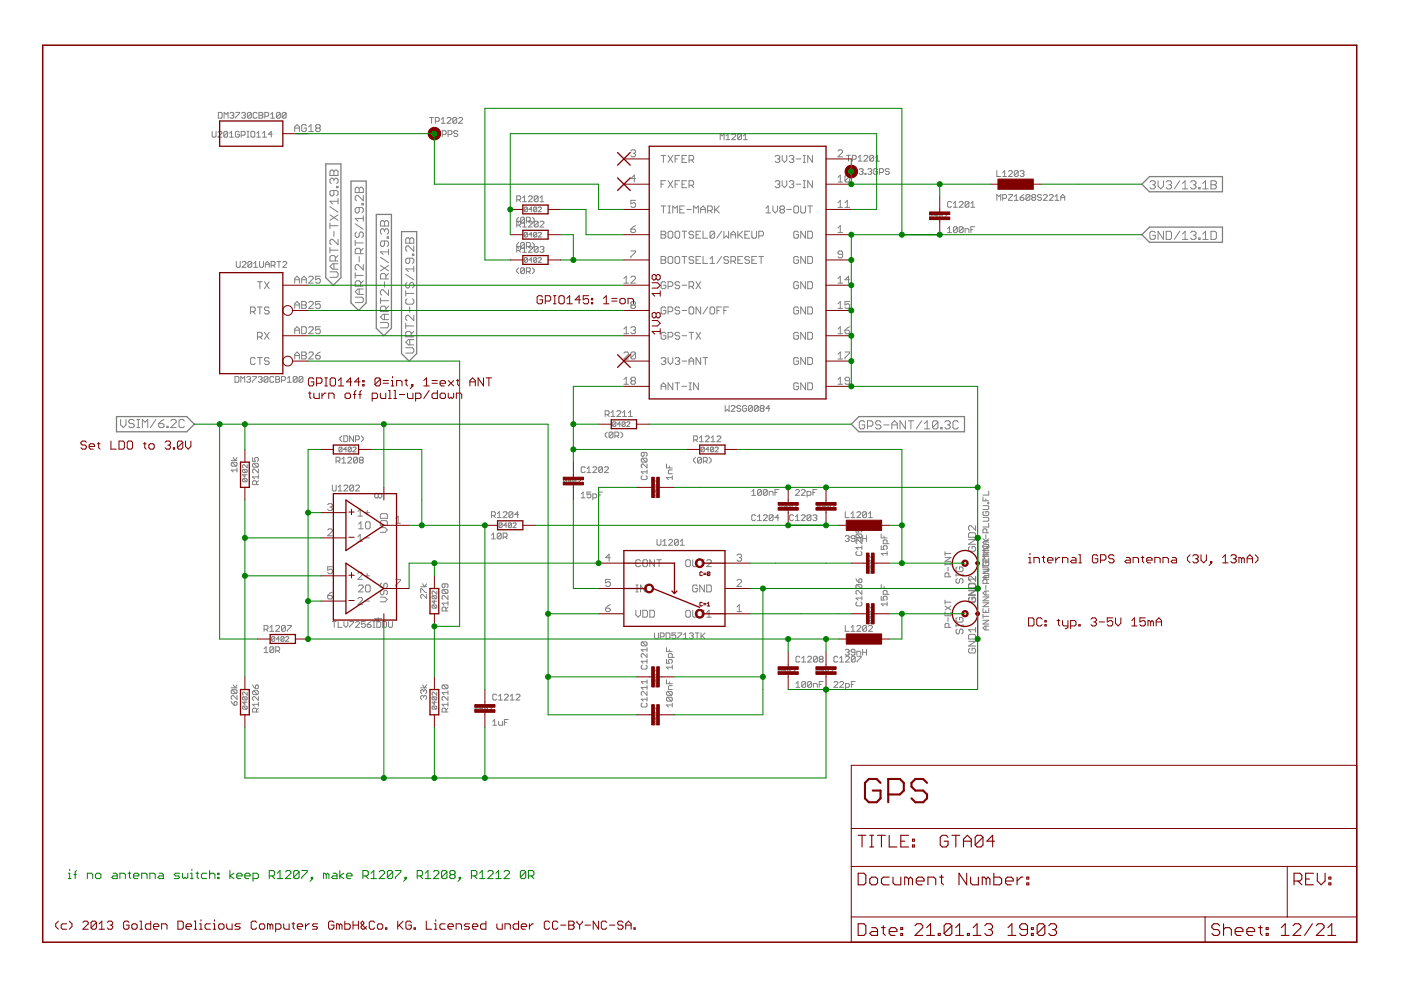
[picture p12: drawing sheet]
<svg xmlns="http://www.w3.org/2000/svg" width="297mm" height="210mm" viewBox="0 0 297 210" stroke-linecap="round" stroke-linejoin="round" font-family="sans-serif">
<g fill="#808080" stroke="#808080" stroke-width=".21">
<path d="M197.1 45.4v.7z"/>
<path d="M197.1 45.4l.2-.1z"/>
<path d="M197.3 45.3h.3z"/>
<path d="M197.6 45.3l.2 .1z"/>
<path d="M197.8 45.4v.7z"/>
<path d="M197.8 46.1l-.2 .1z"/>
<path d="M197.3 46.2h.3z"/>
<path d="M197.1 46.1l.2 .1z"/>
<path d="M197.1 46.1l.7-.7z"/>
<path d="M198.6 45.3v.9z"/>
<path d="M198.6 45.3l-.5 .4z"/>
<path d="M198.1 45.7h.7z"/>
<path d="M199.1 45.4v.7z"/>
<path d="M199.1 45.4l.2-.1z"/>
<path d="M199.3 45.3h.3z"/>
<path d="M199.6 45.3l.2 .1z"/>
<path d="M199.8 45.4v.7z"/>
<path d="M199.8 46.1l-.2 .1z"/>
<path d="M199.3 46.2h.3z"/>
<path d="M199.1 46.1l.2 .1z"/>
<path d="M199.1 46.1l.7-.7z"/>
<path d="M200.1 46.2h.7z"/>
<path d="M200.8 45.6l-.7 .6z"/>
<path d="M200.8 45.4v.2z"/>
<path d="M200.6 45.3l.2 .1z"/>
<path d="M200.3 45.3h.3z"/>
<path d="M200.3 45.3l-.2 .1z"/>
<path d="M184.2 132.2h.6z"/>
<path d="M184 132.1l.2 .1z"/>
<path d="M184 131.7v.4z"/>
<path d="M184 131.7l.2-.1z"/>
<path d="M184.2 131.6h.6z"/>
<path d="M184.8 131.6l.2 .1z"/>
<path d="M185 131.7v.4z"/>
<path d="M185 132.1l-.2 .1z"/>
<path d="M184.2 131.6l.6 .6z"/>
<path d="M184 130.7h1z"/>
<path d="M184 130.7l.5 .5z"/>
<path d="M184.5 130.6v.6z"/>
<path d="M184.2 130.3h.6z"/>
<path d="M184 130.1l.2 .2z"/>
<path d="M184 129.8v.3z"/>
<path d="M184 129.8l.2-.2z"/>
<path d="M184.2 129.6h.6z"/>
<path d="M184.8 129.6l.2 .2z"/>
<path d="M185 129.8v.3z"/>
<path d="M185 130.1l-.2 .2z"/>
<path d="M184.2 129.6l.6 .7z"/>
<path d="M185 128.6v.7z"/>
<path d="M184.3 128.6l.7 .7z"/>
<path d="M184.2 128.6h.1z"/>
<path d="M184.2 128.6l-.2 .2z"/>
<path d="M184 128.8v.3z"/>
<path d="M184 129.1l.2 .2z"/>
<path d="M184.2 121.5h.6z"/>
<path d="M184 121.3l.2 .2z"/>
<path d="M184 121v.3z"/>
<path d="M184 121l.2-.1z"/>
<path d="M184.2 120.9h.6z"/>
<path d="M184.8 120.9l.2 .1z"/>
<path d="M185 121v.3z"/>
<path d="M185 121.3l-.2 .2z"/>
<path d="M184.2 120.9l.6 .6z"/>
<path d="M184 120h1z"/>
<path d="M184 120l.5 .5z"/>
<path d="M184.5 119.9v.6z"/>
<path d="M184.2 119.5h.6z"/>
<path d="M184 119.4l.2 .1z"/>
<path d="M184 119v.4z"/>
<path d="M184 119l.2-.1z"/>
<path d="M184.2 118.9h.6z"/>
<path d="M184.8 118.9l.2 .1z"/>
<path d="M185 119v.4z"/>
<path d="M185 119.4l-.2 .1z"/>
<path d="M184.2 118.9l.6 .6z"/>
<path d="M185 117.9v.7z"/>
<path d="M184.3 117.9l.7 .7z"/>
<path d="M184.2 117.9h.1z"/>
<path d="M184 118l.2-.1z"/>
<path d="M184 118v.4z"/>
<path d="M184 118.4l.2 .2z"/>
<path d="M119.5 101.7v.6z"/>
<path d="M119.5 101.7l.1-.2z"/>
<path d="M119.6 101.5h.4z"/>
<path d="M120 101.5l.1 .2z"/>
<path d="M120.1 101.7v.6z"/>
<path d="M120.1 102.3l-.1 .2z"/>
<path d="M119.6 102.5h.4z"/>
<path d="M119.5 102.3l.1 .2z"/>
<path d="M120.1 101.7l-.6 .6z"/>
<path d="M120.9 101.5v1z"/>
<path d="M120.9 101.5l-.4 .5z"/>
<path d="M120.5 102h.6z"/>
<path d="M121.4 101.7v.6z"/>
<path d="M121.4 101.7l.2-.2z"/>
<path d="M121.6 101.5h.3z"/>
<path d="M121.9 101.5l.2 .2z"/>
<path d="M122.1 101.7v.6z"/>
<path d="M122.1 102.3l-.2 .2z"/>
<path d="M121.6 102.5h.3z"/>
<path d="M121.4 102.3l.2 .2z"/>
<path d="M121.4 102.3l.7-.6z"/>
<path d="M122.4 102.5h.7z"/>
<path d="M122.4 102.5l.7-.7z"/>
<path d="M123.1 101.7v.1z"/>
<path d="M122.9 101.5l.2 .2z"/>
<path d="M122.6 101.5h.3z"/>
<path d="M122.6 101.5l-.2 .2z"/>
<path d="M57.6 135.1v.7z"/>
<path d="M57.7 135l-.1 .1z"/>
<path d="M57.7 135h.4z"/>
<path d="M58.1 135l.2 .1z"/>
<path d="M58.3 135.1v.7z"/>
<path d="M58.3 135.8l-.2 .2z"/>
<path d="M57.7 136h.4z"/>
<path d="M57.6 135.8l.1 .2z"/>
<path d="M57.6 135.8l.7-.7z"/>
<path d="M59.1 135v1z"/>
<path d="M59.1 135l-.5 .5z"/>
<path d="M58.6 135.5h.6z"/>
<path d="M59.6 135.1v.7z"/>
<path d="M59.6 135.1l.1-.1z"/>
<path d="M59.7 135h.3z"/>
<path d="M60 135l.2 .1z"/>
<path d="M60.2 135.1v.7z"/>
<path d="M60.2 135.8l-.2 .2z"/>
<path d="M59.7 136h.3z"/>
<path d="M59.6 135.8l.1 .2z"/>
<path d="M59.6 135.8l.6-.7z"/>
<path d="M60.5 136h.7z"/>
<path d="M60.5 136l.7-.7z"/>
<path d="M61.2 135.1v.2z"/>
<path d="M61 135l.2 .1z"/>
<path d="M60.7 135h.3z"/>
<path d="M60.7 135l-.2 .1z"/>
<path d="M180.5 111v.7z"/>
<path d="M180.5 111l.2-.1z"/>
<path d="M180.7 110.9h.3z"/>
<path d="M181 110.9l.2 .1z"/>
<path d="M181.2 111v.7z"/>
<path d="M181.2 111.7l-.2 .2z"/>
<path d="M180.7 111.9h.3z"/>
<path d="M180.5 111.7l.2 .2z"/>
<path d="M180.5 111.7l.7-.7z"/>
<path d="M182 110.9v1z"/>
<path d="M182 110.9l-.5 .5z"/>
<path d="M181.5 111.4h.7z"/>
<path d="M182.5 111v.7z"/>
<path d="M182.7 110.9l-.2 .1z"/>
<path d="M182.7 110.9h.3z"/>
<path d="M183 110.9l.2 .1z"/>
<path d="M183.2 111v.7z"/>
<path d="M183.2 111.7l-.2 .2z"/>
<path d="M182.7 111.9h.3z"/>
<path d="M182.5 111.7l.2 .2z"/>
<path d="M182.5 111.7l.7-.7z"/>
<path d="M183.5 111.9h.6z"/>
<path d="M183.5 111.9l.6-.7z"/>
<path d="M184.1 111v.2z"/>
<path d="M184 110.9l.1 .1z"/>
<path d="M183.7 110.9h.3z"/>
<path d="M183.7 110.9l-.2 .1z"/>
<path d="M180.5 135.1v.7z"/>
<path d="M180.5 135.1l.2-.1z"/>
<path d="M180.7 135h.3z"/>
<path d="M181 135l.2 .1z"/>
<path d="M181.2 135.1v.7z"/>
<path d="M181.2 135.8l-.2 .2z"/>
<path d="M180.7 136h.3z"/>
<path d="M180.5 135.8l.2 .2z"/>
<path d="M180.5 135.8l.7-.7z"/>
<path d="M182 135v1z"/>
<path d="M182 135l-.5 .5z"/>
<path d="M181.5 135.5h.7z"/>
<path d="M182.5 135.1v.7z"/>
<path d="M182.7 135l-.2 .1z"/>
<path d="M182.7 135h.3z"/>
<path d="M183 135l.2 .1z"/>
<path d="M183.2 135.1v.7z"/>
<path d="M183.2 135.8l-.2 .2z"/>
<path d="M182.7 136h.3z"/>
<path d="M182.5 135.8l.2 .2z"/>
<path d="M182.5 135.8l.7-.7z"/>
<path d="M183.5 136h.6z"/>
<path d="M183.5 136l.6-.7z"/>
<path d="M184.1 135.1v.2z"/>
<path d="M184 135l.1 .1z"/>
<path d="M183.7 135h.3z"/>
<path d="M183.7 135l-.2 .1z"/>
<path d="M91.8 128.9h.6z"/>
<path d="M91.6 128.8l.2 .1z"/>
<path d="M91.6 128.4v.4z"/>
<path d="M91.6 128.4l.2-.1z"/>
<path d="M91.8 128.3h.6z"/>
<path d="M92.4 128.3l.2 .1z"/>
<path d="M92.6 128.4v.4z"/>
<path d="M92.6 128.8l-.2 .1z"/>
<path d="M91.8 128.3l.6 .6z"/>
<path d="M91.6 127.5h1z"/>
<path d="M91.6 127.5l.5 .5z"/>
<path d="M92.1 127.3v.7z"/>
<path d="M91.8 127h.6z"/>
<path d="M91.6 126.8l.2 .2z"/>
<path d="M91.6 126.5v.3z"/>
<path d="M91.6 126.5l.2-.2z"/>
<path d="M91.8 126.3h.6z"/>
<path d="M92.4 126.3l.2 .2z"/>
<path d="M92.6 126.5v.3z"/>
<path d="M92.4 127l.2-.2z"/>
<path d="M91.8 126.3l.6 .7z"/>
<path d="M92.6 125.3v.7z"/>
<path d="M91.9 125.3l.7 .7z"/>
<path d="M91.8 125.3h.1z"/>
<path d="M91.6 125.5l.2-.2z"/>
<path d="M91.6 125.5v.3z"/>
<path d="M91.6 125.8l.2 .2z"/>
<path d="M138.6 105.4h.7z"/>
<path d="M138.5 105.3l.1 .1z"/>
<path d="M138.5 104.9v.4z"/>
<path d="M138.5 104.9l.1-.1z"/>
<path d="M138.6 104.8h.7z"/>
<path d="M139.3 104.8l.2 .1z"/>
<path d="M139.5 104.9v.4z"/>
<path d="M139.3 105.4l.2-.1z"/>
<path d="M138.6 104.8l.7 .6z"/>
<path d="M138.5 103.9h1z"/>
<path d="M138.5 103.9l.5 .6z"/>
<path d="M139 103.8v.7z"/>
<path d="M138.6 103.5h.7z"/>
<path d="M138.5 103.3l.1 .2z"/>
<path d="M138.5 103v.3z"/>
<path d="M138.5 103l.1-.2z"/>
<path d="M138.6 102.8h.7z"/>
<path d="M139.3 102.8l.2 .2z"/>
<path d="M139.5 103v.3z"/>
<path d="M139.5 103.3l-.2 .2z"/>
<path d="M138.6 102.8l.7 .7z"/>
<path d="M139.5 101.8v.7z"/>
<path d="M138.8 101.8l.7 .7z"/>
<path d="M138.6 101.8h.2z"/>
<path d="M138.6 101.8l-.1 .2z"/>
<path d="M138.5 102v.3z"/>
<path d="M138.5 102.3l.1 .2z"/>
<path d="M105.8 111v.7z"/>
<path d="M106 110.9l-.2 .1z"/>
<path d="M106 110.9h.3z"/>
<path d="M106.3 110.9l.2 .1z"/>
<path d="M106.5 111v.7z"/>
<path d="M106.5 111.7l-.2 .2z"/>
<path d="M106 111.9h.3z"/>
<path d="M105.8 111.7l.2 .2z"/>
<path d="M105.8 111.7l.7-.7z"/>
<path d="M107.3 110.9v1z"/>
<path d="M107.3 110.9l-.5 .5z"/>
<path d="M106.8 111.4h.6z"/>
<path d="M107.8 111v.7z"/>
<path d="M107.8 111l.1-.1z"/>
<path d="M107.9 110.9h.4z"/>
<path d="M108.3 110.9l.1 .1z"/>
<path d="M108.4 111v.7z"/>
<path d="M108.4 111.7l-.1 .2z"/>
<path d="M107.9 111.9h.4z"/>
<path d="M107.8 111.7l.1 .2z"/>
<path d="M107.8 111.7l.6-.7z"/>
<path d="M108.8 111.9h.6z"/>
<path d="M108.8 111.9l.6-.7z"/>
<path d="M109.4 111v.2z"/>
<path d="M109.3 110.9l.1 .1z"/>
<path d="M108.9 110.9h.4z"/>
<path d="M108.9 110.9l-.1 .1z"/>
<path d="M173.4 107v.7z"/>
<path d="M173.4 107l.1-.2z"/>
<path d="M173.5 106.8h.4z"/>
<path d="M173.9 106.8l.1 .2z"/>
<path d="M174 107v.7z"/>
<path d="M173.9 107.8l.1-.1z"/>
<path d="M173.5 107.8h.4z"/>
<path d="M173.4 107.7l.1 .1z"/>
<path d="M174 107l-.6 .7z"/>
<path d="M174.9 106.8v1z"/>
<path d="M174.9 106.8l-.5 .6z"/>
<path d="M174.4 107.4h.6z"/>
<path d="M175.3 107v.7z"/>
<path d="M175.3 107l.2-.2z"/>
<path d="M175.5 106.8h.4z"/>
<path d="M175.9 106.8l.1 .2z"/>
<path d="M176 107v.7z"/>
<path d="M175.9 107.8l.1-.1z"/>
<path d="M175.5 107.8h.4z"/>
<path d="M175.3 107.7l.2 .1z"/>
<path d="M175.3 107.7l.7-.7z"/>
<path d="M176.3 107.8h.7z"/>
<path d="M176.3 107.8l.7-.6z"/>
<path d="M177 107v.2z"/>
<path d="M176.8 106.8l.2 .2z"/>
<path d="M176.5 106.8h.3z"/>
<path d="M176.5 106.8l-.2 .2z"/>
<path d="M165.3 107v.7z"/>
<path d="M165.3 107l.2-.2z"/>
<path d="M165.5 106.8h.3z"/>
<path d="M165.8 106.8l.2 .2z"/>
<path d="M166 107v.7z"/>
<path d="M165.8 107.8l.2-.1z"/>
<path d="M165.5 107.8h.3z"/>
<path d="M165.3 107.7l.2 .1z"/>
<path d="M165.3 107.7l.7-.7z"/>
<path d="M166.8 106.8v1z"/>
<path d="M166.8 106.8l-.5 .6z"/>
<path d="M166.3 107.4h.7z"/>
<path d="M167.3 107v.7z"/>
<path d="M167.5 106.8l-.2 .2z"/>
<path d="M167.5 106.8h.3z"/>
<path d="M167.8 106.8l.2 .2z"/>
<path d="M168 107v.7z"/>
<path d="M167.8 107.8l.2-.1z"/>
<path d="M167.5 107.8h.3z"/>
<path d="M167.3 107.7l.2 .1z"/>
<path d="M168 107l-.7 .7z"/>
<path d="M168.3 107.8h.7z"/>
<path d="M168.3 107.8l.7-.6z"/>
<path d="M169 107v.2z"/>
<path d="M168.8 106.8l.2 .2z"/>
<path d="M168.5 106.8h.3z"/>
<path d="M168.5 106.8l-.2 .2z"/>
<path d="M173 141.8v.7z"/>
<path d="M173 141.8l.2-.1z"/>
<path d="M173.2 141.7h.3z"/>
<path d="M173.5 141.7l.2 .1z"/>
<path d="M173.7 141.8v.7z"/>
<path d="M173.7 142.5l-.2 .2z"/>
<path d="M173.2 142.7h.3z"/>
<path d="M173 142.5l.2 .2z"/>
<path d="M173.7 141.8l-.7 .7z"/>
<path d="M174.5 141.7v1z"/>
<path d="M174.5 141.7l-.5 .5z"/>
<path d="M174 142.2h.7z"/>
<path d="M175 141.8v.7z"/>
<path d="M175 141.8l.2-.1z"/>
<path d="M175.2 141.7h.3z"/>
<path d="M175.5 141.7l.2 .1z"/>
<path d="M175.7 141.8v.7z"/>
<path d="M175.7 142.5l-.2 .2z"/>
<path d="M175.2 142.7h.3z"/>
<path d="M175 142.5l.2 .2z"/>
<path d="M175.7 141.8l-.7 .7z"/>
<path d="M176 142.7h.7z"/>
<path d="M176.7 142l-.7 .7z"/>
<path d="M176.7 141.8v.2z"/>
<path d="M176.5 141.7l.2 .1z"/>
<path d="M176.2 141.7h.3z"/>
<path d="M176 141.8l.2-.1z"/>
<path d="M165 141.8v.7z"/>
<path d="M165 141.8l.2-.1z"/>
<path d="M165.2 141.7h.3z"/>
<path d="M165.5 141.7l.2 .1z"/>
<path d="M165.7 141.8v.7z"/>
<path d="M165.7 142.5l-.2 .2z"/>
<path d="M165.2 142.7h.3z"/>
<path d="M165 142.5l.2 .2z"/>
<path d="M165 142.5l.7-.7z"/>
<path d="M166.5 141.7v1z"/>
<path d="M166.5 141.7l-.5 .5z"/>
<path d="M166 142.2h.6z"/>
<path d="M167 141.8v.7z"/>
<path d="M167 141.8l.1-.1z"/>
<path d="M167.1 141.7h.4z"/>
<path d="M167.5 141.7l.1 .1z"/>
<path d="M167.6 141.8v.7z"/>
<path d="M167.6 142.5l-.1 .2z"/>
<path d="M167.1 142.7h.4z"/>
<path d="M167 142.5l.1 .2z"/>
<path d="M167.6 141.8l-.6 .7z"/>
<path d="M168 142.7h.6z"/>
<path d="M168.6 142l-.6 .7z"/>
<path d="M168.6 141.8v.2z"/>
<path d="M168.5 141.7l.1 .1z"/>
<path d="M168.1 141.7h.4z"/>
<path d="M168 141.8l.1-.1z"/>
<path d="M100.7 149.9v.6z"/>
<path d="M100.7 149.9l.2-.2z"/>
<path d="M100.9 149.7h.3z"/>
<path d="M101.2 149.7l.2 .2z"/>
<path d="M101.4 149.9v.6z"/>
<path d="M101.4 150.5l-.2 .2z"/>
<path d="M100.9 150.7h.3z"/>
<path d="M100.7 150.5l.2 .2z"/>
<path d="M100.7 150.5l.7-.6z"/>
<path d="M102.2 149.7v1z"/>
<path d="M102.2 149.7l-.5 .5z"/>
<path d="M101.7 150.2h.7z"/>
<path d="M102.7 149.9v.6z"/>
<path d="M102.7 149.9l.1-.2z"/>
<path d="M102.8 149.7h.4z"/>
<path d="M103.2 149.7l.2 .2z"/>
<path d="M103.4 149.9v.6z"/>
<path d="M103.4 150.5l-.2 .2z"/>
<path d="M102.8 150.7h.4z"/>
<path d="M102.7 150.5l.1 .2z"/>
<path d="M102.7 150.5l.7-.6z"/>
<path d="M103.7 150.7h.6z"/>
<path d="M103.7 150.7l.6-.6z"/>
<path d="M104.3 149.9v.2z"/>
<path d="M104.2 149.7l.1 .2z"/>
<path d="M103.8 149.7h.4z"/>
<path d="M103.8 149.7l-.1 .2z"/>
<path d="M91.8 150.4h.6z"/>
<path d="M91.6 150.2l.2 .2z"/>
<path d="M91.6 149.9v.3z"/>
<path d="M91.6 149.9l.2-.2z"/>
<path d="M91.8 149.7h.6z"/>
<path d="M92.4 149.7l.2 .2z"/>
<path d="M92.6 149.9v.3z"/>
<path d="M92.6 150.2l-.2 .2z"/>
<path d="M91.8 149.7l.6 .7z"/>
<path d="M91.6 148.9h1z"/>
<path d="M91.6 148.9l.5 .5z"/>
<path d="M92.1 148.7v.7z"/>
<path d="M91.8 148.4h.6z"/>
<path d="M91.6 148.2l.2 .2z"/>
<path d="M91.6 147.9v.3z"/>
<path d="M91.6 147.9l.2-.2z"/>
<path d="M91.8 147.7h.6z"/>
<path d="M92.4 147.7l.2 .2z"/>
<path d="M92.6 147.9v.3z"/>
<path d="M92.6 148.2l-.2 .2z"/>
<path d="M91.8 147.7l.6 .7z"/>
<path d="M92.6 146.7v.7z"/>
<path d="M91.9 146.7l.7 .7z"/>
<path d="M91.8 146.7h.1z"/>
<path d="M91.8 146.7l-.2 .2z"/>
<path d="M91.6 146.9v.3z"/>
<path d="M91.6 147.2l.2 .2z"/>
<path d="M111.2 54.8v.7z"/>
<path d="M111.2 54.8l.1-.2z"/>
<path d="M111.3 54.6h.4z"/>
<path d="M111.7 54.6l.1 .2z"/>
<path d="M111.8 54.8v.7z"/>
<path d="M111.8 55.5l-.1 .1z"/>
<path d="M111.3 55.6h.4z"/>
<path d="M111.2 55.5l.1 .1z"/>
<path d="M111.8 54.8l-.6 .7z"/>
<path d="M112.6 54.6v1z"/>
<path d="M112.1 55.1l.5-.5z"/>
<path d="M112.1 55.1h.7z"/>
<path d="M113.1 54.8v.7z"/>
<path d="M113.1 54.8l.2-.2z"/>
<path d="M113.3 54.6h.3z"/>
<path d="M113.6 54.6l.2 .2z"/>
<path d="M113.8 54.8v.7z"/>
<path d="M113.8 55.5l-.2 .1z"/>
<path d="M113.3 55.6h.3z"/>
<path d="M113.1 55.5l.2 .1z"/>
<path d="M113.8 54.8l-.7 .7z"/>
<path d="M114.1 55.6h.7z"/>
<path d="M114.1 55.6l.7-.7z"/>
<path d="M114.8 54.8v.1z"/>
<path d="M114.6 54.6l.2 .2z"/>
<path d="M114.3 54.6h.3z"/>
<path d="M114.1 54.8l.2-.2z"/>
<path d="M111.2 49.4v.7z"/>
<path d="M111.2 49.4l.1-.1z"/>
<path d="M111.3 49.3h.4z"/>
<path d="M111.7 49.3l.1 .1z"/>
<path d="M111.8 49.4v.7z"/>
<path d="M111.7 50.2l.1-.1z"/>
<path d="M111.3 50.2h.4z"/>
<path d="M111.2 50.1l.1 .1z"/>
<path d="M111.8 49.4l-.6 .7z"/>
<path d="M112.6 49.3v.9z"/>
<path d="M112.1 49.8l.5-.5z"/>
<path d="M112.1 49.8h.7z"/>
<path d="M113.1 49.4v.7z"/>
<path d="M113.1 49.4l.2-.1z"/>
<path d="M113.3 49.3h.3z"/>
<path d="M113.6 49.3l.2 .1z"/>
<path d="M113.8 49.4v.7z"/>
<path d="M113.6 50.2l.2-.1z"/>
<path d="M113.3 50.2h.3z"/>
<path d="M113.1 50.1l.2 .1z"/>
<path d="M113.8 49.4l-.7 .7z"/>
<path d="M114.1 50.2h.7z"/>
<path d="M114.1 50.2l.7-.6z"/>
<path d="M114.8 49.4v.2z"/>
<path d="M114.6 49.3l.2 .1z"/>
<path d="M114.3 49.3h.3z"/>
<path d="M114.1 49.4l.2-.1z"/>
<path d="M111.2 44.1v.6z"/>
<path d="M111.3 43.9l-.1 .2z"/>
<path d="M111.3 43.9h.4z"/>
<path d="M111.7 43.9l.1 .2z"/>
<path d="M111.8 44.1v.6z"/>
<path d="M111.7 44.9l.1-.2z"/>
<path d="M111.3 44.9h.4z"/>
<path d="M111.2 44.7l.1 .2z"/>
<path d="M111.8 44.1l-.6 .6z"/>
<path d="M112.6 43.9v1z"/>
<path d="M112.6 43.9l-.5 .5z"/>
<path d="M112.1 44.4h.7z"/>
<path d="M113.1 44.1v.6z"/>
<path d="M113.1 44.1l.2-.2z"/>
<path d="M113.3 43.9h.3z"/>
<path d="M113.6 43.9l.2 .2z"/>
<path d="M113.8 44.1v.6z"/>
<path d="M113.6 44.9l.2-.2z"/>
<path d="M113.3 44.9h.3z"/>
<path d="M113.1 44.7l.2 .2z"/>
<path d="M113.8 44.1l-.7 .6z"/>
<path d="M114.1 44.9h.7z"/>
<path d="M114.1 44.9l.7-.7z"/>
<path d="M114.8 44.1v.1z"/>
<path d="M114.6 43.9l.2 .2z"/>
<path d="M114.3 43.9h.3z"/>
<path d="M114.3 43.9l-.2 .2z"/>
<path d="M138.6 145.6h.7z"/>
<path d="M138.5 145.5l.1 .1z"/>
<path d="M138.5 145.1v.4z"/>
<path d="M138.5 145.1l.1-.2z"/>
<path d="M138.6 144.9h.7z"/>
<path d="M139.3 144.9l.2 .2z"/>
<path d="M139.5 145.1v.4z"/>
<path d="M139.5 145.5l-.2 .1z"/>
<path d="M138.6 144.9l.7 .7z"/>
<path d="M138.5 144.1h1z"/>
<path d="M138.5 144.1l.5 .5z"/>
<path d="M139 144v.6z"/>
<path d="M138.6 143.7h.7z"/>
<path d="M138.5 143.5l.1 .2z"/>
<path d="M138.5 143.2v.3z"/>
<path d="M138.5 143.2l.1-.2z"/>
<path d="M138.6 143h.7z"/>
<path d="M139.3 143l.2 .2z"/>
<path d="M139.5 143.2v.3z"/>
<path d="M139.5 143.5l-.2 .2z"/>
<path d="M138.6 143l.7 .7z"/>
<path d="M139.5 142v.7z"/>
<path d="M138.8 142l.7 .7z"/>
<path d="M138.6 142h.2z"/>
<path d="M138.5 142.2l.1-.2z"/>
<path d="M138.5 142.2v.3z"/>
<path d="M138.5 142.5l.1 .2z"/>
<path d="M138.6 153.6h.7z"/>
<path d="M138.5 153.5l.1 .1z"/>
<path d="M138.5 153.2v.3z"/>
<path d="M138.5 153.2l.1-.2z"/>
<path d="M138.6 153h.7z"/>
<path d="M139.3 153l.2 .2z"/>
<path d="M139.5 153.2v.3z"/>
<path d="M139.3 153.6l.2-.1z"/>
<path d="M138.6 153l.7 .6z"/>
<path d="M138.5 152.2h1z"/>
<path d="M138.5 152.2l.5 .5z"/>
<path d="M139 152v.7z"/>
<path d="M138.6 151.7h.7z"/>
<path d="M138.5 151.5l.1 .2z"/>
<path d="M138.5 151.2v.3z"/>
<path d="M138.5 151.2l.1-.2z"/>
<path d="M138.6 151h.7z"/>
<path d="M139.3 151l.2 .2z"/>
<path d="M139.5 151.2v.3z"/>
<path d="M139.5 151.5l-.2 .2z"/>
<path d="M138.6 151l.7 .7z"/>
<path d="M139.5 150v.7z"/>
<path d="M138.8 150l.7 .7z"/>
<path d="M138.6 150h.2z"/>
<path d="M138.6 150l-.1 .2z"/>
<path d="M138.5 150.2v.3z"/>
<path d="M138.5 150.5l.1 .2z"/>
<path d="M51.6 102.2h.6z"/>
<path d="M51.4 102l.2 .2z"/>
<path d="M51.4 101.7v.3z"/>
<path d="M51.4 101.7l.2-.2z"/>
<path d="M51.6 101.5h.6z"/>
<path d="M52.2 101.5l.2 .2z"/>
<path d="M52.4 101.7v.3z"/>
<path d="M52.4 102l-.2 .2z"/>
<path d="M51.6 101.5l.6 .7z"/>
<path d="M51.4 100.7h1z"/>
<path d="M51.4 100.7l.5 .5z"/>
<path d="M51.9 100.5v.7z"/>
<path d="M51.6 100.2h.6z"/>
<path d="M51.4 100l.2 .2z"/>
<path d="M51.4 99.7v.3z"/>
<path d="M51.4 99.7l.2-.2z"/>
<path d="M51.6 99.5h.6z"/>
<path d="M52.2 99.5l.2 .2z"/>
<path d="M52.4 99.7v.3z"/>
<path d="M52.4 100l-.2 .2z"/>
<path d="M51.6 99.5l.6 .7z"/>
<path d="M52.4 98.5v.7z"/>
<path d="M51.8 98.5l.6 .7z"/>
<path d="M51.6 98.5h.2z"/>
<path d="M51.6 98.5l-.2 .2z"/>
<path d="M51.4 98.7v.3z"/>
<path d="M51.4 99l.2 .2z"/>
<path d="M51.6 150.4h.6z"/>
<path d="M51.4 150.2l.2 .2z"/>
<path d="M51.4 149.9v.3z"/>
<path d="M51.4 149.9l.2-.2z"/>
<path d="M51.6 149.7h.6z"/>
<path d="M52.2 149.7l.2 .2z"/>
<path d="M52.4 149.9v.3z"/>
<path d="M52.4 150.2l-.2 .2z"/>
<path d="M51.6 149.7l.6 .7z"/>
<path d="M51.4 148.9h1z"/>
<path d="M51.4 148.9l.5 .5z"/>
<path d="M51.9 148.7v.7z"/>
<path d="M51.6 148.4h.6z"/>
<path d="M51.4 148.2l.2 .2z"/>
<path d="M51.4 147.9v.3z"/>
<path d="M51.4 147.9l.2-.2z"/>
<path d="M51.6 147.7h.6z"/>
<path d="M52.2 147.7l.2 .2z"/>
<path d="M52.4 147.9v.3z"/>
<path d="M52.4 148.2l-.2 .2z"/>
<path d="M51.6 147.7l.6 .7z"/>
<path d="M52.4 146.7v.7z"/>
<path d="M51.8 146.7l.6 .7z"/>
<path d="M51.6 146.7h.2z"/>
<path d="M51.6 146.7l-.2 .2z"/>
<path d="M51.4 146.9v.3z"/>
<path d="M51.4 147.2l.2 .2z"/>
<path d="M71.9 95v.6z"/>
<path d="M72 94.8l-.1 .2z"/>
<path d="M72 94.8h.3z"/>
<path d="M72.3 94.8l.2 .2z"/>
<path d="M72.5 95v.6z"/>
<path d="M72.5 95.6l-.2 .2z"/>
<path d="M72 95.8h.3z"/>
<path d="M71.9 95.6l.1 .2z"/>
<path d="M72.5 95l-.6 .6z"/>
<path d="M73.3 94.8v1z"/>
<path d="M72.8 95.3l.5-.5z"/>
<path d="M72.8 95.3h.7z"/>
<path d="M73.8 95v.6z"/>
<path d="M73.8 95l.2-.2z"/>
<path d="M74 94.8h.3z"/>
<path d="M74.3 94.8l.2 .2z"/>
<path d="M74.5 95v.6z"/>
<path d="M74.5 95.6l-.2 .2z"/>
<path d="M74 95.8h.3z"/>
<path d="M73.8 95.6l.2 .2z"/>
<path d="M74.5 95l-.7 .6z"/>
<path d="M74.8 95.8h.7z"/>
<path d="M74.8 95.8l.7-.7z"/>
<path d="M75.5 95v.1z"/>
<path d="M75.3 94.8l.2 .2z"/>
<path d="M75 94.8h.3z"/>
<path d="M75 94.8l-.2 .2z"/>
<path d="M129.9 89.6v.7z"/>
<path d="M129.9 89.6l.2-.1z"/>
<path d="M130.1 89.5h.3z"/>
<path d="M130.4 89.5l.2 .1z"/>
<path d="M130.6 89.6v.7z"/>
<path d="M130.6 90.3l-.2 .1z"/>
<path d="M130.1 90.4h.3z"/>
<path d="M129.9 90.3l.2 .1z"/>
<path d="M129.9 90.3l.7-.7z"/>
<path d="M131.4 89.5v.9z"/>
<path d="M130.9 89.9l.5-.4z"/>
<path d="M130.9 89.9h.7z"/>
<path d="M131.9 89.6v.7z"/>
<path d="M131.9 89.6l.2-.1z"/>
<path d="M132.1 89.5h.3z"/>
<path d="M132.4 89.5l.1 .1z"/>
<path d="M132.5 89.6v.7z"/>
<path d="M132.5 90.3l-.1 .1z"/>
<path d="M132.1 90.4h.3z"/>
<path d="M131.9 90.3l.2 .1z"/>
<path d="M131.9 90.3l.6-.7z"/>
<path d="M132.9 90.4h.6z"/>
<path d="M132.9 90.4l.6-.6z"/>
<path d="M133.5 89.6v.2z"/>
<path d="M133.4 89.5l.1 .1z"/>
<path d="M133 89.5h.4z"/>
<path d="M133 89.5l-.1 .1z"/>
<path d="M148.7 95v.6z"/>
<path d="M148.7 95l.1-.2z"/>
<path d="M148.8 94.8h.4z"/>
<path d="M149.2 94.8l.1 .2z"/>
<path d="M149.3 95v.6z"/>
<path d="M149.3 95.6l-.1 .2z"/>
<path d="M148.8 95.8h.4z"/>
<path d="M148.7 95.6l.1 .2z"/>
<path d="M148.7 95.6l.6-.6z"/>
<path d="M150.1 94.8v1z"/>
<path d="M149.6 95.3l.5-.5z"/>
<path d="M149.6 95.3h.7z"/>
<path d="M150.6 95v.6z"/>
<path d="M150.8 94.8l-.2 .2z"/>
<path d="M150.8 94.8h.3z"/>
<path d="M151.1 94.8l.2 .2z"/>
<path d="M151.3 95v.6z"/>
<path d="M151.3 95.6l-.2 .2z"/>
<path d="M150.8 95.8h.3z"/>
<path d="M150.6 95.6l.2 .2z"/>
<path d="M151.3 95l-.7 .6z"/>
<path d="M151.6 95.8h.7z"/>
<path d="M151.6 95.8l.7-.7z"/>
<path d="M152.3 95v.1z"/>
<path d="M152.1 94.8l.2 .2z"/>
<path d="M151.8 94.8h.3z"/>
<path d="M151.8 94.8l-.2 .2z"/>
<path d="M208.8 133.6h.8z"/>
<path d="M208.4 133.1l.4 .5z"/>
<path d="M208.4 133.1l.4-.4z"/>
<path d="M208.8 132.7h.8z"/>
<path d="M209 132.7v.9z"/>
<path d="M208.4 132.3h1.2z"/>
<path d="M208.4 132.3l1.2-.8z"/>
<path d="M208.4 131.5h1.2z"/>
<path d="M208.4 130.7h1.2z"/>
<path d="M208.4 130.3v.8z"/>
<path d="M208.4 129v.9z"/>
<path d="M208.4 129.9h1.2z"/>
<path d="M209.6 129v.9z"/>
<path d="M209 129.4v.5z"/>
<path d="M208.4 128.6h1.2z"/>
<path d="M208.4 128.6l1.2-.8z"/>
<path d="M208.4 127.8h1.2z"/>
<path d="M208.4 127.4h1.2z"/>
<path d="M208.4 127.4l1.2-.8z"/>
<path d="M208.4 126.6h1.2z"/>
<path d="M208.8 126.2h.8z"/>
<path d="M208.4 125.8l.4 .4z"/>
<path d="M208.4 125.8l.4-.5z"/>
<path d="M208.8 125.3h.8z"/>
<path d="M209 125.3v.9z"/>
<path d="M209 124.1v.8z"/>
<path d="M208.4 123.7h1.2z"/>
<path d="M208.4 123.1v.6z"/>
<path d="M208.4 123.1l.2-.2z"/>
<path d="M208.6 122.9h.4z"/>
<path d="M209 122.9l.2 .2z"/>
<path d="M209.2 123.1v.6z"/>
<path d="M208.4 122.4h1.2z"/>
<path d="M209.6 121.6v.8z"/>
<path d="M208.4 121.2h1z"/>
<path d="M209.6 121l-.2 .2z"/>
<path d="M209.6 120.6v.4z"/>
<path d="M209.4 120.4l.2 .2z"/>
<path d="M208.4 120.4h1z"/>
<path d="M208.6 119.2l-.2 .2z"/>
<path d="M208.4 119.4v.4z"/>
<path d="M208.4 119.8l.2 .2z"/>
<path d="M208.6 120h.8z"/>
<path d="M209.6 119.8l-.2 .2z"/>
<path d="M209.6 119.4v.4z"/>
<path d="M209.4 119.2l.2 .2z"/>
<path d="M209 119.2h.4z"/>
<path d="M209 119.2v.4z"/>
<path d="M208.4 118.7h1.2z"/>
<path d="M208.4 118.7l.4-.4z"/>
<path d="M208.4 117.9l.4 .4z"/>
<path d="M208.4 117.9h1.2z"/>
<path d="M208.4 117.5h1.2z"/>
<path d="M208.4 117.5l.4-.4z"/>
<path d="M208.4 116.7l.4 .4z"/>
<path d="M208.4 116.7h1.2z"/>
<path d="M208.4 115.7l.2-.2z"/>
<path d="M208.4 115.7v.4z"/>
<path d="M208.4 116.1l.2 .2z"/>
<path d="M208.6 116.3h.8z"/>
<path d="M209.6 116.1l-.2 .2z"/>
<path d="M209.6 115.7v.4z"/>
<path d="M209.4 115.5l.2 .2z"/>
<path d="M208.4 115.1l1.2-.9z"/>
<path d="M208.4 114.2l1.2 .9z"/>
<path d="M208.8 122.8h.8z"/>
<path d="M208.4 122.4l.4 .4z"/>
<path d="M208.4 122.4l.4-.4z"/>
<path d="M208.8 122h.8z"/>
<path d="M209 122v.8z"/>
<path d="M208.4 121.6h1.2z"/>
<path d="M208.4 121.6l1.2-.8z"/>
<path d="M208.4 120.8h1.2z"/>
<path d="M208.4 120h1.2z"/>
<path d="M208.4 119.5v.9z"/>
<path d="M208.4 118.3v.8z"/>
<path d="M208.4 119.1h1.2z"/>
<path d="M209.6 118.3v.8z"/>
<path d="M209 118.7v.4z"/>
<path d="M208.4 117.9l1.2-.8z"/>
<path d="M208.4 117.1h1.2z"/>
<path d="M208.4 116.7l1.2-.9z"/>
<path d="M208.4 115.8h1.2z"/>
<path d="M208.8 115.4h.8z"/>
<path d="M208.4 115l.4 .4z"/>
<path d="M208.4 115l.4-.4z"/>
<path d="M208.8 114.6h.8z"/>
<path d="M209 114.6v.8z"/>
<path d="M209 113.4v.8z"/>
<path d="M208.4 113h1.2z"/>
<path d="M208.4 112.4v.6z"/>
<path d="M208.4 112.4l.2-.3z"/>
<path d="M208.6 112.1h.4z"/>
<path d="M209 112.1l.2 .3z"/>
<path d="M209.2 112.4v.6z"/>
<path d="M208.4 111.7h1.2z"/>
<path d="M209.6 110.9v.8z"/>
<path d="M208.4 110.5h1z"/>
<path d="M209.6 110.3l-.2 .2z"/>
<path d="M209.6 109.9v.4z"/>
<path d="M209.4 109.7l.2 .2z"/>
<path d="M208.4 109.7h1z"/>
<path d="M208.4 108.6l.2-.1z"/>
<path d="M208.4 108.6v.5z"/>
<path d="M208.4 109.1l.2 .2z"/>
<path d="M208.6 109.3h.8z"/>
<path d="M209.6 109.1l-.2 .2z"/>
<path d="M209.6 108.6v.5z"/>
<path d="M209.4 108.5l.2 .1z"/>
<path d="M209 108.5h.4z"/>
<path d="M209 108.5v.4z"/>
<path d="M208.4 108h1z"/>
<path d="M209.6 107.8l-.2 .2z"/>
<path d="M209.6 107.4v.4z"/>
<path d="M209.4 107.2l.2 .2z"/>
<path d="M208.4 107.2h1z"/>
<path d="M209.4 106.8h.2z"/>
<path d="M209.4 106.6v.2z"/>
<path d="M209.4 106.6h.2z"/>
<path d="M209.6 106.6v.2z"/>
<path d="M208.4 106.2h1.2z"/>
<path d="M208.4 105.4v.8z"/>
<path d="M209 105.8v.4z"/>
<path d="M208.4 105h1.2z"/>
<path d="M209.6 104.1v.9z"/>
<path d="M201.3 48.1l-.4 .4z"/>
<path d="M201.3 48.1v1.2z"/>
<path d="M200.9 49.3h.8z"/>
<path d="M202.1 48.3v.8z"/>
<path d="M202.1 48.3l.3-.2z"/>
<path d="M202.4 48.1h.4z"/>
<path d="M202.8 48.1l.2 .2z"/>
<path d="M203 48.3v.8z"/>
<path d="M203 49.1l-.2 .2z"/>
<path d="M202.4 49.3h.4z"/>
<path d="M202.1 49.1l.3 .2z"/>
<path d="M202.1 49.1l.9-.8z"/>
<path d="M203.4 48.3v.8z"/>
<path d="M203.4 48.3l.2-.2z"/>
<path d="M203.6 48.1h.4z"/>
<path d="M204 48.1l.2 .2z"/>
<path d="M204.2 48.3v.8z"/>
<path d="M204.2 49.1l-.2 .2z"/>
<path d="M203.6 49.3h.4z"/>
<path d="M203.4 49.1l.2 .2z"/>
<path d="M203.4 49.1l.8-.8z"/>
<path d="M204.6 48.5v.8z"/>
<path d="M204.6 48.5h.6z"/>
<path d="M205.2 48.5l.2 .2z"/>
<path d="M205.4 48.7v.6z"/>
<path d="M205.8 48.1v1.2z"/>
<path d="M205.8 48.1h.9z"/>
<path d="M205.8 48.7h.4z"/>
<path d="M138.8 134.2v1z"/>
<path d="M138.8 135.2l.2 .2z"/>
<path d="M139 135.4h.4z"/>
<path d="M139.4 135.4l.2-.2z"/>
<path d="M139.6 134.2v1z"/>
<path d="M140 134.2v1.2z"/>
<path d="M140 134.2h.6z"/>
<path d="M140.6 134.2l.2 .2z"/>
<path d="M140.8 134.4v.4z"/>
<path d="M140.8 134.8l-.2 .2z"/>
<path d="M140 135h.6z"/>
<path d="M141.2 134.2v1.2z"/>
<path d="M141.2 135.4h.6z"/>
<path d="M141.8 135.4l.2-.2z"/>
<path d="M142 134.4v.8z"/>
<path d="M141.8 134.2l.2 .2z"/>
<path d="M141.2 134.2h.6z"/>
<path d="M142.5 134.2h.8z"/>
<path d="M142.5 134.2v.6z"/>
<path d="M142.5 134.8l.4-.2z"/>
<path d="M142.9 134.6h.2z"/>
<path d="M143.1 134.6l.2 .2z"/>
<path d="M143.3 134.8v.4z"/>
<path d="M143.3 135.2l-.2 .2z"/>
<path d="M142.7 135.4h.4z"/>
<path d="M142.5 135.2l.2 .2z"/>
<path d="M143.7 134.2h.8z"/>
<path d="M144.5 134.2v.2z"/>
<path d="M143.7 135.2l.8-.8z"/>
<path d="M143.7 135.2v.2z"/>
<path d="M144.9 134.6l.4-.4z"/>
<path d="M145.3 134.2v1.2z"/>
<path d="M144.9 135.4h.9z"/>
<path d="M146.2 134.4l.2-.2z"/>
<path d="M146.4 134.2h.4z"/>
<path d="M146.8 134.2l.2 .2z"/>
<path d="M147 134.4v.2z"/>
<path d="M147 134.6l-.2 .2z"/>
<path d="M146.6 134.8h.2z"/>
<path d="M146.8 134.8l.2 .2z"/>
<path d="M147 135v.2z"/>
<path d="M146.8 135.4l.2-.2z"/>
<path d="M146.4 135.4h.4z"/>
<path d="M146.2 135.2l.2 .2z"/>
<path d="M147.8 134.2v1.2z"/>
<path d="M147.4 134.2h.8z"/>
<path d="M148.6 134.2v1.2z"/>
<path d="M148.6 135l.9-.8z"/>
<path d="M148.8 134.8l.7 .6z"/>
<path d="M153.8 86v1.2z"/>
<path d="M153.8 87.2l.4-.4z"/>
<path d="M154.2 86.8l.4 .4z"/>
<path d="M154.6 86v1.2z"/>
<path d="M155 87.2h.8z"/>
<path d="M155 87.2l.8-.8z"/>
<path d="M155.8 86.2v.2z"/>
<path d="M155.6 86l.2 .2z"/>
<path d="M155.2 86h.4z"/>
<path d="M155.2 86l-.2 .2z"/>
<path d="M156.8 86l.3 .2z"/>
<path d="M156.4 86h.4z"/>
<path d="M156.4 86l-.2 .2z"/>
<path d="M156.2 86.2v.2z"/>
<path d="M156.2 86.4l.2 .2z"/>
<path d="M156.4 86.6h.4z"/>
<path d="M156.8 86.6l.3 .2z"/>
<path d="M157.1 86.8v.2z"/>
<path d="M156.8 87.2l.3-.2z"/>
<path d="M156.4 87.2h.4z"/>
<path d="M156.2 87l.2 .2z"/>
<path d="M158.1 86l.2 .2z"/>
<path d="M157.7 86h.4z"/>
<path d="M157.7 86l-.2 .2z"/>
<path d="M157.5 86.2v.8z"/>
<path d="M157.5 87l.2 .2z"/>
<path d="M157.7 87.2h.4z"/>
<path d="M158.1 87.2l.2-.2z"/>
<path d="M158.3 86.6v.4z"/>
<path d="M157.9 86.6h.4z"/>
<path d="M158.7 86.2v.8z"/>
<path d="M158.7 86.2l.2-.2z"/>
<path d="M158.9 86h.4z"/>
<path d="M159.3 86l.2 .2z"/>
<path d="M159.5 86.2v.8z"/>
<path d="M159.3 87.2l.2-.2z"/>
<path d="M158.9 87.2h.4z"/>
<path d="M158.7 87l.2 .2z"/>
<path d="M158.7 87l.8-.8z"/>
<path d="M159.9 86.2v.8z"/>
<path d="M160.1 86l-.2 .2z"/>
<path d="M160.1 86h.4z"/>
<path d="M160.5 86l.3 .2z"/>
<path d="M160.8 86.2v.8z"/>
<path d="M160.5 87.2l.3-.2z"/>
<path d="M160.1 87.2h.4z"/>
<path d="M159.9 87l.2 .2z"/>
<path d="M159.9 87l.9-.8z"/>
<path d="M161.2 86.2l.2-.2z"/>
<path d="M161.4 86h.4z"/>
<path d="M161.8 86l.2 .2z"/>
<path d="M162 86.2v.2z"/>
<path d="M162 86.4l-.2 .2z"/>
<path d="M161.8 86.6l.2 .2z"/>
<path d="M162 86.8v.2z"/>
<path d="M161.8 87.2l.2-.2z"/>
<path d="M161.4 87.2h.4z"/>
<path d="M161.2 87l.2 .2z"/>
<path d="M161.2 86.8v.2z"/>
<path d="M161.2 86.8l.2-.2z"/>
<path d="M161.2 86.4l.2 .2z"/>
<path d="M161.2 86.2v.2z"/>
<path d="M161.4 86.6h.4z"/>
<path d="M163 86v1.2z"/>
<path d="M163 86l-.6 .6z"/>
<path d="M162.4 86.6h.8z"/>
<path d="M186.8 128.1l.5 .4z"/>
<path d="M186.8 128.1h1.3z"/>
<path d="M188.1 127.6v.9z"/>
<path d="M186.8 126.4v.8z"/>
<path d="M186.8 127.2h.7z"/>
<path d="M187.3 126.8l.2 .4z"/>
<path d="M187.3 126.6v.2z"/>
<path d="M187.5 126.4l-.2 .2z"/>
<path d="M187.5 126.4h.4z"/>
<path d="M187.9 126.4l.2 .2z"/>
<path d="M188.1 126.6v.4z"/>
<path d="M187.9 127.2l.2-.2z"/>
<path d="M187.3 126h1.2z"/>
<path d="M187.3 125.4v.6z"/>
<path d="M187.5 125.2l-.2 .2z"/>
<path d="M187.5 125.2h.4z"/>
<path d="M187.9 125.2l.2 .2z"/>
<path d="M188.1 125.4v.6z"/>
<path d="M186.8 124.8h1.3z"/>
<path d="M186.8 124v.8z"/>
<path d="M187.5 124.4v.4z"/>
<path d="M186.8 117.3l.5 .5z"/>
<path d="M186.8 117.3h1.3z"/>
<path d="M188.1 116.9v.9z"/>
<path d="M186.8 115.7v.8z"/>
<path d="M186.8 116.5h.7z"/>
<path d="M187.3 116.1l.2 .4z"/>
<path d="M187.3 115.9v.2z"/>
<path d="M187.5 115.7l-.2 .2z"/>
<path d="M187.5 115.7h.4z"/>
<path d="M187.9 115.7l.2 .2z"/>
<path d="M188.1 115.9v.4z"/>
<path d="M188.1 116.3l-.2 .2z"/>
<path d="M187.3 115.3h1.2z"/>
<path d="M187.3 114.7v.6z"/>
<path d="M187.3 114.7l.2-.2z"/>
<path d="M187.5 114.5h.4z"/>
<path d="M187.9 114.5l.2 .2z"/>
<path d="M188.1 114.7v.6z"/>
<path d="M186.8 114h1.3z"/>
<path d="M186.8 113.2v.8z"/>
<path d="M187.5 113.6v.4z"/>
<path d="M123.2 104.7l.4-.4z"/>
<path d="M123.6 104.3v1.3z"/>
<path d="M123.2 105.6h.9z"/>
<path d="M124.5 104.3h.8z"/>
<path d="M124.5 104.3v.6z"/>
<path d="M124.5 104.9l.4-.2z"/>
<path d="M124.9 104.7h.2z"/>
<path d="M125.1 104.7l.2 .2z"/>
<path d="M125.3 104.9v.4z"/>
<path d="M125.3 105.3l-.2 .3z"/>
<path d="M124.7 105.6h.4z"/>
<path d="M124.5 105.3l.2 .3z"/>
<path d="M125.7 104.7v1.3z"/>
<path d="M125.7 104.7h.6z"/>
<path d="M126.3 104.7l.2 .2z"/>
<path d="M126.5 104.9v.4z"/>
<path d="M126.5 105.3l-.2 .3z"/>
<path d="M125.7 105.6h.6z"/>
<path d="M126.9 104.3v1.3z"/>
<path d="M126.9 104.3h.8z"/>
<path d="M126.9 104.9h.4z"/>
<path d="M56 137.6l.4-.5z"/>
<path d="M56.4 137.1v1.3z"/>
<path d="M56 138.4h.8z"/>
<path d="M57.2 137.4v.8z"/>
<path d="M57.2 137.4l.2-.3z"/>
<path d="M57.4 137.1h.4z"/>
<path d="M57.8 137.1l.2 .3z"/>
<path d="M58 137.4v.8z"/>
<path d="M57.8 138.4l.2-.2z"/>
<path d="M57.4 138.4h.4z"/>
<path d="M57.2 138.2l.2 .2z"/>
<path d="M57.2 138.2l.8-.8z"/>
<path d="M58.5 137.1v1.3z"/>
<path d="M58.5 137.1h.6z"/>
<path d="M59.1 137.1l.2 .3z"/>
<path d="M59.3 137.4v.4z"/>
<path d="M59.1 138l.2-.2z"/>
<path d="M58.5 138h.6z"/>
<path d="M58.9 138l.4 .4z"/>
<path d="M179.4 113.6l-.2 .2z"/>
<path d="M179.4 113.6h.4z"/>
<path d="M179.8 113.6l.2 .2z"/>
<path d="M180 113.8v.2z"/>
<path d="M180 114l-.2 .2z"/>
<path d="M179.6 114.2h.2z"/>
<path d="M179.8 114.2l.2 .2z"/>
<path d="M180 114.4v.2z"/>
<path d="M180 114.6l-.2 .2z"/>
<path d="M179.4 114.8h.4z"/>
<path d="M179.2 114.6l.2 .2z"/>
<path d="M180.4 114.6l.3 .2z"/>
<path d="M180.7 114.8h.4z"/>
<path d="M181.1 114.8l.2-.2z"/>
<path d="M181.3 113.8v.8z"/>
<path d="M181.1 113.6l.2 .2z"/>
<path d="M180.7 113.6h.4z"/>
<path d="M180.7 113.6l-.3 .2z"/>
<path d="M180.4 113.8v.2z"/>
<path d="M180.4 114l.3 .2z"/>
<path d="M180.7 114.2h.6z"/>
<path d="M181.7 114v.8z"/>
<path d="M181.7 114h.6z"/>
<path d="M182.3 114l.2 .2z"/>
<path d="M182.5 114.2v.6z"/>
<path d="M182.9 113.6v1.2z"/>
<path d="M182.9 114.2h.8z"/>
<path d="M183.7 113.6v1.2z"/>
<path d="M179.4 137.7l-.2 .2z"/>
<path d="M179.4 137.7h.4z"/>
<path d="M179.8 137.7l.2 .2z"/>
<path d="M180 137.9v.2z"/>
<path d="M180 138.1l-.2 .2z"/>
<path d="M179.6 138.3h.2z"/>
<path d="M179.8 138.3l.2 .2z"/>
<path d="M180 138.5v.2z"/>
<path d="M180 138.7l-.2 .2z"/>
<path d="M179.4 138.9h.4z"/>
<path d="M179.2 138.7l.2 .2z"/>
<path d="M180.4 138.7l.3 .2z"/>
<path d="M180.7 138.9h.4z"/>
<path d="M181.1 138.9l.2-.2z"/>
<path d="M181.3 137.9v.8z"/>
<path d="M181.1 137.7l.2 .2z"/>
<path d="M180.7 137.7h.4z"/>
<path d="M180.4 137.9l.3-.2z"/>
<path d="M180.4 137.9v.2z"/>
<path d="M180.4 138.1l.3 .2z"/>
<path d="M180.7 138.3h.6z"/>
<path d="M181.7 138.1v.8z"/>
<path d="M181.7 138.1h.6z"/>
<path d="M182.3 138.1l.2 .2z"/>
<path d="M182.5 138.3v.6z"/>
<path d="M182.9 137.7v1.2z"/>
<path d="M182.9 138.3h.8z"/>
<path d="M183.7 137.7v1.2z"/>
<path d="M90.4 126v.9z"/>
<path d="M89.6 126l.8 .9z"/>
<path d="M89.4 126h.2z"/>
<path d="M89.2 126.3l.2-.3z"/>
<path d="M89.2 126.3v.4z"/>
<path d="M89.2 126.7l.2 .2z"/>
<path d="M89.2 124.8v.8z"/>
<path d="M89.2 124.8h.2z"/>
<path d="M89.4 124.8l.8 .8z"/>
<path d="M90.2 125.6h.2z"/>
<path d="M89.2 124.4h1.2z"/>
<path d="M90.4 123.8l-.4 .6z"/>
<path d="M89.6 123.8l.4 .6z"/>
<path d="M141.3 101.3l.4 .4z"/>
<path d="M141.3 101.3h1.2z"/>
<path d="M142.5 100.9v.8z"/>
<path d="M141.7 100.4h.8z"/>
<path d="M141.7 99.8v.6z"/>
<path d="M141.7 99.8l.2-.2z"/>
<path d="M141.9 99.6h.6z"/>
<path d="M141.3 99.2h1.2z"/>
<path d="M141.3 98.4v.8z"/>
<path d="M141.9 98.8v.4z"/>
<path d="M104.2 113.5l.4-.5z"/>
<path d="M104.6 113v1.3z"/>
<path d="M104.2 114.3h.8z"/>
<path d="M105.4 113.2v.9z"/>
<path d="M105.4 113.2l.2-.2z"/>
<path d="M105.6 113h.5z"/>
<path d="M106.1 113l.2 .2z"/>
<path d="M106.3 113.2v.9z"/>
<path d="M106.3 114.1l-.2 .2z"/>
<path d="M105.6 114.3h.5z"/>
<path d="M105.4 114.1l.2 .2z"/>
<path d="M105.4 114.1l.9-.9z"/>
<path d="M106.7 113v1.3z"/>
<path d="M106.7 113h.6z"/>
<path d="M107.3 113l.2 .2z"/>
<path d="M107.5 113.2v.4z"/>
<path d="M107.5 113.6l-.2 .3z"/>
<path d="M106.7 113.9h.6z"/>
<path d="M107.1 113.9l.4 .4z"/>
<path d="M168.7 105h.8z"/>
<path d="M168.7 105l.8-.8z"/>
<path d="M169.5 104v.2z"/>
<path d="M169.3 103.8l.2 .2z"/>
<path d="M168.9 103.8h.4z"/>
<path d="M168.7 104l.2-.2z"/>
<path d="M169.9 105h.8z"/>
<path d="M169.9 105l.8-.8z"/>
<path d="M170.7 104v.2z"/>
<path d="M170.5 103.8l.2 .2z"/>
<path d="M170.1 103.8h.4z"/>
<path d="M169.9 104l.2-.2z"/>
<path d="M171.1 104.2v1.2z"/>
<path d="M171.1 104.2h.6z"/>
<path d="M171.7 104.2l.2 .2z"/>
<path d="M171.9 104.4v.4z"/>
<path d="M171.9 104.8l-.2 .2z"/>
<path d="M171.1 105h.6z"/>
<path d="M172.4 103.8v1.2z"/>
<path d="M172.4 103.8h.8z"/>
<path d="M172.4 104.4h.4z"/>
<path d="M159.4 104.2l.4-.4z"/>
<path d="M159.8 103.8v1.2z"/>
<path d="M159.4 105h.8z"/>
<path d="M160.6 104v.8z"/>
<path d="M160.6 104l.2-.2z"/>
<path d="M160.8 103.8h.4z"/>
<path d="M161.2 103.8l.2 .2z"/>
<path d="M161.4 104v.8z"/>
<path d="M161.2 105l.2-.2z"/>
<path d="M160.8 105h.4z"/>
<path d="M160.6 104.8l.2 .2z"/>
<path d="M160.6 104.8l.8-.8z"/>
<path d="M161.8 104v.8z"/>
<path d="M161.8 104l.3-.2z"/>
<path d="M162.1 103.8h.4z"/>
<path d="M162.5 103.8l.2 .2z"/>
<path d="M162.7 104v.8z"/>
<path d="M162.7 104.8l-.2 .2z"/>
<path d="M162.1 105h.4z"/>
<path d="M161.8 104.8l.3 .2z"/>
<path d="M161.8 104.8l.9-.8z"/>
<path d="M163.1 104.2v.8z"/>
<path d="M163.1 104.2h.6z"/>
<path d="M163.7 104.2l.2 .2z"/>
<path d="M163.9 104.4v.6z"/>
<path d="M164.3 103.8v1.2z"/>
<path d="M164.3 103.8h.8z"/>
<path d="M164.3 104.4h.4z"/>
<path d="M176.8 145.7h.8z"/>
<path d="M176.8 145.7l.8-.8z"/>
<path d="M177.6 144.7v.2z"/>
<path d="M177.4 144.5l.2 .2z"/>
<path d="M177 144.5h.4z"/>
<path d="M177 144.5l-.2 .2z"/>
<path d="M178 145.7h.9z"/>
<path d="M178 145.7l.9-.8z"/>
<path d="M178.9 144.7v.2z"/>
<path d="M178.6 144.5l.3 .2z"/>
<path d="M178.2 144.5h.4z"/>
<path d="M178.2 144.5l-.2 .2z"/>
<path d="M179.3 144.9v1.3z"/>
<path d="M179.3 144.9h.6z"/>
<path d="M179.9 144.9l.2 .2z"/>
<path d="M180.1 145.1v.4z"/>
<path d="M179.9 145.7l.2-.2z"/>
<path d="M179.3 145.7h.6z"/>
<path d="M180.5 144.5v1.2z"/>
<path d="M180.5 144.5h.8z"/>
<path d="M180.5 145.1h.4z"/>
<path d="M168.8 144.9l.4-.4z"/>
<path d="M169.2 144.5v1.2z"/>
<path d="M168.8 145.7h.8z"/>
<path d="M170 144.7v.8z"/>
<path d="M170 144.7l.2-.2z"/>
<path d="M170.2 144.5h.4z"/>
<path d="M170.6 144.5l.2 .2z"/>
<path d="M170.8 144.7v.8z"/>
<path d="M170.8 145.5l-.2 .2z"/>
<path d="M170.2 145.7h.4z"/>
<path d="M170 145.5l.2 .2z"/>
<path d="M170.8 144.7l-.8 .8z"/>
<path d="M171.2 144.7v.8z"/>
<path d="M171.4 144.5l-.2 .2z"/>
<path d="M171.4 144.5h.5z"/>
<path d="M171.9 144.5l.2 .2z"/>
<path d="M172.1 144.7v.8z"/>
<path d="M171.9 145.7l.2-.2z"/>
<path d="M171.4 145.7h.5z"/>
<path d="M171.2 145.5l.2 .2z"/>
<path d="M171.2 145.5l.9-.8z"/>
<path d="M172.5 144.9v.8z"/>
<path d="M172.5 144.9h.6z"/>
<path d="M173.1 144.9l.2 .2z"/>
<path d="M173.3 145.1v.6z"/>
<path d="M173.7 144.5v1.2z"/>
<path d="M173.7 144.5h.8z"/>
<path d="M173.7 145.1h.4z"/>
<path d="M104.5 153l.4-.5z"/>
<path d="M104.9 152.5v1.3z"/>
<path d="M104.5 153.8h.8z"/>
<path d="M105.7 153v.6z"/>
<path d="M105.7 153.6l.2 .2z"/>
<path d="M105.9 153.8h.6z"/>
<path d="M106.5 153v.8z"/>
<path d="M106.9 152.5v1.3z"/>
<path d="M106.9 152.5h.9z"/>
<path d="M106.9 153.2h.5z"/>
<path d="M182.2 36l.2-.2z"/>
<path d="M182.4 35.8h.4z"/>
<path d="M182.8 35.8l.2 .2z"/>
<path d="M183 36v.2z"/>
<path d="M182.8 36.4l.2-.2z"/>
<path d="M182.6 36.4h.2z"/>
<path d="M182.8 36.4l.2 .2z"/>
<path d="M183 36.6v.2z"/>
<path d="M182.8 37l.2-.2z"/>
<path d="M182.4 37h.4z"/>
<path d="M182.2 36.8l.2 .2z"/>
<path d="M183.4 36.8v.2z"/>
<path d="M183.4 36.8h.2z"/>
<path d="M183.6 36.8v.2z"/>
<path d="M183.4 37h.2z"/>
<path d="M184.2 35.8l-.2 .2z"/>
<path d="M184.2 35.8h.4z"/>
<path d="M184.6 35.8l.2 .2z"/>
<path d="M184.8 36v.2z"/>
<path d="M184.6 36.4l.2-.2z"/>
<path d="M184.4 36.4h.2z"/>
<path d="M184.6 36.4l.2 .2z"/>
<path d="M184.8 36.6v.2z"/>
<path d="M184.6 37l.2-.2z"/>
<path d="M184.2 37h.4z"/>
<path d="M184 36.8l.2 .2z"/>
<path d="M185.9 35.8l.2 .2z"/>
<path d="M185.4 35.8h.5z"/>
<path d="M185.4 35.8l-.1 .2z"/>
<path d="M185.3 36v.8z"/>
<path d="M185.3 36.8l.1 .2z"/>
<path d="M185.4 37h.5z"/>
<path d="M185.9 37l.2-.2z"/>
<path d="M186.1 36.4v.4z"/>
<path d="M185.7 36.4h.4z"/>
<path d="M186.5 35.8v1.2z"/>
<path d="M186.5 35.8h.6z"/>
<path d="M187.1 35.8l.2 .2z"/>
<path d="M187.3 36v.4z"/>
<path d="M187.1 36.6l.2-.2z"/>
<path d="M186.5 36.6h.6z"/>
<path d="M188.3 35.8l.2 .2z"/>
<path d="M187.9 35.8h.4z"/>
<path d="M187.9 35.8l-.2 .2z"/>
<path d="M187.7 36v.2z"/>
<path d="M187.7 36.2l.2 .2z"/>
<path d="M187.9 36.4h.4z"/>
<path d="M188.3 36.4l.2 .2z"/>
<path d="M188.5 36.6v.2z"/>
<path d="M188.3 37l.2-.2z"/>
<path d="M187.9 37h.4z"/>
<path d="M187.7 36.8l.2 .2z"/>
<path d="M89.2 148.1l.2 .2z"/>
<path d="M89.2 147.7v.4z"/>
<path d="M89.2 147.7l.2-.2z"/>
<path d="M89.4 147.5h.2z"/>
<path d="M89.6 147.5l.2 .2z"/>
<path d="M89.8 147.7v.2z"/>
<path d="M90 147.5l-.2 .2z"/>
<path d="M90 147.5h.2z"/>
<path d="M90.2 147.5l.2 .2z"/>
<path d="M90.4 147.7v.4z"/>
<path d="M90.2 148.3l.2-.2z"/>
<path d="M89.2 146.9l.2 .2z"/>
<path d="M89.2 146.5v.4z"/>
<path d="M89.2 146.5l.2-.3z"/>
<path d="M89.4 146.2h.2z"/>
<path d="M89.6 146.2l.2 .3z"/>
<path d="M89.8 146.5v.2z"/>
<path d="M90 146.2l-.2 .3z"/>
<path d="M90 146.2h.2z"/>
<path d="M90.2 146.2l.2 .3z"/>
<path d="M90.4 146.5v.4z"/>
<path d="M90.4 146.9l-.2 .2z"/>
<path d="M89.2 145.8h1.2z"/>
<path d="M90.4 145.2l-.4 .6z"/>
<path d="M89.6 145.2l.4 .6z"/>
<path d="M109.6 57.6l.4 .4z"/>
<path d="M109.6 57.2v.4z"/>
<path d="M109.6 57.2l.4-.4z"/>
<path d="M110.4 57v.8z"/>
<path d="M110.4 57l.2-.2z"/>
<path d="M110.6 56.8h.4z"/>
<path d="M111 56.8l.2 .2z"/>
<path d="M111.2 57v.8z"/>
<path d="M111.2 57.8l-.2 .2z"/>
<path d="M110.6 58h.4z"/>
<path d="M110.4 57.8l.2 .2z"/>
<path d="M110.4 57.8l.8-.8z"/>
<path d="M111.6 56.8v1.2z"/>
<path d="M111.6 56.8h.6z"/>
<path d="M112.2 56.8l.2 .2z"/>
<path d="M112.4 57v.4z"/>
<path d="M112.4 57.4l-.2 .2z"/>
<path d="M111.6 57.6h.6z"/>
<path d="M112 57.6l.4 .4z"/>
<path d="M113.3 57.6l-.4 .4z"/>
<path d="M113.3 57.2v.4z"/>
<path d="M112.9 56.8l.4 .4z"/>
<path d="M109.6 52.2l.4 .5z"/>
<path d="M109.6 51.8v.4z"/>
<path d="M109.6 51.8l.4-.4z"/>
<path d="M110.4 51.6v.9z"/>
<path d="M110.4 51.6l.2-.2z"/>
<path d="M110.6 51.4h.4z"/>
<path d="M111 51.4l.2 .2z"/>
<path d="M111.2 51.6v.9z"/>
<path d="M111.2 52.5l-.2 .2z"/>
<path d="M110.6 52.7h.4z"/>
<path d="M110.4 52.5l.2 .2z"/>
<path d="M110.4 52.5l.8-.9z"/>
<path d="M111.6 51.4v1.3z"/>
<path d="M111.6 51.4h.6z"/>
<path d="M112.2 51.4l.2 .2z"/>
<path d="M112.4 51.6v.4z"/>
<path d="M112.4 52l-.2 .2z"/>
<path d="M111.6 52.2h.6z"/>
<path d="M112 52.2l.4 .5z"/>
<path d="M113.3 52.2l-.4 .5z"/>
<path d="M113.3 51.8v.4z"/>
<path d="M112.9 51.4l.4 .4z"/>
<path d="M109.6 46.9l.4 .4z"/>
<path d="M109.6 46.5v.4z"/>
<path d="M110 46.1l-.4 .4z"/>
<path d="M110.4 46.3v.8z"/>
<path d="M110.4 46.3l.2-.2z"/>
<path d="M110.6 46.1h.4z"/>
<path d="M111 46.1l.2 .2z"/>
<path d="M111.2 46.3v.8z"/>
<path d="M111.2 47.1l-.2 .2z"/>
<path d="M110.6 47.3h.4z"/>
<path d="M110.4 47.1l.2 .2z"/>
<path d="M110.4 47.1l.8-.8z"/>
<path d="M111.6 46.1v1.2z"/>
<path d="M111.6 46.1h.6z"/>
<path d="M112.2 46.1l.2 .2z"/>
<path d="M112.4 46.3v.4z"/>
<path d="M112.4 46.7l-.2 .2z"/>
<path d="M111.6 46.9h.6z"/>
<path d="M112 46.9l.4 .4z"/>
<path d="M113.3 46.9l-.4 .4z"/>
<path d="M113.3 46.5v.4z"/>
<path d="M112.9 46.1l.4 .4z"/>
<path d="M141.3 141.5l.4 .4z"/>
<path d="M141.3 141.5h1.2z"/>
<path d="M142.5 141v.9z"/>
<path d="M141.3 139.8v.8z"/>
<path d="M141.3 140.6h.6z"/>
<path d="M141.7 140.2l.2 .4z"/>
<path d="M141.7 140v.2z"/>
<path d="M141.7 140l.2-.2z"/>
<path d="M141.9 139.8h.4z"/>
<path d="M142.3 139.8l.2 .2z"/>
<path d="M142.5 140v.4z"/>
<path d="M142.5 140.4l-.2 .2z"/>
<path d="M141.7 139.4h1.3z"/>
<path d="M141.7 138.8v.6z"/>
<path d="M141.7 138.8l.2-.2z"/>
<path d="M141.9 138.6h.4z"/>
<path d="M142.3 138.6l.2 .2z"/>
<path d="M142.5 138.8v.6z"/>
<path d="M141.3 138.2h1.2z"/>
<path d="M141.3 137.3v.9z"/>
<path d="M141.9 137.8v.4z"/>
<path d="M141.3 149.5l.4 .4z"/>
<path d="M141.3 149.5h1.2z"/>
<path d="M142.5 149.1v.8z"/>
<path d="M141.5 148.7h.8z"/>
<path d="M141.3 148.5l.2 .2z"/>
<path d="M141.3 148v.5z"/>
<path d="M141.3 148l.2-.2z"/>
<path d="M141.5 147.8h.8z"/>
<path d="M142.3 147.8l.2 .2z"/>
<path d="M142.5 148v.5z"/>
<path d="M142.3 148.7l.2-.2z"/>
<path d="M141.5 147.8l.8 .9z"/>
<path d="M141.5 147.4h.8z"/>
<path d="M141.3 147.2l.2 .2z"/>
<path d="M141.3 146.8v.4z"/>
<path d="M141.5 146.6l-.2 .2z"/>
<path d="M141.5 146.6h.8z"/>
<path d="M142.3 146.6l.2 .2z"/>
<path d="M142.5 146.8v.4z"/>
<path d="M142.3 147.4l.2-.2z"/>
<path d="M141.5 146.6l.8 .8z"/>
<path d="M141.7 146.2h.8z"/>
<path d="M141.7 145.6v.6z"/>
<path d="M141.7 145.6l.2-.2z"/>
<path d="M141.9 145.4h.6z"/>
<path d="M141.3 145h1.2z"/>
<path d="M141.3 144.1v.9z"/>
<path d="M141.9 144.5v.5z"/>
<path d="M49.8 79.8v1.2z"/>
<path d="M49.8 81h.6z"/>
<path d="M50.4 81l.3-.2z"/>
<path d="M50.7 80v.8z"/>
<path d="M50.4 79.8l.3 .2z"/>
<path d="M49.8 79.8h.6z"/>
<path d="M51.1 79.8v1.2z"/>
<path d="M51.1 79.8l.4 .4z"/>
<path d="M51.5 80.2l.4-.4z"/>
<path d="M51.9 79.8v1.2z"/>
<path d="M52.5 79.8l-.2 .2z"/>
<path d="M52.5 79.8h.4z"/>
<path d="M52.9 79.8l.2 .2z"/>
<path d="M53.1 80v.2z"/>
<path d="M53.1 80.2l-.2 .2z"/>
<path d="M52.7 80.4h.2z"/>
<path d="M52.9 80.4l.2 .2z"/>
<path d="M53.1 80.6v.2z"/>
<path d="M53.1 80.8l-.2 .2z"/>
<path d="M52.5 81h.4z"/>
<path d="M52.3 80.8l.2 .2z"/>
<path d="M53.5 79.8h.9z"/>
<path d="M54.4 79.8v.2z"/>
<path d="M53.5 80.8l.9-.8z"/>
<path d="M53.5 80.8v.2z"/>
<path d="M54.8 80l.2-.2z"/>
<path d="M55 79.8h.4z"/>
<path d="M55.4 79.8l.2 .2z"/>
<path d="M55.6 80v.2z"/>
<path d="M55.6 80.2l-.2 .2z"/>
<path d="M55.2 80.4h.2z"/>
<path d="M55.4 80.4l.2 .2z"/>
<path d="M55.6 80.6v.2z"/>
<path d="M55.6 80.8l-.2 .2z"/>
<path d="M55 81h.4z"/>
<path d="M54.8 80.8l.2 .2z"/>
<path d="M56 80v.8z"/>
<path d="M56 80l.2-.2z"/>
<path d="M56.2 79.8h.4z"/>
<path d="M56.6 79.8l.2 .2z"/>
<path d="M56.8 80v.8z"/>
<path d="M56.8 80.8l-.2 .2z"/>
<path d="M56.2 81h.4z"/>
<path d="M56 80.8l.2 .2z"/>
<path d="M56 80.8l.8-.8z"/>
<path d="M57.8 79.8l.3 .2z"/>
<path d="M57.4 79.8h.4z"/>
<path d="M57.4 79.8l-.2 .2z"/>
<path d="M57.2 80v.8z"/>
<path d="M57.2 80.8l.2 .2z"/>
<path d="M57.4 81h.4z"/>
<path d="M57.8 81l.3-.2z"/>
<path d="M58.5 79.8v1.2z"/>
<path d="M58.5 79.8h.6z"/>
<path d="M59.1 79.8l.2 .2z"/>
<path d="M59.3 80v.2z"/>
<path d="M59.3 80.2l-.2 .2z"/>
<path d="M59.1 80.4l.2 .2z"/>
<path d="M59.3 80.6v.2z"/>
<path d="M59.3 80.8l-.2 .2z"/>
<path d="M58.5 81h.6z"/>
<path d="M58.5 80.4h.6z"/>
<path d="M59.7 79.8v1.2z"/>
<path d="M59.7 79.8h.6z"/>
<path d="M60.3 79.8l.2 .2z"/>
<path d="M60.5 80v.4z"/>
<path d="M60.5 80.4l-.2 .2z"/>
<path d="M59.7 80.6h.6z"/>
<path d="M60.9 80.2l.4-.4z"/>
<path d="M61.3 79.8v1.2z"/>
<path d="M60.9 81h.8z"/>
<path d="M62.2 80v.8z"/>
<path d="M62.4 79.8l-.2 .2z"/>
<path d="M62.4 79.8h.4z"/>
<path d="M62.8 79.8l.2 .2z"/>
<path d="M63 80v.8z"/>
<path d="M63 80.8l-.2 .2z"/>
<path d="M62.4 81h.4z"/>
<path d="M62.2 80.8l.2 .2z"/>
<path d="M62.2 80.8l.8-.8z"/>
<path d="M63.4 80v.8z"/>
<path d="M63.4 80l.2-.2z"/>
<path d="M63.6 79.8h.4z"/>
<path d="M64 79.8l.2 .2z"/>
<path d="M64.2 80v.8z"/>
<path d="M64.2 80.8l-.2 .2z"/>
<path d="M63.6 81h.4z"/>
<path d="M63.4 80.8l.2 .2z"/>
<path d="M63.4 80.8l.8-.8z"/>
<path d="M46.3 23.8v1.3z"/>
<path d="M46.3 25.1h.6z"/>
<path d="M47.1 24.8l-.2 .3z"/>
<path d="M47.1 24v.8z"/>
<path d="M46.9 23.8l.2 .2z"/>
<path d="M46.3 23.8h.6z"/>
<path d="M47.5 23.8v1.3z"/>
<path d="M47.5 23.8l.4 .4z"/>
<path d="M47.9 24.2l.4-.4z"/>
<path d="M48.3 23.8v1.3z"/>
<path d="M48.7 24l.3-.2z"/>
<path d="M49 23.8h.4z"/>
<path d="M49.4 23.8l.2 .2z"/>
<path d="M49.6 24v.2z"/>
<path d="M49.6 24.2l-.2 .2z"/>
<path d="M49.1 24.4h.3z"/>
<path d="M49.4 24.4l.2 .3z"/>
<path d="M49.6 24.7v.1z"/>
<path d="M49.4 25.1l.2-.3z"/>
<path d="M49 25.1h.4z"/>
<path d="M48.7 24.8l.3 .3z"/>
<path d="M50 23.8h.8z"/>
<path d="M50.8 23.8v.2z"/>
<path d="M50 24.8l.8-.8z"/>
<path d="M50 24.8v.3z"/>
<path d="M51.4 23.8l-.2 .2z"/>
<path d="M51.4 23.8h.4z"/>
<path d="M51.8 23.8l.2 .2z"/>
<path d="M52 24v.2z"/>
<path d="M52 24.2l-.2 .2z"/>
<path d="M51.6 24.4h.2z"/>
<path d="M51.8 24.4l.2 .3z"/>
<path d="M52 24.7v.1z"/>
<path d="M52 24.8l-.2 .3z"/>
<path d="M51.4 25.1h.4z"/>
<path d="M51.2 24.8l.2 .3z"/>
<path d="M52.5 24v.8z"/>
<path d="M52.5 24l.2-.2z"/>
<path d="M52.7 23.8h.4z"/>
<path d="M53.1 23.8l.2 .2z"/>
<path d="M53.3 24v.8z"/>
<path d="M53.3 24.8l-.2 .3z"/>
<path d="M52.7 25.1h.4z"/>
<path d="M52.5 24.8l.2 .3z"/>
<path d="M52.5 24.8l.8-.8z"/>
<path d="M54.3 23.8l.2 .2z"/>
<path d="M53.9 23.8h.4z"/>
<path d="M53.9 23.8l-.2 .2z"/>
<path d="M53.7 24v.8z"/>
<path d="M53.7 24.8l.2 .3z"/>
<path d="M53.9 25.1h.4z"/>
<path d="M54.3 25.1l.2-.3z"/>
<path d="M54.9 23.8v1.3z"/>
<path d="M54.9 23.8h.6z"/>
<path d="M55.5 23.8l.2 .2z"/>
<path d="M55.7 24v.2z"/>
<path d="M55.7 24.2l-.2 .2z"/>
<path d="M55.5 24.4l.2 .3z"/>
<path d="M55.7 24.7v.1z"/>
<path d="M55.7 24.8l-.2 .3z"/>
<path d="M54.9 25.1h.6z"/>
<path d="M54.9 24.4h.6z"/>
<path d="M56.2 23.8v1.3z"/>
<path d="M56.2 23.8h.6z"/>
<path d="M56.8 23.8l.2 .2z"/>
<path d="M57 24v.4z"/>
<path d="M57 24.4l-.2 .3z"/>
<path d="M56.2 24.7h.6z"/>
<path d="M57.4 24.2l.4-.4z"/>
<path d="M57.8 23.8v1.3z"/>
<path d="M57.4 25.1h.8z"/>
<path d="M58.6 24v.8z"/>
<path d="M58.6 24l.2-.2z"/>
<path d="M58.8 23.8h.4z"/>
<path d="M59.2 23.8l.2 .2z"/>
<path d="M59.4 24v.8z"/>
<path d="M59.4 24.8l-.2 .3z"/>
<path d="M58.8 25.1h.4z"/>
<path d="M58.6 24.8l.2 .3z"/>
<path d="M58.6 24.8l.8-.8z"/>
<path d="M59.8 24v.8z"/>
<path d="M59.8 24l.2-.2z"/>
<path d="M60 23.8h.5z"/>
<path d="M60.5 23.8l.2 .2z"/>
<path d="M60.7 24v.8z"/>
<path d="M60.7 24.8l-.2 .3z"/>
<path d="M60 25.1h.5z"/>
<path d="M59.8 24.8l.2 .3z"/>
<path d="M59.8 24.8l.9-.8z"/>
<path d="M211.3 41.3v1.2z"/>
<path d="M211.3 41.3l.5 .4z"/>
<path d="M211.8 41.7l.4-.4z"/>
<path d="M212.2 41.3v1.2z"/>
<path d="M212.6 41.3v1.2z"/>
<path d="M212.6 41.3h.6z"/>
<path d="M213.2 41.3l.2 .1z"/>
<path d="M213.4 41.4v.5z"/>
<path d="M213.4 41.9l-.2 .2z"/>
<path d="M212.6 42.1h.6z"/>
<path d="M213.8 41.3h.9z"/>
<path d="M214.7 41.3v.1z"/>
<path d="M214.7 41.4l-.9 .9z"/>
<path d="M213.8 42.3v.2z"/>
<path d="M213.8 42.5h.9z"/>
<path d="M215.1 41.7l.4-.4z"/>
<path d="M215.5 41.3v1.2z"/>
<path d="M215.1 42.5h.8z"/>
<path d="M216.7 41.4l.4-.1z"/>
<path d="M216.7 41.4l-.4 .5z"/>
<path d="M216.3 41.9v.4z"/>
<path d="M216.3 42.3l.2 .2z"/>
<path d="M216.5 42.5h.4z"/>
<path d="M217.1 42.3l-.2 .2z"/>
<path d="M217.1 42.1v.2z"/>
<path d="M216.9 41.9l.2 .2z"/>
<path d="M216.3 41.9h.6z"/>
<path d="M217.5 41.4v.9z"/>
<path d="M217.5 41.4l.2-.1z"/>
<path d="M217.7 41.3h.4z"/>
<path d="M218.1 41.3l.3 .1z"/>
<path d="M218.4 41.4v.9z"/>
<path d="M218.4 42.3l-.3 .2z"/>
<path d="M217.7 42.5h.4z"/>
<path d="M217.5 42.3l.2 .2z"/>
<path d="M217.5 42.3l.9-.9z"/>
<path d="M218.8 41.4l.2-.1z"/>
<path d="M219 41.3h.4z"/>
<path d="M219.4 41.3l.2 .1z"/>
<path d="M219.6 41.4v.3z"/>
<path d="M219.6 41.7l-.2 .2z"/>
<path d="M219.4 41.9l.2 .2z"/>
<path d="M219.6 42.1v.2z"/>
<path d="M219.6 42.3l-.2 .2z"/>
<path d="M219 42.5h.4z"/>
<path d="M218.8 42.3l.2 .2z"/>
<path d="M218.8 42.1v.2z"/>
<path d="M218.8 42.1l.2-.2z"/>
<path d="M218.8 41.7l.2 .2z"/>
<path d="M218.8 41.4v.3z"/>
<path d="M219 41.9h.4z"/>
<path d="M220.6 41.3l.2 .1z"/>
<path d="M220.2 41.3h.4z"/>
<path d="M220 41.4l.2-.1z"/>
<path d="M220 41.4v.3z"/>
<path d="M220 41.7l.2 .2z"/>
<path d="M220.2 41.9h.4z"/>
<path d="M220.6 41.9l.2 .2z"/>
<path d="M220.8 42.1v.2z"/>
<path d="M220.6 42.5l.2-.2z"/>
<path d="M220.2 42.5h.4z"/>
<path d="M220 42.3l.2 .2z"/>
<path d="M221.2 42.5h.8z"/>
<path d="M221.2 42.5l.8-.8z"/>
<path d="M222 41.4v.3z"/>
<path d="M221.8 41.3l.2 .1z"/>
<path d="M221.4 41.3h.4z"/>
<path d="M221.2 41.4l.2-.1z"/>
<path d="M222.5 42.5h.8z"/>
<path d="M222.5 42.5l.8-.8z"/>
<path d="M223.3 41.4v.3z"/>
<path d="M223.1 41.3l.2 .1z"/>
<path d="M222.7 41.3h.4z"/>
<path d="M222.7 41.3l-.2 .1z"/>
<path d="M224.1 41.3l-.4 .4z"/>
<path d="M224.1 41.3v1.2z"/>
<path d="M223.7 42.5h.8z"/>
<path d="M224.9 41.7v.8z"/>
<path d="M224.9 41.7l.4-.4z"/>
<path d="M225.3 41.3l.4 .4z"/>
<path d="M225.7 41.7v.8z"/>
<path d="M224.9 41.9h.8z"/>
<path d="M70.9 131.8v1.2z"/>
<path d="M70.5 131.8h.8z"/>
<path d="M71.7 131.8v1.2z"/>
<path d="M71.7 133h.8z"/>
<path d="M72.9 131.8v.8z"/>
<path d="M72.9 132.6l.4 .4z"/>
<path d="M73.3 133l.4-.4z"/>
<path d="M73.7 131.8v.8z"/>
<path d="M74.1 131.8h.9z"/>
<path d="M75 131.8v.2z"/>
<path d="M75 132l-.9 .8z"/>
<path d="M74.1 132.8v.2z"/>
<path d="M75.4 133h.8z"/>
<path d="M76.2 132.2l-.8 .8z"/>
<path d="M76.2 132v.2z"/>
<path d="M76 131.8l.2 .2z"/>
<path d="M75.6 131.8h.4z"/>
<path d="M75.6 131.8l-.2 .2z"/>
<path d="M76.6 131.8h.8z"/>
<path d="M76.6 131.8v.6z"/>
<path d="M76.6 132.4l.4-.2z"/>
<path d="M77 132.2h.2z"/>
<path d="M77.2 132.2l.2 .2z"/>
<path d="M77.4 132.4v.4z"/>
<path d="M77.2 133l.2-.2z"/>
<path d="M76.8 133h.4z"/>
<path d="M76.6 132.8l.2 .2z"/>
<path d="M78.3 132l.4-.2z"/>
<path d="M77.9 132.4l.4-.4z"/>
<path d="M77.9 132.4v.4z"/>
<path d="M77.9 132.8l.2 .2z"/>
<path d="M78.1 133h.4z"/>
<path d="M78.5 133l.2-.2z"/>
<path d="M78.7 132.6v.2z"/>
<path d="M78.5 132.4l.2 .2z"/>
<path d="M77.9 132.4h.6z"/>
<path d="M79.1 133h.4z"/>
<path d="M79.3 131.8v1.2z"/>
<path d="M79.1 131.8h.4z"/>
<path d="M79.9 131.8v1.2z"/>
<path d="M79.9 133h.6z"/>
<path d="M80.5 133l.2-.2z"/>
<path d="M80.7 132v.8z"/>
<path d="M80.5 131.8l.2 .2z"/>
<path d="M79.9 131.8h.6z"/>
<path d="M81.2 131.8v1.2z"/>
<path d="M81.2 133h.6z"/>
<path d="M82 132.8l-.2 .2z"/>
<path d="M82 132v.8z"/>
<path d="M81.8 131.8l.2 .2z"/>
<path d="M81.2 131.8h.6z"/>
<path d="M82.4 131.8v1z"/>
<path d="M82.4 132.8l.2 .2z"/>
<path d="M82.6 133h.4z"/>
<path d="M83 133l.2-.2z"/>
<path d="M83.2 131.8v1z"/>
<path d="M49 99.7l.4 .4z"/>
<path d="M49 99.7h1.2z"/>
<path d="M50.2 99.3v.8z"/>
<path d="M49.2 98.8h.9z"/>
<path d="M49 98.6l.2 .2z"/>
<path d="M49 98.2v.4z"/>
<path d="M49 98.2l.2-.2z"/>
<path d="M49.2 98h.9z"/>
<path d="M50.1 98l.1 .2z"/>
<path d="M50.2 98.2v.4z"/>
<path d="M50.2 98.6l-.1 .2z"/>
<path d="M49.2 98l.9 .8z"/>
<path d="M49 97.6h1.2z"/>
<path d="M50.2 97l-.4 .6z"/>
<path d="M49.4 97l.4 .6z"/>
<path d="M49 148.7l.2 .4z"/>
<path d="M49.2 149.1l.4 .4z"/>
<path d="M49.6 149.5h.5z"/>
<path d="M50.2 149.3l-.1 .2z"/>
<path d="M50.2 148.9v.4z"/>
<path d="M50.1 148.7l.1 .2z"/>
<path d="M49.8 148.7h.3z"/>
<path d="M49.6 148.9l.2-.2z"/>
<path d="M49.6 148.9v.6z"/>
<path d="M50.2 147.5v.8z"/>
<path d="M49.4 147.5l.8 .8z"/>
<path d="M49.2 147.5h.2z"/>
<path d="M49.2 147.5l-.2 .2z"/>
<path d="M49 147.7v.4z"/>
<path d="M49 148.1l.2 .2z"/>
<path d="M49.2 147.1h.9z"/>
<path d="M49 146.9l.2 .2z"/>
<path d="M49 146.5v.4z"/>
<path d="M49 146.5l.2-.3z"/>
<path d="M49.2 146.2h.9z"/>
<path d="M50.1 146.2l.1 .3z"/>
<path d="M50.2 146.5v.4z"/>
<path d="M50.2 146.9l-.1 .2z"/>
<path d="M49.2 146.2l.9 .9z"/>
<path d="M49 145.8h1.2z"/>
<path d="M50.2 145.2l-.4 .6z"/>
<path d="M49.4 145.2l.4 .6z"/>
<path d="M72.1 93.2l.4 .4z"/>
<path d="M72.1 92.8v.4z"/>
<path d="M72.1 92.8l.4-.4z"/>
<path d="M72.9 92.4v1.2z"/>
<path d="M72.9 93.6h.6z"/>
<path d="M73.5 93.6l.2-.2z"/>
<path d="M73.7 92.6v.8z"/>
<path d="M73.5 92.4l.2 .2z"/>
<path d="M72.9 92.4h.6z"/>
<path d="M74.1 92.4v1.2z"/>
<path d="M74.1 92.4l.9 1.2z"/>
<path d="M75 92.4v1.2z"/>
<path d="M75.4 92.4v1.2z"/>
<path d="M75.4 92.4h.6z"/>
<path d="M76 92.4l.2 .2z"/>
<path d="M76.2 92.6v.4z"/>
<path d="M76.2 93l-.2 .2z"/>
<path d="M75.4 93.2h.6z"/>
<path d="M76.6 93.6l.4-.4z"/>
<path d="M77 92.8v.4z"/>
<path d="M76.6 92.4l.4 .4z"/>
<path d="M128.3 92.4l.4 .4z"/>
<path d="M128.3 92v.4z"/>
<path d="M128.3 92l.4-.4z"/>
<path d="M129.1 91.8v.8z"/>
<path d="M129.1 91.8l.2-.2z"/>
<path d="M129.3 91.6h.5z"/>
<path d="M129.8 91.6l.2 .2z"/>
<path d="M130 91.8v.8z"/>
<path d="M130 92.6l-.2 .2z"/>
<path d="M129.3 92.8h.5z"/>
<path d="M129.1 92.6l.2 .2z"/>
<path d="M129.1 92.6l.9-.8z"/>
<path d="M130.4 91.6v1.2z"/>
<path d="M130.4 91.6h.6z"/>
<path d="M131 91.6l.2 .2z"/>
<path d="M131.2 91.8v.4z"/>
<path d="M131.2 92.2l-.2 .2z"/>
<path d="M130.4 92.4h.6z"/>
<path d="M130.8 92.4l.4 .4z"/>
<path d="M132 92.4l-.4 .4z"/>
<path d="M132 92v.4z"/>
<path d="M131.6 91.6l.4 .4z"/>
<path d="M93.8 27.7v1.3z"/>
<path d="M93.8 27.7h.6z"/>
<path d="M94.4 27.7l.2 .2z"/>
<path d="M94.6 27.9v.4z"/>
<path d="M94.6 28.3l-.2 .2z"/>
<path d="M93.8 28.5h.6z"/>
<path d="M95 27.7v1.3z"/>
<path d="M95 27.7h.6z"/>
<path d="M95.6 27.7l.2 .2z"/>
<path d="M95.8 27.9v.4z"/>
<path d="M95.6 28.5l.2-.2z"/>
<path d="M95 28.5h.6z"/>
<path d="M96.8 27.7l.2 .2z"/>
<path d="M96.4 27.7h.4z"/>
<path d="M96.4 27.7l-.2 .2z"/>
<path d="M96.2 27.9v.2z"/>
<path d="M96.2 28.1l.2 .2z"/>
<path d="M96.4 28.3h.4z"/>
<path d="M96.8 28.3l.2 .2z"/>
<path d="M97 28.5v.2z"/>
<path d="M97 28.7l-.2 .3z"/>
<path d="M96.4 29h.4z"/>
<path d="M96.2 28.7l.2 .3z"/>
<path d="M147.1 97.8l.4 .4z"/>
<path d="M147.1 97.4v.4z"/>
<path d="M147.1 97.4l.4-.4z"/>
<path d="M147.9 97.2v.8z"/>
<path d="M147.9 97.2l.2-.2z"/>
<path d="M148.1 97h.4z"/>
<path d="M148.5 97l.2 .2z"/>
<path d="M148.7 97.2v.8z"/>
<path d="M148.7 98l-.2 .2z"/>
<path d="M148.1 98.2h.4z"/>
<path d="M147.9 98l.2 .2z"/>
<path d="M147.9 98l.8-.8z"/>
<path d="M149.1 97v1.2z"/>
<path d="M149.1 97h.6z"/>
<path d="M149.7 97l.2 .2z"/>
<path d="M149.9 97.2v.4z"/>
<path d="M149.9 97.6l-.2 .2z"/>
<path d="M149.1 97.8h.6z"/>
<path d="M149.5 97.8l.4 .4z"/>
<path d="M150.3 98.2l.5-.4z"/>
<path d="M150.8 97.4v.4z"/>
<path d="M150.3 97l.5 .4z"/>
<path d="M202.9 133.4l-.2 .2z"/>
<path d="M202.7 133.6v.5z"/>
<path d="M202.7 134.1l.2 .3z"/>
<path d="M202.9 134.4h.3z"/>
<path d="M203.2 134.4l.2-.3z"/>
<path d="M203.4 133.6v.5z"/>
<path d="M203.7 133.4l-.3 .2z"/>
<path d="M203.7 133.4h.2z"/>
<path d="M203.9 133.4l.3 .2z"/>
<path d="M204.2 133.6v.5z"/>
<path d="M204.2 134.1l-.3 .3z"/>
<path d="M204.2 132.4v.5z"/>
<path d="M202.7 132.7h1.5z"/>
<path d="M202.7 132.4v.5z"/>
<path d="M202.7 131.2l.2-.3z"/>
<path d="M202.7 131.2v.5z"/>
<path d="M202.7 131.7l.2 .2z"/>
<path d="M202.9 131.9h1z"/>
<path d="M203.9 131.9l.3-.2z"/>
<path d="M204.2 131.2v.5z"/>
<path d="M203.9 130.9l.3 .3z"/>
<path d="M203.4 130.9h.5z"/>
<path d="M203.4 130.9v.5z"/>
<path d="M205.6 137.5l-.2 .2z"/>
<path d="M205.4 137.7v.5z"/>
<path d="M205.4 138.2l.2 .3z"/>
<path d="M205.6 138.5h1z"/>
<path d="M206.8 138.2l-.2 .3z"/>
<path d="M206.8 137.7v.5z"/>
<path d="M206.6 137.5l.2 .2z"/>
<path d="M206.1 137.5h.5z"/>
<path d="M206.1 137.5v.4z"/>
<path d="M205.4 137h1.4z"/>
<path d="M205.4 137l1.4-1z"/>
<path d="M205.4 136h1.4z"/>
<path d="M205.4 135.5h1.4z"/>
<path d="M206.8 134.7v.8z"/>
<path d="M206.6 134.5l.2 .2z"/>
<path d="M205.6 134.5h1z"/>
<path d="M205.6 134.5l-.2 .2z"/>
<path d="M205.4 134.7v.8z"/>
<path d="M205.4 133.5l.5 .5z"/>
<path d="M205.4 133.5h1.4z"/>
<path d="M206.8 133v1z"/>
<path d="M205.4 126.9l.2-.3z"/>
<path d="M205.4 126.9v.4z"/>
<path d="M205.4 127.3l.2 .3z"/>
<path d="M205.6 127.6h1z"/>
<path d="M206.8 127.3l-.2 .3z"/>
<path d="M206.8 126.9v.4z"/>
<path d="M206.6 126.6l.2 .3z"/>
<path d="M206.1 126.6h.5z"/>
<path d="M206.1 126.6v.5z"/>
<path d="M205.4 126.1h1.4z"/>
<path d="M205.4 126.1l1.4-1z"/>
<path d="M205.4 125.1h1.4z"/>
<path d="M205.4 124.6h1.4z"/>
<path d="M206.8 123.9v.7z"/>
<path d="M206.6 123.7l.2 .2z"/>
<path d="M205.6 123.7h1z"/>
<path d="M205.4 123.9l.2-.2z"/>
<path d="M205.4 123.9v.7z"/>
<path d="M206.8 122.2v.9z"/>
<path d="M205.9 122.2l.9 .9z"/>
<path d="M205.6 122.2h.3z"/>
<path d="M205.4 122.4l.2-.2z"/>
<path d="M205.4 122.4v.5z"/>
<path d="M205.4 122.9l.2 .2z"/>
<path d="M200.4 133h1.2z"/>
<path d="M200.4 132.4v.6z"/>
<path d="M200.6 132.2l-.2 .2z"/>
<path d="M200.6 132.2h.4z"/>
<path d="M201 132.2l.2 .2z"/>
<path d="M201.2 132.4v.6z"/>
<path d="M201 131v.8z"/>
<path d="M200.4 129.7v.9z"/>
<path d="M200.4 130.6h1.2z"/>
<path d="M201.6 129.7v.9z"/>
<path d="M201 130.1v.5z"/>
<path d="M200.4 129.3l1.2-.8z"/>
<path d="M200.4 128.5l1.2 .8z"/>
<path d="M200.4 127.7h1.2z"/>
<path d="M200.4 127.3v.8z"/>
<path d="M202.9 122.7l-.2 .2z"/>
<path d="M202.7 122.9v.5z"/>
<path d="M202.7 123.4l.2 .3z"/>
<path d="M202.9 123.7h.3z"/>
<path d="M203.2 123.7l.2-.3z"/>
<path d="M203.4 122.9v.5z"/>
<path d="M203.7 122.7l-.3 .2z"/>
<path d="M203.7 122.7h.2z"/>
<path d="M203.9 122.7l.3 .2z"/>
<path d="M204.2 122.9v.5z"/>
<path d="M203.9 123.7l.3-.3z"/>
<path d="M204.2 121.7v.5z"/>
<path d="M202.7 121.9h1.5z"/>
<path d="M202.7 121.7v.5z"/>
<path d="M202.9 120.2l-.2 .3z"/>
<path d="M202.7 120.5v.4z"/>
<path d="M202.7 120.9l.2 .3z"/>
<path d="M202.9 121.2h1z"/>
<path d="M203.9 121.2l.3-.3z"/>
<path d="M204.2 120.5v.4z"/>
<path d="M203.9 120.2l.3 .3z"/>
<path d="M203.4 120.2h.5z"/>
<path d="M203.4 120.2v.5z"/>
<path d="M205.6 126.7l-.2 .3z"/>
<path d="M205.4 127v.5z"/>
<path d="M205.4 127.5l.2 .2z"/>
<path d="M205.6 127.7h1z"/>
<path d="M206.6 127.7l.2-.2z"/>
<path d="M206.8 127v.5z"/>
<path d="M206.6 126.7l.2 .3z"/>
<path d="M206.1 126.7h.5z"/>
<path d="M206.1 126.7v.5z"/>
<path d="M205.4 126.2h1.4z"/>
<path d="M205.4 126.2l1.4-.9z"/>
<path d="M205.4 125.3h1.4z"/>
<path d="M205.4 124.8h1.4z"/>
<path d="M206.8 124v.8z"/>
<path d="M206.6 123.8l.2 .2z"/>
<path d="M205.6 123.8h1z"/>
<path d="M205.6 123.8l-.2 .2z"/>
<path d="M205.4 124v.8z"/>
<path d="M205.4 122.8l.5 .5z"/>
<path d="M205.4 122.8h1.4z"/>
<path d="M206.8 122.3v1z"/>
<path d="M205.4 116.1l.2-.2z"/>
<path d="M205.4 116.1v.5z"/>
<path d="M205.4 116.6l.2 .3z"/>
<path d="M205.6 116.9h1z"/>
<path d="M206.8 116.6l-.2 .3z"/>
<path d="M206.8 116.1v.5z"/>
<path d="M206.6 115.9l.2 .2z"/>
<path d="M206.1 115.9h.5z"/>
<path d="M206.1 115.9v.5z"/>
<path d="M205.4 115.4h1.4z"/>
<path d="M205.4 115.4l1.4-1z"/>
<path d="M205.4 114.4h1.4z"/>
<path d="M205.4 113.9h1.4z"/>
<path d="M206.8 113.2v.7z"/>
<path d="M206.6 112.9l.2 .3z"/>
<path d="M205.6 112.9h1z"/>
<path d="M205.4 113.2l.2-.3z"/>
<path d="M205.4 113.2v.7z"/>
<path d="M206.8 111.5v.9z"/>
<path d="M205.9 111.5l.9 .9z"/>
<path d="M205.6 111.5h.3z"/>
<path d="M205.4 111.7l.2-.2z"/>
<path d="M205.4 111.7v.5z"/>
<path d="M205.4 112.2l.2 .2z"/>
<path d="M200.4 122.3h1.2z"/>
<path d="M200.4 121.7v.6z"/>
<path d="M200.4 121.7l.2-.2z"/>
<path d="M200.6 121.5h.4z"/>
<path d="M201 121.5l.2 .2z"/>
<path d="M201.2 121.7v.6z"/>
<path d="M201 120.2v.9z"/>
<path d="M201.6 119.4v.4z"/>
<path d="M200.4 119.6h1.2z"/>
<path d="M200.4 119.4v.4z"/>
<path d="M200.4 119h1.2z"/>
<path d="M200.4 119l1.2-.8z"/>
<path d="M200.4 118.2h1.2z"/>
<path d="M200.4 117.4h1.2z"/>
<path d="M200.4 117v.8z"/>
<path d="M201.5 42.7l.2 .2z"/>
<path d="M201.1 42.7h.4z"/>
<path d="M200.9 42.9l.2-.2z"/>
<path d="M200.9 42.9v.9z"/>
<path d="M200.9 43.8l.2 .1z"/>
<path d="M201.1 43.9h.4z"/>
<path d="M201.5 43.9l.2-.1z"/>
<path d="M202.5 42.7l-.4 .4z"/>
<path d="M202.5 42.7v1.2z"/>
<path d="M202.1 43.9h.9z"/>
<path d="M203.4 43.9h.8z"/>
<path d="M203.4 43.9l.8-.8z"/>
<path d="M204.2 42.9v.2z"/>
<path d="M204 42.7l.2 .2z"/>
<path d="M203.6 42.7h.4z"/>
<path d="M203.6 42.7l-.2 .2z"/>
<path d="M204.6 42.9v.9z"/>
<path d="M204.8 42.7l-.2 .2z"/>
<path d="M204.8 42.7h.4z"/>
<path d="M205.2 42.7l.2 .2z"/>
<path d="M205.4 42.9v.9z"/>
<path d="M205.2 43.9l.2-.1z"/>
<path d="M204.8 43.9h.4z"/>
<path d="M204.6 43.8l.2 .1z"/>
<path d="M205.4 42.9l-.8 .9z"/>
<path d="M206.2 42.7l-.4 .4z"/>
<path d="M206.2 42.7v1.2z"/>
<path d="M205.8 43.9h.9z"/>
<path d="M134.8 125.5h.5z"/>
<path d="M135.1 124v1.5z"/>
<path d="M134.8 124h.5z"/>
<path d="M135.8 124v1.5z"/>
<path d="M135.8 124l1 1.5z"/>
<path d="M136.8 124v1.5z"/>
<path d="M128.4 122.9h1z"/>
<path d="M128.4 122.9v.7z"/>
<path d="M128.4 123.6l.5-.3z"/>
<path d="M128.9 123.3h.2z"/>
<path d="M129.1 123.3l.3 .3z"/>
<path d="M129.4 123.6v.5z"/>
<path d="M129.4 124.1l-.3 .2z"/>
<path d="M128.7 124.3h.4z"/>
<path d="M128.4 124.1l.3 .2z"/>
<path d="M135.6 118.7l.2 .2z"/>
<path d="M135.1 118.7h.5z"/>
<path d="M134.8 118.9l.3-.2z"/>
<path d="M134.8 118.9v1z"/>
<path d="M134.8 119.9l.3 .2z"/>
<path d="M135.1 120.1h.5z"/>
<path d="M135.6 120.1l.2-.2z"/>
<path d="M136.5 118.7h.5z"/>
<path d="M136.3 118.9l.2-.2z"/>
<path d="M136.3 118.9v1z"/>
<path d="M136.3 119.9l.2 .2z"/>
<path d="M136.5 120.1h.5z"/>
<path d="M137 120.1l.3-.2z"/>
<path d="M137.3 118.9v1z"/>
<path d="M137 118.7l.3 .2z"/>
<path d="M137.8 118.7v1.4z"/>
<path d="M137.8 118.7l.9 1.4z"/>
<path d="M138.7 118.7v1.4z"/>
<path d="M139.7 118.7v1.4z"/>
<path d="M139.3 118.7h.9z"/>
<path d="M129.1 117.5v1.5z"/>
<path d="M129.1 117.5l-.7 .7z"/>
<path d="M128.4 118.2h1z"/>
<path d="M134.8 129.4v1z"/>
<path d="M134.8 130.4l.5 .5z"/>
<path d="M135.3 130.9l.5-.5z"/>
<path d="M135.8 129.4v1z"/>
<path d="M136.3 129.4v1.5z"/>
<path d="M136.3 130.9h.7z"/>
<path d="M137 130.9l.3-.3z"/>
<path d="M137.3 129.6v1z"/>
<path d="M137 129.4l.3 .2z"/>
<path d="M136.3 129.4h.7z"/>
<path d="M137.8 129.4v1.5z"/>
<path d="M137.8 130.9h.7z"/>
<path d="M138.5 130.9l.2-.3z"/>
<path d="M138.7 129.6v1z"/>
<path d="M138.5 129.4l.2 .2z"/>
<path d="M137.8 129.4h.7z"/>
<path d="M128.9 128.5l.5-.3z"/>
<path d="M128.4 128.9l.5-.4z"/>
<path d="M128.4 128.9v.5z"/>
<path d="M128.4 129.4l.3 .3z"/>
<path d="M128.7 129.7h.4z"/>
<path d="M129.1 129.7l.3-.3z"/>
<path d="M129.4 129.2v.2z"/>
<path d="M129.1 128.9l.3 .3z"/>
<path d="M128.4 128.9h.7z"/>
<path d="M145.6 129.4h.5z"/>
<path d="M145.4 129.6l.2-.2z"/>
<path d="M145.4 129.6v1z"/>
<path d="M145.4 130.6l.2 .3z"/>
<path d="M145.6 130.9h.5z"/>
<path d="M146.1 130.9l.3-.3z"/>
<path d="M146.4 129.6v1z"/>
<path d="M146.1 129.4l.3 .2z"/>
<path d="M146.9 129.4v1.2z"/>
<path d="M146.9 130.6l.2 .3z"/>
<path d="M147.1 130.9h.5z"/>
<path d="M147.6 130.9l.2-.3z"/>
<path d="M147.8 129.4v1.2z"/>
<path d="M148.8 129.4v1.5z"/>
<path d="M148.4 129.4h.9z"/>
<path d="M149.8 129.9l.5-.5z"/>
<path d="M150.3 129.4v1.5z"/>
<path d="M149.8 130.9h1z"/>
<path d="M156.3 128.7l.4-.5z"/>
<path d="M156.7 128.2v1.5z"/>
<path d="M156.3 129.7h.9z"/>
<path d="M147.6 124l.2 .3z"/>
<path d="M147.1 124h.5z"/>
<path d="M146.9 124.3l.2-.3z"/>
<path d="M146.9 124.3v1z"/>
<path d="M146.9 125.3l.2 .2z"/>
<path d="M147.1 125.5h.5z"/>
<path d="M147.6 125.5l.2-.2z"/>
<path d="M147.8 124.8v.5z"/>
<path d="M147.4 124.8h.4z"/>
<path d="M148.4 124v1.5z"/>
<path d="M148.4 124l.9 1.5z"/>
<path d="M149.3 124v1.5z"/>
<path d="M149.8 124v1.5z"/>
<path d="M149.8 125.5h.8z"/>
<path d="M150.6 125.5l.2-.2z"/>
<path d="M150.8 124.3v1z"/>
<path d="M150.6 124l.2 .3z"/>
<path d="M149.8 124h.8z"/>
<path d="M156.3 124.3h.9z"/>
<path d="M157.2 123.3l-.9 1z"/>
<path d="M157.2 123.1v.2z"/>
<path d="M157 122.9l.2 .2z"/>
<path d="M156.5 122.9h.5z"/>
<path d="M156.5 122.9l-.2 .2z"/>
<path d="M145.6 118.7h.5z"/>
<path d="M145.4 118.9l.2-.2z"/>
<path d="M145.4 118.9v1z"/>
<path d="M145.4 119.9l.2 .2z"/>
<path d="M145.6 120.1h.5z"/>
<path d="M146.1 120.1l.3-.2z"/>
<path d="M146.4 118.9v1z"/>
<path d="M146.1 118.7l.3 .2z"/>
<path d="M146.9 118.7v1.2z"/>
<path d="M146.9 119.9l.2 .2z"/>
<path d="M147.1 120.1h.5z"/>
<path d="M147.6 120.1l.2-.2z"/>
<path d="M147.8 118.7v1.2z"/>
<path d="M148.8 118.7v1.4z"/>
<path d="M148.4 118.7h.9z"/>
<path d="M149.8 120.1h1z"/>
<path d="M149.8 120.1l1-.9z"/>
<path d="M150.8 118.9v.3z"/>
<path d="M150.6 118.7l.2 .2z"/>
<path d="M150.1 118.7h.5z"/>
<path d="M150.1 118.7l-.3 .2z"/>
<path d="M156.5 117.5l-.2 .2z"/>
<path d="M156.5 117.5h.5z"/>
<path d="M157 117.5l.2 .2z"/>
<path d="M157.2 117.7v.3z"/>
<path d="M157.2 118l-.2 .2z"/>
<path d="M156.7 118.2h.3z"/>
<path d="M157 118.2l.2 .3z"/>
<path d="M157.2 118.5v.2z"/>
<path d="M157.2 118.7l-.2 .3z"/>
<path d="M156.5 119h.5z"/>
<path d="M156.3 118.7l.2 .3z"/>
<path d="M139.3 114.4v1z"/>
<path d="M139.3 115.4l.2 .2z"/>
<path d="M139.5 115.6h.4z"/>
<path d="M139.9 115.6l.2-.2z"/>
<path d="M140.1 114.4v1z"/>
<path d="M140.5 114.8l.4-.4z"/>
<path d="M140.9 114.4v1.2z"/>
<path d="M140.5 115.6h.9z"/>
<path d="M141.8 115.6h.8z"/>
<path d="M142.6 114.8l-.8 .8z"/>
<path d="M142.6 114.6v.2z"/>
<path d="M142.4 114.4l.2 .2z"/>
<path d="M142 114.4h.4z"/>
<path d="M142 114.4l-.2 .2z"/>
<path d="M143 114.6v.8z"/>
<path d="M143 114.6l.2-.2z"/>
<path d="M143.2 114.4h.4z"/>
<path d="M143.6 114.4l.2 .2z"/>
<path d="M143.8 114.6v.8z"/>
<path d="M143.6 115.6l.2-.2z"/>
<path d="M143.2 115.6h.4z"/>
<path d="M143 115.4l.2 .2z"/>
<path d="M143 115.4l.8-.8z"/>
<path d="M144.2 114.8l.5-.4z"/>
<path d="M144.7 114.4v1.2z"/>
<path d="M144.2 115.6h.9z"/>
<path d="M140.7 33v1.4z"/>
<path d="M140.2 33h1z"/>
<path d="M141.6 33l1 1.4z"/>
<path d="M142.6 33l-1 1.4z"/>
<path d="M143.1 33v1.4z"/>
<path d="M143.1 33h1z"/>
<path d="M143.1 33.7h.5z"/>
<path d="M144.6 33h1z"/>
<path d="M144.6 33v1.4z"/>
<path d="M144.6 34.4h1z"/>
<path d="M144.6 33.7h.5z"/>
<path d="M146.1 33v1.4z"/>
<path d="M146.1 33h.7z"/>
<path d="M146.8 33l.3 .2z"/>
<path d="M147.1 33.2v.5z"/>
<path d="M147.1 33.7l-.3 .2z"/>
<path d="M146.1 33.9h.7z"/>
<path d="M146.6 33.9l.5 .5z"/>
<path d="M133.8 32l.2-.2z"/>
<path d="M134 31.8h.5z"/>
<path d="M134.5 31.8l.2 .2z"/>
<path d="M134.7 32v.3z"/>
<path d="M134.7 32.3l-.2 .2z"/>
<path d="M134.3 32.5h.2z"/>
<path d="M134.5 32.5l.2 .3z"/>
<path d="M134.7 32.8v.2z"/>
<path d="M134.5 33.3l.2-.3z"/>
<path d="M134 33.3h.5z"/>
<path d="M133.8 33l.2 .3z"/>
<path d="M140.2 38.3v1.5z"/>
<path d="M140.2 38.3h1z"/>
<path d="M140.2 39.1h.5z"/>
<path d="M141.6 38.3l1 1.5z"/>
<path d="M142.6 38.3l-1 1.5z"/>
<path d="M143.1 38.3v1.5z"/>
<path d="M143.1 38.3h1z"/>
<path d="M143.1 39.1h.5z"/>
<path d="M144.6 38.3h1z"/>
<path d="M144.6 38.3v1.5z"/>
<path d="M144.6 39.8h1z"/>
<path d="M144.6 39.1h.5z"/>
<path d="M146.1 38.3v1.5z"/>
<path d="M146.1 38.3h.7z"/>
<path d="M146.8 38.3l.3 .3z"/>
<path d="M147.1 38.6v.5z"/>
<path d="M147.1 39.1l-.3 .2z"/>
<path d="M146.1 39.3h.7z"/>
<path d="M146.6 39.3l.5 .5z"/>
<path d="M134.5 37.1v1.5z"/>
<path d="M133.8 37.9l.7-.8z"/>
<path d="M133.8 37.9h.9z"/>
<path d="M140.7 43.7v1.4z"/>
<path d="M140.2 43.7h1z"/>
<path d="M141.6 45.1h.5z"/>
<path d="M141.9 43.7v1.4z"/>
<path d="M141.6 43.7h.5z"/>
<path d="M142.6 43.7v1.4z"/>
<path d="M142.6 43.7l.5 .5z"/>
<path d="M143.1 44.2l.5-.5z"/>
<path d="M143.6 43.7v1.4z"/>
<path d="M144.1 43.7h1z"/>
<path d="M144.1 43.7v1.4z"/>
<path d="M144.1 45.1h1z"/>
<path d="M144.1 44.4h.5z"/>
<path d="M145.6 44.4h1z"/>
<path d="M147.1 43.7v1.4z"/>
<path d="M147.1 43.7l.5 .5z"/>
<path d="M147.6 44.2l.5-.5z"/>
<path d="M148.1 43.7v1.4z"/>
<path d="M148.5 44.2v.9z"/>
<path d="M148.5 44.2l.6-.5z"/>
<path d="M149.1 43.7l.4 .5z"/>
<path d="M149.5 44.2v.9z"/>
<path d="M148.5 44.4h1z"/>
<path d="M150 43.7v1.4z"/>
<path d="M150 43.7h.8z"/>
<path d="M150.8 43.7l.2 .2z"/>
<path d="M151 43.9v.5z"/>
<path d="M151 44.4l-.2 .3z"/>
<path d="M150 44.7h.8z"/>
<path d="M150.5 44.7l.5 .4z"/>
<path d="M151.5 43.7v1.4z"/>
<path d="M151.5 44.7l1-1z"/>
<path d="M151.8 44.4l.7 .7z"/>
<path d="M133.8 42.5h.9z"/>
<path d="M133.8 42.5v.7z"/>
<path d="M133.8 43.2l.5-.2z"/>
<path d="M134.3 43h.2z"/>
<path d="M134.5 43l.2 .2z"/>
<path d="M134.7 43.2v.5z"/>
<path d="M134.7 43.7l-.2 .3z"/>
<path d="M134 44h.5z"/>
<path d="M133.8 43.7l.2 .3z"/>
<path d="M140.2 49v1.5z"/>
<path d="M140.2 49h.7z"/>
<path d="M140.9 49l.3 .3z"/>
<path d="M141.2 49.3v.2z"/>
<path d="M140.9 49.8l.3-.3z"/>
<path d="M140.9 49.8l.3 .2z"/>
<path d="M141.2 50v.2z"/>
<path d="M140.9 50.5l.3-.3z"/>
<path d="M140.2 50.5h.7z"/>
<path d="M140.2 49.8h.7z"/>
<path d="M141.9 49h.5z"/>
<path d="M141.6 49.3l.3-.3z"/>
<path d="M141.6 49.3v.9z"/>
<path d="M141.6 50.2l.3 .3z"/>
<path d="M141.9 50.5h.5z"/>
<path d="M142.6 50.2l-.2 .3z"/>
<path d="M142.6 49.3v.9z"/>
<path d="M142.4 49l.2 .3z"/>
<path d="M143.4 49h.5z"/>
<path d="M143.1 49.3l.3-.3z"/>
<path d="M143.1 49.3v.9z"/>
<path d="M143.1 50.2l.3 .3z"/>
<path d="M143.4 50.5h.5z"/>
<path d="M144.1 50.2l-.2 .3z"/>
<path d="M144.1 49.3v.9z"/>
<path d="M143.9 49l.2 .3z"/>
<path d="M145.1 49v1.5z"/>
<path d="M144.6 49h1z"/>
<path d="M146.8 49l.3 .3z"/>
<path d="M146.3 49h.5z"/>
<path d="M146.3 49l-.2 .3z"/>
<path d="M146.1 49.3v.2z"/>
<path d="M146.1 49.5l.2 .3z"/>
<path d="M146.3 49.8h.5z"/>
<path d="M146.8 49.8l.3 .2z"/>
<path d="M147.1 50v.2z"/>
<path d="M147.1 50.2l-.3 .3z"/>
<path d="M146.3 50.5h.5z"/>
<path d="M146.1 50.2l.2 .3z"/>
<path d="M147.6 49h.9z"/>
<path d="M147.6 49v1.5z"/>
<path d="M147.6 50.5h.9z"/>
<path d="M147.6 49.8h.5z"/>
<path d="M149.1 49v1.5z"/>
<path d="M149.1 50.5h.9z"/>
<path d="M150.5 49.3v.9z"/>
<path d="M150.8 49l-.3 .3z"/>
<path d="M150.8 49h.5z"/>
<path d="M151.3 49l.2 .3z"/>
<path d="M151.5 49.3v.9z"/>
<path d="M151.5 50.2l-.2 .3z"/>
<path d="M150.8 50.5h.5z"/>
<path d="M150.5 50.2l.3 .3z"/>
<path d="M150.5 50.2l1-.9z"/>
<path d="M153 49l-1 1.5z"/>
<path d="M153.5 49v1.5z"/>
<path d="M153.5 50.5l.5-.5z"/>
<path d="M154 50l.5 .5z"/>
<path d="M154.5 49v1.5z"/>
<path d="M155 49.5v1z"/>
<path d="M155 49.5l.5-.5z"/>
<path d="M155.5 49l.5 .5z"/>
<path d="M156 49.5v1z"/>
<path d="M155 49.8h1z"/>
<path d="M156.4 49v1.5z"/>
<path d="M156.4 50l1-1z"/>
<path d="M156.7 49.8l.7 .7z"/>
<path d="M157.9 49h1z"/>
<path d="M157.9 49v1.5z"/>
<path d="M157.9 50.5h1z"/>
<path d="M157.9 49.8h.5z"/>
<path d="M159.4 49v1.2z"/>
<path d="M159.4 50.2l.3 .3z"/>
<path d="M159.7 50.5h.4z"/>
<path d="M160.4 50.2l-.3 .3z"/>
<path d="M160.4 49v1.2z"/>
<path d="M160.9 49v1.5z"/>
<path d="M160.9 49h.7z"/>
<path d="M161.6 49l.3 .3z"/>
<path d="M161.9 49.3v.5z"/>
<path d="M161.9 49.8l-.3 .2z"/>
<path d="M160.9 50h.7z"/>
<path d="M134.3 48.1l.4-.3z"/>
<path d="M133.8 48.6l.5-.5z"/>
<path d="M133.8 48.6v.5z"/>
<path d="M133.8 49.1l.2 .2z"/>
<path d="M134 49.3h.5z"/>
<path d="M134.5 49.3l.2-.2z"/>
<path d="M134.7 48.8v.3z"/>
<path d="M134.5 48.6l.2 .2z"/>
<path d="M133.8 48.6h.7z"/>
<path d="M140.2 54.4v1.5z"/>
<path d="M140.2 54.4h.7z"/>
<path d="M140.9 54.4l.3 .2z"/>
<path d="M141.2 54.6v.3z"/>
<path d="M141.2 54.9l-.3 .2z"/>
<path d="M140.9 55.1l.3 .3z"/>
<path d="M141.2 55.4v.2z"/>
<path d="M141.2 55.6l-.3 .3z"/>
<path d="M140.2 55.9h.7z"/>
<path d="M140.2 55.1h.7z"/>
<path d="M141.9 54.4h.5z"/>
<path d="M141.9 54.4l-.3 .2z"/>
<path d="M141.6 54.6v1z"/>
<path d="M141.6 55.6l.3 .3z"/>
<path d="M141.9 55.9h.5z"/>
<path d="M142.6 55.6l-.2 .3z"/>
<path d="M142.6 54.6v1z"/>
<path d="M142.4 54.4l.2 .2z"/>
<path d="M143.4 54.4h.5z"/>
<path d="M143.1 54.6l.3-.2z"/>
<path d="M143.1 54.6v1z"/>
<path d="M143.1 55.6l.3 .3z"/>
<path d="M143.4 55.9h.5z"/>
<path d="M144.1 55.6l-.2 .3z"/>
<path d="M144.1 54.6v1z"/>
<path d="M143.9 54.4l.2 .2z"/>
<path d="M145.1 54.4v1.5z"/>
<path d="M144.6 54.4h1z"/>
<path d="M146.8 54.4l.3 .2z"/>
<path d="M146.3 54.4h.5z"/>
<path d="M146.3 54.4l-.2 .2z"/>
<path d="M146.1 54.6v.3z"/>
<path d="M146.1 54.9l.2 .2z"/>
<path d="M146.3 55.1h.5z"/>
<path d="M146.8 55.1l.3 .3z"/>
<path d="M147.1 55.4v.2z"/>
<path d="M147.1 55.6l-.3 .3z"/>
<path d="M146.3 55.9h.5z"/>
<path d="M146.1 55.6l.2 .3z"/>
<path d="M147.6 54.4h.9z"/>
<path d="M147.6 54.4v1.5z"/>
<path d="M147.6 55.9h.9z"/>
<path d="M147.6 55.1h.5z"/>
<path d="M149.1 54.4v1.5z"/>
<path d="M149.1 55.9h.9z"/>
<path d="M150.5 54.9l.5-.5z"/>
<path d="M151 54.4v1.5z"/>
<path d="M150.5 55.9h1z"/>
<path d="M153 54.4l-1 1.5z"/>
<path d="M154.2 54.4l.3 .2z"/>
<path d="M153.7 54.4h.5z"/>
<path d="M153.7 54.4l-.2 .2z"/>
<path d="M153.5 54.6v.3z"/>
<path d="M153.5 54.9l.2 .2z"/>
<path d="M153.7 55.1h.5z"/>
<path d="M154.2 55.1l.3 .3z"/>
<path d="M154.5 55.4v.2z"/>
<path d="M154.5 55.6l-.3 .3z"/>
<path d="M153.7 55.9h.5z"/>
<path d="M153.5 55.6l.2 .3z"/>
<path d="M155 54.4v1.5z"/>
<path d="M155 54.4h.7z"/>
<path d="M155.7 54.4l.3 .2z"/>
<path d="M156 54.6v.5z"/>
<path d="M156 55.1l-.3 .3z"/>
<path d="M155 55.4h.7z"/>
<path d="M155.5 55.4l.5 .5z"/>
<path d="M156.4 54.4h1z"/>
<path d="M156.4 54.4v1.5z"/>
<path d="M156.4 55.9h1z"/>
<path d="M156.4 55.1h.5z"/>
<path d="M158.7 54.4l.2 .2z"/>
<path d="M158.2 54.4h.5z"/>
<path d="M158.2 54.4l-.3 .2z"/>
<path d="M157.9 54.6v.3z"/>
<path d="M157.9 54.9l.3 .2z"/>
<path d="M158.2 55.1h.5z"/>
<path d="M158.7 55.1l.2 .3z"/>
<path d="M158.9 55.4v.2z"/>
<path d="M158.9 55.6l-.2 .3z"/>
<path d="M158.2 55.9h.5z"/>
<path d="M157.9 55.6l.3 .3z"/>
<path d="M159.4 54.4h1z"/>
<path d="M159.4 54.4v1.5z"/>
<path d="M159.4 55.9h1z"/>
<path d="M159.4 55.1h.5z"/>
<path d="M161.4 54.4v1.5z"/>
<path d="M160.9 54.4h1z"/>
<path d="M133.8 53.2h.9z"/>
<path d="M134.7 53.2v.2z"/>
<path d="M133.8 54.4l.9-1z"/>
<path d="M133.8 54.4v.3z"/>
<path d="M140.9 65.1l.3 .2z"/>
<path d="M140.4 65.1h.5z"/>
<path d="M140.4 65.1l-.2 .2z"/>
<path d="M140.2 65.3v1z"/>
<path d="M140.2 66.3l.2 .3z"/>
<path d="M140.4 66.6h.5z"/>
<path d="M140.9 66.6l.3-.3z"/>
<path d="M141.2 65.8v.5z"/>
<path d="M140.7 65.8h.5z"/>
<path d="M141.6 65.1v1.5z"/>
<path d="M141.6 65.1h.8z"/>
<path d="M142.4 65.1l.2 .2z"/>
<path d="M142.6 65.3v.5z"/>
<path d="M142.6 65.8l-.2 .3z"/>
<path d="M141.6 66.1h.8z"/>
<path d="M143.9 65.1l.2 .2z"/>
<path d="M143.4 65.1h.5z"/>
<path d="M143.1 65.3l.3-.2z"/>
<path d="M143.1 65.3v.3z"/>
<path d="M143.1 65.6l.3 .2z"/>
<path d="M143.4 65.8h.5z"/>
<path d="M143.9 65.8l.2 .3z"/>
<path d="M144.1 66.1v.2z"/>
<path d="M143.9 66.6l.2-.3z"/>
<path d="M143.4 66.6h.5z"/>
<path d="M143.1 66.3l.3 .3z"/>
<path d="M144.6 65.8h1z"/>
<path d="M146.3 65.1h.5z"/>
<path d="M146.3 65.1l-.2 .2z"/>
<path d="M146.1 65.3v1z"/>
<path d="M146.1 66.3l.2 .3z"/>
<path d="M146.3 66.6h.5z"/>
<path d="M146.8 66.6l.3-.3z"/>
<path d="M147.1 65.3v1z"/>
<path d="M146.8 65.1l.3 .2z"/>
<path d="M147.6 65.1v1.5z"/>
<path d="M147.6 65.1l.9 1.5z"/>
<path d="M148.5 65.1v1.5z"/>
<path d="M150 65.1l-.9 1.5z"/>
<path d="M150.8 65.1h.5z"/>
<path d="M150.8 65.1l-.3 .2z"/>
<path d="M150.5 65.3v1z"/>
<path d="M150.5 66.3l.3 .3z"/>
<path d="M150.8 66.6h.5z"/>
<path d="M151.3 66.6l.2-.3z"/>
<path d="M151.5 65.3v1z"/>
<path d="M151.3 65.1l.2 .2z"/>
<path d="M152 65.1v1.5z"/>
<path d="M152 65.1h1z"/>
<path d="M152 65.8h.5z"/>
<path d="M153.5 65.1v1.5z"/>
<path d="M153.5 65.1h1z"/>
<path d="M153.5 65.8h.5z"/>
<path d="M133.8 64.2l.2-.3z"/>
<path d="M134 63.9h.5z"/>
<path d="M134.5 63.9l.2 .3z"/>
<path d="M134.7 64.2v.2z"/>
<path d="M134.7 64.4l-.2 .3z"/>
<path d="M134.5 64.7l.2 .2z"/>
<path d="M134.7 64.9v.3z"/>
<path d="M134.5 65.4l.2-.2z"/>
<path d="M134 65.4h.5z"/>
<path d="M133.8 65.2l.2 .2z"/>
<path d="M133.8 64.9v.3z"/>
<path d="M133.8 64.9l.2-.2z"/>
<path d="M133.8 64.4l.2 .3z"/>
<path d="M133.8 64.2v.2z"/>
<path d="M134 64.7h.5z"/>
<path d="M140.9 59.7l.3 .3z"/>
<path d="M140.4 59.7h.5z"/>
<path d="M140.4 59.7l-.2 .3z"/>
<path d="M140.2 60v1z"/>
<path d="M140.2 61l.2 .2z"/>
<path d="M140.4 61.2h.5z"/>
<path d="M140.9 61.2l.3-.2z"/>
<path d="M141.2 60.5v.5z"/>
<path d="M140.7 60.5h.5z"/>
<path d="M141.6 59.7v1.5z"/>
<path d="M141.6 59.7h.8z"/>
<path d="M142.4 59.7l.2 .3z"/>
<path d="M142.6 60v.5z"/>
<path d="M142.6 60.5l-.2 .2z"/>
<path d="M141.6 60.7h.8z"/>
<path d="M143.9 59.7l.2 .3z"/>
<path d="M143.4 59.7h.5z"/>
<path d="M143.4 59.7l-.3 .3z"/>
<path d="M143.1 60v.2z"/>
<path d="M143.1 60.2l.3 .3z"/>
<path d="M143.4 60.5h.5z"/>
<path d="M143.9 60.5l.2 .2z"/>
<path d="M144.1 60.7v.3z"/>
<path d="M144.1 61l-.2 .2z"/>
<path d="M143.4 61.2h.5z"/>
<path d="M143.1 61l.3 .2z"/>
<path d="M144.6 60.5h1z"/>
<path d="M146.1 59.7v1.5z"/>
<path d="M146.1 59.7h.7z"/>
<path d="M146.8 59.7l.3 .3z"/>
<path d="M147.1 60v.5z"/>
<path d="M147.1 60.5l-.3 .2z"/>
<path d="M146.1 60.7h.7z"/>
<path d="M146.6 60.7l.5 .5z"/>
<path d="M147.6 59.7l.9 1.5z"/>
<path d="M148.5 59.7l-.9 1.5z"/>
<path d="M132.3 59.1l.5-.5z"/>
<path d="M132.8 58.6v1.4z"/>
<path d="M132.3 60h1z"/>
<path d="M133.8 60h.9z"/>
<path d="M133.8 60l.9-.9z"/>
<path d="M134.7 58.8v.3z"/>
<path d="M134.5 58.6l.2 .2z"/>
<path d="M134 58.6h.5z"/>
<path d="M133.8 58.8l.2-.2z"/>
<path d="M140.9 70.5l.3 .2z"/>
<path d="M140.4 70.5h.5z"/>
<path d="M140.2 70.7l.2-.2z"/>
<path d="M140.2 70.7v1z"/>
<path d="M140.2 71.7l.2 .2z"/>
<path d="M140.4 71.9h.5z"/>
<path d="M140.9 71.9l.3-.2z"/>
<path d="M141.2 71.2v.5z"/>
<path d="M140.7 71.2h.5z"/>
<path d="M141.6 70.5v1.4z"/>
<path d="M141.6 70.5h.8z"/>
<path d="M142.4 70.5l.2 .2z"/>
<path d="M142.6 70.7v.5z"/>
<path d="M142.6 71.2l-.2 .2z"/>
<path d="M141.6 71.4h.8z"/>
<path d="M143.9 70.5l.2 .2z"/>
<path d="M143.4 70.5h.5z"/>
<path d="M143.1 70.7l.3-.2z"/>
<path d="M143.1 70.7v.3z"/>
<path d="M143.1 71l.3 .2z"/>
<path d="M143.4 71.2h.5z"/>
<path d="M143.9 71.2l.2 .2z"/>
<path d="M144.1 71.4v.3z"/>
<path d="M143.9 71.9l.2-.2z"/>
<path d="M143.4 71.9h.5z"/>
<path d="M143.1 71.7l.3 .2z"/>
<path d="M144.6 71.2h1z"/>
<path d="M146.6 70.5v1.4z"/>
<path d="M146.1 70.5h1z"/>
<path d="M147.6 70.5l.9 1.4z"/>
<path d="M148.5 70.5l-.9 1.4z"/>
<path d="M132.3 69.8l.5-.5z"/>
<path d="M132.8 69.3v1.5z"/>
<path d="M132.3 70.8h1z"/>
<path d="M133.8 69.5l.2-.2z"/>
<path d="M134 69.3h.5z"/>
<path d="M134.5 69.3l.2 .2z"/>
<path d="M134.7 69.5v.3z"/>
<path d="M134.7 69.8l-.2 .2z"/>
<path d="M134.3 70h.2z"/>
<path d="M134.5 70l.2 .3z"/>
<path d="M134.7 70.3v.2z"/>
<path d="M134.5 70.8l.2-.3z"/>
<path d="M134 70.8h.5z"/>
<path d="M133.8 70.5l.2 .3z"/>
<path d="M140.2 76.1l.2-.3z"/>
<path d="M140.4 75.8h.5z"/>
<path d="M140.9 75.8l.3 .3z"/>
<path d="M141.2 76.1v.2z"/>
<path d="M140.9 76.6l.3-.3z"/>
<path d="M140.7 76.6h.2z"/>
<path d="M140.9 76.6l.3 .2z"/>
<path d="M141.2 76.8v.2z"/>
<path d="M140.9 77.3l.3-.3z"/>
<path d="M140.4 77.3h.5z"/>
<path d="M140.2 77l.2 .3z"/>
<path d="M141.6 75.8v1z"/>
<path d="M141.6 76.8l.5 .5z"/>
<path d="M142.1 77.3l.5-.5z"/>
<path d="M142.6 75.8v1z"/>
<path d="M143.1 76.1l.3-.3z"/>
<path d="M143.4 75.8h.5z"/>
<path d="M143.9 75.8l.2 .3z"/>
<path d="M144.1 76.1v.2z"/>
<path d="M144.1 76.3l-.2 .3z"/>
<path d="M143.6 76.6h.3z"/>
<path d="M143.9 76.6l.2 .2z"/>
<path d="M144.1 76.8v.2z"/>
<path d="M143.9 77.3l.2-.3z"/>
<path d="M143.4 77.3h.5z"/>
<path d="M143.1 77l.3 .3z"/>
<path d="M144.6 76.6h1z"/>
<path d="M146.1 76.3v1z"/>
<path d="M146.1 76.3l.5-.5z"/>
<path d="M146.6 75.8l.5 .5z"/>
<path d="M147.1 76.3v1z"/>
<path d="M146.1 76.6h1z"/>
<path d="M147.6 75.8v1.5z"/>
<path d="M147.6 75.8l.9 1.5z"/>
<path d="M148.5 75.8v1.5z"/>
<path d="M149.5 75.8v1.5z"/>
<path d="M149.1 75.8h.9z"/>
<path d="M132.3 76.1h1z"/>
<path d="M132.3 76.1l1-1z"/>
<path d="M133.3 74.9v.2z"/>
<path d="M133 74.6l.3 .3z"/>
<path d="M132.5 74.6h.5z"/>
<path d="M132.3 74.9l.2-.3z"/>
<path d="M133.8 74.9v1z"/>
<path d="M133.8 74.9l.2-.3z"/>
<path d="M134 74.6h.5z"/>
<path d="M134.5 74.6l.2 .3z"/>
<path d="M134.7 74.9v1z"/>
<path d="M134.5 76.1l.2-.2z"/>
<path d="M134 76.1h.5z"/>
<path d="M133.8 75.9l.2 .2z"/>
<path d="M133.8 75.9l.9-1z"/>
<path d="M140.2 81.7v.9z"/>
<path d="M140.7 81.2l-.5 .5z"/>
<path d="M140.7 81.2l.5 .5z"/>
<path d="M141.2 81.7v.9z"/>
<path d="M140.2 81.9h1z"/>
<path d="M141.6 81.2v1.4z"/>
<path d="M141.6 81.2l1 1.4z"/>
<path d="M142.6 81.2v1.4z"/>
<path d="M143.6 81.2v1.4z"/>
<path d="M143.1 81.2h1z"/>
<path d="M144.6 81.9h1z"/>
<path d="M146.1 82.6h.5z"/>
<path d="M146.3 81.2v1.4z"/>
<path d="M146.1 81.2h.5z"/>
<path d="M147.1 81.2v1.4z"/>
<path d="M147.1 81.2l1 1.4z"/>
<path d="M148.1 81.2v1.4z"/>
<path d="M132.3 80.5l.5-.5z"/>
<path d="M132.8 80v1.5z"/>
<path d="M132.3 81.5h1z"/>
<path d="M133.8 80.2l.2-.2z"/>
<path d="M134 80h.5z"/>
<path d="M134.5 80l.2 .2z"/>
<path d="M134.7 80.2v.3z"/>
<path d="M134.7 80.5l-.2 .2z"/>
<path d="M134.5 80.7l.2 .3z"/>
<path d="M134.7 81v.2z"/>
<path d="M134.7 81.2l-.2 .3z"/>
<path d="M134 81.5h.5z"/>
<path d="M133.8 81.2l.2 .3z"/>
<path d="M133.8 81v.2z"/>
<path d="M133.8 81l.2-.3z"/>
<path d="M133.8 80.5l.2 .2z"/>
<path d="M133.8 80.2v.3z"/>
<path d="M134 80.7h.5z"/>
<path d="M164.4 33.2l.2-.2z"/>
<path d="M164.6 33h.5z"/>
<path d="M165.1 33l.2 .2z"/>
<path d="M165.3 33.2v.2z"/>
<path d="M165.3 33.4l-.2 .3z"/>
<path d="M164.8 33.7h.3z"/>
<path d="M165.1 33.7l.2 .2z"/>
<path d="M165.3 33.9v.3z"/>
<path d="M165.3 34.2l-.2 .2z"/>
<path d="M164.6 34.4h.5z"/>
<path d="M164.4 34.2l.2 .2z"/>
<path d="M165.8 33v.9z"/>
<path d="M165.8 33.9l.5 .5z"/>
<path d="M166.8 33.9l-.5 .5z"/>
<path d="M166.8 33v.9z"/>
<path d="M167.6 33l-.3 .2z"/>
<path d="M167.6 33h.5z"/>
<path d="M168.1 33l.2 .2z"/>
<path d="M168.3 33.2v.2z"/>
<path d="M168.3 33.4l-.2 .3z"/>
<path d="M167.8 33.7h.3z"/>
<path d="M168.1 33.7l.2 .2z"/>
<path d="M168.3 33.9v.3z"/>
<path d="M168.3 34.2l-.2 .2z"/>
<path d="M167.6 34.4h.5z"/>
<path d="M167.3 34.2l.3 .2z"/>
<path d="M168.8 33.7h1z"/>
<path d="M170.3 34.4h.5z"/>
<path d="M170.5 33v1.4z"/>
<path d="M170.3 33h.5z"/>
<path d="M171.3 33v1.4z"/>
<path d="M171.3 33l1 1.4z"/>
<path d="M172.3 33v1.4z"/>
<path d="M177.7 33.3h.9z"/>
<path d="M178.6 32.3l-.9 1z"/>
<path d="M178.6 32v.3z"/>
<path d="M178.4 31.8l.2 .2z"/>
<path d="M177.9 31.8h.5z"/>
<path d="M177.9 31.8l-.2 .2z"/>
<path d="M164.6 38.3l-.2 .3z"/>
<path d="M164.6 38.3h.5z"/>
<path d="M165.1 38.3l.2 .3z"/>
<path d="M165.3 38.6v.2z"/>
<path d="M165.3 38.8l-.2 .3z"/>
<path d="M164.8 39.1h.3z"/>
<path d="M165.1 39.1l.2 .2z"/>
<path d="M165.3 39.3v.2z"/>
<path d="M165.3 39.5l-.2 .3z"/>
<path d="M164.6 39.8h.5z"/>
<path d="M164.4 39.5l.2 .3z"/>
<path d="M165.8 38.3v1z"/>
<path d="M165.8 39.3l.5 .5z"/>
<path d="M166.8 39.3l-.5 .5z"/>
<path d="M166.8 38.3v1z"/>
<path d="M167.6 38.3l-.3 .3z"/>
<path d="M167.6 38.3h.5z"/>
<path d="M168.1 38.3l.2 .3z"/>
<path d="M168.3 38.6v.2z"/>
<path d="M168.3 38.8l-.2 .3z"/>
<path d="M167.8 39.1h.3z"/>
<path d="M168.1 39.1l.2 .2z"/>
<path d="M168.3 39.3v.2z"/>
<path d="M168.3 39.5l-.2 .3z"/>
<path d="M167.6 39.8h.5z"/>
<path d="M167.3 39.5l.3 .3z"/>
<path d="M168.8 39.1h1z"/>
<path d="M170.3 39.8h.5z"/>
<path d="M170.5 38.3v1.5z"/>
<path d="M170.3 38.3h.5z"/>
<path d="M171.3 38.3v1.5z"/>
<path d="M171.3 38.3l1 1.5z"/>
<path d="M172.3 38.3v1.5z"/>
<path d="M177.7 37.6l.5-.5z"/>
<path d="M178.2 37.1v1.5z"/>
<path d="M177.7 38.6h.9z"/>
<path d="M179.2 37.4v1z"/>
<path d="M179.4 37.1l-.2 .3z"/>
<path d="M179.4 37.1h.5z"/>
<path d="M179.9 37.1l.2 .3z"/>
<path d="M180.1 37.4v1z"/>
<path d="M180.1 38.4l-.2 .2z"/>
<path d="M179.4 38.6h.5z"/>
<path d="M179.2 38.4l.2 .2z"/>
<path d="M179.2 38.4l.9-1z"/>
<path d="M162.4 44.2l.5-.5z"/>
<path d="M162.9 43.7v1.4z"/>
<path d="M162.4 45.1h1z"/>
<path d="M163.9 43.7v1z"/>
<path d="M163.9 44.7l.5 .4z"/>
<path d="M164.4 45.1l.4-.4z"/>
<path d="M164.8 43.7v1z"/>
<path d="M165.3 43.9l.3-.2z"/>
<path d="M165.6 43.7h.5z"/>
<path d="M166.1 43.7l.2 .2z"/>
<path d="M166.3 43.9v.3z"/>
<path d="M166.3 44.2l-.2 .2z"/>
<path d="M166.1 44.4l.2 .3z"/>
<path d="M166.3 44.7v.2z"/>
<path d="M166.3 44.9l-.2 .2z"/>
<path d="M165.6 45.1h.5z"/>
<path d="M165.3 44.9l.3 .2z"/>
<path d="M165.3 44.7v.2z"/>
<path d="M165.3 44.7l.3-.3z"/>
<path d="M165.3 44.2l.3 .2z"/>
<path d="M165.3 43.9v.3z"/>
<path d="M165.6 44.4h.5z"/>
<path d="M166.8 44.4h1z"/>
<path d="M168.6 43.7h.4z"/>
<path d="M168.6 43.7l-.3 .2z"/>
<path d="M168.3 43.9v1z"/>
<path d="M168.3 44.9l.3 .2z"/>
<path d="M168.6 45.1h.4z"/>
<path d="M169 45.1l.3-.2z"/>
<path d="M169.3 43.9v1z"/>
<path d="M169 43.7l.3 .2z"/>
<path d="M169.8 43.7v1.2z"/>
<path d="M169.8 44.9l.2 .2z"/>
<path d="M170 45.1h.5z"/>
<path d="M170.5 45.1l.3-.2z"/>
<path d="M170.8 43.7v1.2z"/>
<path d="M171.7 43.7v1.4z"/>
<path d="M171.3 43.7h1z"/>
<path d="M178.2 42.5l-.5 .5z"/>
<path d="M178.2 42.5v1.5z"/>
<path d="M177.7 44h.9z"/>
<path d="M179.6 42.5l-.4 .5z"/>
<path d="M179.6 42.5v1.5z"/>
<path d="M179.2 44h.9z"/>
<path d="M169 49l.3 .3z"/>
<path d="M168.6 49h.4z"/>
<path d="M168.6 49l-.3 .3z"/>
<path d="M168.3 49.3v.9z"/>
<path d="M168.3 50.2l.3 .3z"/>
<path d="M168.6 50.5h.4z"/>
<path d="M169.3 50.2l-.3 .3z"/>
<path d="M169.3 49.8v.4z"/>
<path d="M168.8 49.8h.5z"/>
<path d="M169.8 49v1.5z"/>
<path d="M169.8 49l1 1.5z"/>
<path d="M170.8 49v1.5z"/>
<path d="M171.3 49v1.5z"/>
<path d="M171.3 50.5h.7z"/>
<path d="M172 50.5l.3-.3z"/>
<path d="M172.3 49.3v.9z"/>
<path d="M172 49l.3 .3z"/>
<path d="M171.3 49h.7z"/>
<path d="M178.2 47.8l-.5 .5z"/>
<path d="M178.2 47.8v1.5z"/>
<path d="M177.7 49.3h.9z"/>
<path d="M169 54.4l.3 .2z"/>
<path d="M168.6 54.4h.4z"/>
<path d="M168.6 54.4l-.3 .2z"/>
<path d="M168.3 54.6v1z"/>
<path d="M168.3 55.6l.3 .3z"/>
<path d="M168.6 55.9h.4z"/>
<path d="M169.3 55.6l-.3 .3z"/>
<path d="M169.3 55.1v.5z"/>
<path d="M168.8 55.1h.5z"/>
<path d="M169.8 54.4v1.5z"/>
<path d="M169.8 54.4l1 1.5z"/>
<path d="M170.8 54.4v1.5z"/>
<path d="M171.3 54.4v1.5z"/>
<path d="M171.3 55.9h.7z"/>
<path d="M172 55.9l.3-.3z"/>
<path d="M172.3 54.6v1z"/>
<path d="M172 54.4l.3 .2z"/>
<path d="M171.3 54.4h.7z"/>
<path d="M177.7 54.4l.2 .3z"/>
<path d="M177.9 54.7h.5z"/>
<path d="M178.4 54.7l.2-.3z"/>
<path d="M178.6 53.4v1z"/>
<path d="M178.4 53.2l.2 .2z"/>
<path d="M177.9 53.2h.5z"/>
<path d="M177.7 53.4l.2-.2z"/>
<path d="M177.7 53.4v.3z"/>
<path d="M177.7 53.7l.2 .2z"/>
<path d="M177.9 53.9h.7z"/>
<path d="M169 59.7l.3 .3z"/>
<path d="M168.6 59.7h.4z"/>
<path d="M168.6 59.7l-.3 .3z"/>
<path d="M168.3 60v1z"/>
<path d="M168.3 61l.3 .2z"/>
<path d="M168.6 61.2h.4z"/>
<path d="M169 61.2l.3-.2z"/>
<path d="M169.3 60.5v.5z"/>
<path d="M168.8 60.5h.5z"/>
<path d="M169.8 59.7v1.5z"/>
<path d="M169.8 59.7l1 1.5z"/>
<path d="M170.8 59.7v1.5z"/>
<path d="M171.3 59.7v1.5z"/>
<path d="M171.3 61.2h.7z"/>
<path d="M172 61.2l.3-.2z"/>
<path d="M172.3 60v1z"/>
<path d="M172 59.7l.3 .3z"/>
<path d="M171.3 59.7h.7z"/>
<path d="M177.7 59.1l.5-.5z"/>
<path d="M178.2 58.6v1.4z"/>
<path d="M177.7 60h.9z"/>
<path d="M179.9 58.6v1.4z"/>
<path d="M179.9 58.6l-.7 .7z"/>
<path d="M179.2 59.3h.9z"/>
<path d="M169 65.1l.3 .2z"/>
<path d="M168.6 65.1h.4z"/>
<path d="M168.6 65.1l-.3 .2z"/>
<path d="M168.3 65.3v1z"/>
<path d="M168.3 66.3l.3 .3z"/>
<path d="M168.6 66.6h.4z"/>
<path d="M169 66.6l.3-.3z"/>
<path d="M169.3 65.8v.5z"/>
<path d="M168.8 65.8h.5z"/>
<path d="M169.8 65.1v1.5z"/>
<path d="M169.8 65.1l1 1.5z"/>
<path d="M170.8 65.1v1.5z"/>
<path d="M171.3 65.1v1.5z"/>
<path d="M171.3 66.6h.7z"/>
<path d="M172 66.6l.3-.3z"/>
<path d="M172.3 65.3v1z"/>
<path d="M172 65.1l.3 .2z"/>
<path d="M171.3 65.1h.7z"/>
<path d="M177.7 64.4l.5-.5z"/>
<path d="M178.2 63.9v1.5z"/>
<path d="M177.7 65.4h.9z"/>
<path d="M179.2 63.9h.9z"/>
<path d="M179.2 63.9v.8z"/>
<path d="M179.2 64.7l.4-.3z"/>
<path d="M179.6 64.4h.3z"/>
<path d="M179.9 64.4l.2 .3z"/>
<path d="M180.1 64.7v.5z"/>
<path d="M180.1 65.2l-.2 .2z"/>
<path d="M179.4 65.4h.5z"/>
<path d="M179.2 65.2l.2 .2z"/>
<path d="M169 70.5l.3 .2z"/>
<path d="M168.6 70.5h.4z"/>
<path d="M168.3 70.7l.3-.2z"/>
<path d="M168.3 70.7v1z"/>
<path d="M168.3 71.7l.3 .2z"/>
<path d="M168.6 71.9h.4z"/>
<path d="M169 71.9l.3-.2z"/>
<path d="M169.3 71.2v.5z"/>
<path d="M168.8 71.2h.5z"/>
<path d="M169.8 70.5v1.4z"/>
<path d="M169.8 70.5l1 1.4z"/>
<path d="M170.8 70.5v1.4z"/>
<path d="M171.3 70.5v1.4z"/>
<path d="M171.3 71.9h.7z"/>
<path d="M172 71.9l.3-.2z"/>
<path d="M172.3 70.7v1z"/>
<path d="M172 70.5l.3 .2z"/>
<path d="M171.3 70.5h.7z"/>
<path d="M177.7 69.8l.5-.5z"/>
<path d="M178.2 69.3v1.5z"/>
<path d="M177.7 70.8h.9z"/>
<path d="M179.6 69.5l.5-.2z"/>
<path d="M179.6 69.5l-.4 .5z"/>
<path d="M179.2 70v.5z"/>
<path d="M179.2 70.5l.2 .3z"/>
<path d="M179.4 70.8h.5z"/>
<path d="M180.1 70.5l-.2 .3z"/>
<path d="M180.1 70.3v.2z"/>
<path d="M179.9 70l.2 .3z"/>
<path d="M179.2 70h.7z"/>
<path d="M169 75.8l.3 .3z"/>
<path d="M168.6 75.8h.4z"/>
<path d="M168.3 76.1l.3-.3z"/>
<path d="M168.3 76.1v.9z"/>
<path d="M168.3 77l.3 .3z"/>
<path d="M168.6 77.3h.4z"/>
<path d="M169 77.3l.3-.3z"/>
<path d="M169.3 76.6v.4z"/>
<path d="M168.8 76.6h.5z"/>
<path d="M169.8 75.8v1.5z"/>
<path d="M169.8 75.8l1 1.5z"/>
<path d="M170.8 75.8v1.5z"/>
<path d="M171.3 75.8v1.5z"/>
<path d="M171.3 77.3h.7z"/>
<path d="M172 77.3l.3-.3z"/>
<path d="M172.3 76.1v.9z"/>
<path d="M172 75.8l.3 .3z"/>
<path d="M171.3 75.8h.7z"/>
<path d="M177.7 75.1l.5-.5z"/>
<path d="M178.2 74.6v1.5z"/>
<path d="M177.7 76.1h.9z"/>
<path d="M179.2 74.6h.9z"/>
<path d="M180.1 74.6v.3z"/>
<path d="M180.1 74.9l-.9 1z"/>
<path d="M179.2 75.9v.2z"/>
<path d="M169 81.2l.3 .2z"/>
<path d="M168.6 81.2h.4z"/>
<path d="M168.3 81.4l.3-.2z"/>
<path d="M168.3 81.4v1z"/>
<path d="M168.3 82.4l.3 .2z"/>
<path d="M168.6 82.6h.4z"/>
<path d="M169 82.6l.3-.2z"/>
<path d="M169.3 81.9v.5z"/>
<path d="M168.8 81.9h.5z"/>
<path d="M169.8 81.2v1.4z"/>
<path d="M169.8 81.2l1 1.4z"/>
<path d="M170.8 81.2v1.4z"/>
<path d="M171.3 81.2v1.4z"/>
<path d="M171.3 82.6h.7z"/>
<path d="M172 82.6l.3-.2z"/>
<path d="M172.3 81.4v1z"/>
<path d="M172 81.2l.3 .2z"/>
<path d="M171.3 81.2h.7z"/>
<path d="M177.7 80.5l.5-.5z"/>
<path d="M178.2 80v1.5z"/>
<path d="M177.7 81.5h.9z"/>
<path d="M179.2 81.2l.2 .3z"/>
<path d="M179.4 81.5h.5z"/>
<path d="M180.1 81.2l-.2 .3z"/>
<path d="M180.1 80.2v1z"/>
<path d="M179.9 80l.2 .2z"/>
<path d="M179.4 80h.5z"/>
<path d="M179.4 80l-.2 .2z"/>
<path d="M179.2 80.2v.3z"/>
<path d="M179.2 80.5l.2 .2z"/>
<path d="M179.4 80.7h.7z"/>
<path d="M152.7 28.4v1.2z"/>
<path d="M152.7 28.4l.4 .4z"/>
<path d="M153.1 28.8l.4-.4z"/>
<path d="M153.5 28.4v1.2z"/>
<path d="M153.9 28.8l.4-.4z"/>
<path d="M154.3 28.4v1.2z"/>
<path d="M153.9 29.6h.8z"/>
<path d="M155.2 29.6h.8z"/>
<path d="M155.2 29.6l.8-.8z"/>
<path d="M156 28.6v.2z"/>
<path d="M155.8 28.4l.2 .2z"/>
<path d="M155.4 28.4h.4z"/>
<path d="M155.4 28.4l-.2 .2z"/>
<path d="M156.4 28.6v.8z"/>
<path d="M156.6 28.4l-.2 .2z"/>
<path d="M156.6 28.4h.4z"/>
<path d="M157 28.4l.2 .2z"/>
<path d="M157.2 28.6v.8z"/>
<path d="M157.2 29.4l-.2 .2z"/>
<path d="M156.6 29.6h.4z"/>
<path d="M156.4 29.4l.2 .2z"/>
<path d="M157.2 28.6l-.8 .8z"/>
<path d="M158 28.4l-.4 .4z"/>
<path d="M158 28.4v1.2z"/>
<path d="M157.6 29.6h.9z"/>
<path d="M181.7 127.6l-.2 .2z"/>
<path d="M181.5 127.8v.4z"/>
<path d="M181.5 128.2l.2 .3z"/>
<path d="M181.7 128.5h.8z"/>
<path d="M182.5 128.5l.2-.3z"/>
<path d="M182.7 127.8v.4z"/>
<path d="M182.5 127.6l.2 .2z"/>
<path d="M181.5 126.8l.4 .4z"/>
<path d="M181.5 126.8h1.2z"/>
<path d="M182.7 126.4v.8z"/>
<path d="M182.7 125.2v.8z"/>
<path d="M181.9 125.2l.8 .8z"/>
<path d="M181.7 125.2h.2z"/>
<path d="M181.7 125.2l-.2 .2z"/>
<path d="M181.5 125.4v.4z"/>
<path d="M181.5 125.8l.2 .2z"/>
<path d="M181.7 124.8h.8z"/>
<path d="M181.5 124.6l.2 .2z"/>
<path d="M181.5 124.1v.5z"/>
<path d="M181.5 124.1l.2-.1z"/>
<path d="M181.7 124h.8z"/>
<path d="M182.5 124l.2 .1z"/>
<path d="M182.7 124.1v.5z"/>
<path d="M182.5 124.8l.2-.2z"/>
<path d="M181.7 124l.8 .8z"/>
<path d="M181.5 122.7l.2 .4z"/>
<path d="M181.7 123.1l.4 .4z"/>
<path d="M182.1 123.5h.4z"/>
<path d="M182.5 123.5l.2-.2z"/>
<path d="M182.7 122.9v.4z"/>
<path d="M182.5 122.7l.2 .2z"/>
<path d="M182.3 122.7h.2z"/>
<path d="M182.3 122.7l-.2 .2z"/>
<path d="M182.1 122.9v.6z"/>
<path d="M181.7 116.9l-.2 .2z"/>
<path d="M181.5 117.1v.4z"/>
<path d="M181.5 117.5l.2 .3z"/>
<path d="M181.7 117.8h.8z"/>
<path d="M182.5 117.8l.2-.3z"/>
<path d="M182.7 117.1v.4z"/>
<path d="M182.5 116.9l.2 .2z"/>
<path d="M181.5 116.1l.4 .4z"/>
<path d="M181.5 116.1h1.2z"/>
<path d="M182.7 115.7v.8z"/>
<path d="M182.7 114.5v.8z"/>
<path d="M181.9 114.5l.8 .8z"/>
<path d="M181.7 114.5h.2z"/>
<path d="M181.5 114.7l.2-.2z"/>
<path d="M181.5 114.7v.4z"/>
<path d="M181.5 115.1l.2 .2z"/>
<path d="M181.7 114h.8z"/>
<path d="M181.5 113.8l.2 .2z"/>
<path d="M181.5 113.4v.4z"/>
<path d="M181.5 113.4l.2-.2z"/>
<path d="M181.7 113.2h.8z"/>
<path d="M182.5 113.2l.2 .2z"/>
<path d="M182.7 113.4v.4z"/>
<path d="M182.5 114l.2-.2z"/>
<path d="M181.7 113.2l.8 .8z"/>
<path d="M181.5 112v.8z"/>
<path d="M181.5 112.8h.6z"/>
<path d="M181.9 112.4l.2 .4z"/>
<path d="M181.9 112.2v.2z"/>
<path d="M182.1 112l-.2 .2z"/>
<path d="M182.1 112h.4z"/>
<path d="M182.5 112l.2 .2z"/>
<path d="M182.7 112.2v.4z"/>
<path d="M182.7 112.6l-.2 .2z"/>
<path d="M123.8 99l.3 .2z"/>
<path d="M123.4 99h.4z"/>
<path d="M123.2 99.2l.2-.2z"/>
<path d="M123.2 99.2v.8z"/>
<path d="M123.2 100l.2 .2z"/>
<path d="M123.4 100.2h.4z"/>
<path d="M123.8 100.2l.3-.2z"/>
<path d="M124.5 99.4l.4-.4z"/>
<path d="M124.9 99v1.2z"/>
<path d="M124.5 100.2h.8z"/>
<path d="M125.7 100.2h.8z"/>
<path d="M125.7 100.2l.8-.8z"/>
<path d="M126.5 99.2v.2z"/>
<path d="M126.3 99l.2 .2z"/>
<path d="M125.9 99h.4z"/>
<path d="M125.7 99.2l.2-.2z"/>
<path d="M126.9 99.2v.8z"/>
<path d="M126.9 99.2l.2-.2z"/>
<path d="M127.1 99h.5z"/>
<path d="M127.6 99l.1 .2z"/>
<path d="M127.7 99.2v.8z"/>
<path d="M127.7 100l-.1 .2z"/>
<path d="M127.1 100.2h.5z"/>
<path d="M126.9 100l.2 .2z"/>
<path d="M127.7 99.2l-.8 .8z"/>
<path d="M128.2 100.2h.8z"/>
<path d="M128.2 100.2l.8-.8z"/>
<path d="M129 99.2v.2z"/>
<path d="M128.8 99l.2 .2z"/>
<path d="M128.4 99h.4z"/>
<path d="M128.4 99l-.2 .2z"/>
<path d="M56 132.6v1.3z"/>
<path d="M56 132.6h.6z"/>
<path d="M56.6 132.6l.2 .2z"/>
<path d="M56.8 132.8v.4z"/>
<path d="M56.6 133.4l.2-.2z"/>
<path d="M56 133.4h.6z"/>
<path d="M56.4 133.4l.4 .5z"/>
<path d="M57.2 133l.4-.4z"/>
<path d="M57.6 132.6v1.3z"/>
<path d="M57.2 133.9h.8z"/>
<path d="M58.5 133.9h.8z"/>
<path d="M58.5 133.9l.8-.9z"/>
<path d="M59.3 132.8v.2z"/>
<path d="M59.1 132.6l.2 .2z"/>
<path d="M58.7 132.6h.4z"/>
<path d="M58.7 132.6l-.2 .2z"/>
<path d="M59.7 132.8v.8z"/>
<path d="M59.7 132.8l.2-.2z"/>
<path d="M59.9 132.6h.4z"/>
<path d="M60.3 132.6l.2 .2z"/>
<path d="M60.5 132.8v.8z"/>
<path d="M60.5 133.6l-.2 .3z"/>
<path d="M59.9 133.9h.4z"/>
<path d="M59.7 133.6l.2 .3z"/>
<path d="M60.5 132.8l-.8 .8z"/>
<path d="M60.9 132.6h.8z"/>
<path d="M61.7 132.6v.2z"/>
<path d="M61.7 132.8l-.8 .8z"/>
<path d="M60.9 133.6v.3z"/>
<path d="M179.2 108.5v1.2z"/>
<path d="M179.2 109.7h.8z"/>
<path d="M180.8 108.5l-.4 .4z"/>
<path d="M180.8 108.5v1.2z"/>
<path d="M180.4 109.7h.9z"/>
<path d="M181.7 109.7h.8z"/>
<path d="M181.7 109.7l.8-.8z"/>
<path d="M182.5 108.7v.2z"/>
<path d="M182.3 108.5l.2 .2z"/>
<path d="M181.9 108.5h.4z"/>
<path d="M181.9 108.5l-.2 .2z"/>
<path d="M182.9 108.7v.8z"/>
<path d="M182.9 108.7l.2-.2z"/>
<path d="M183.1 108.5h.4z"/>
<path d="M183.5 108.5l.2 .2z"/>
<path d="M183.7 108.7v.8z"/>
<path d="M183.7 109.5l-.2 .2z"/>
<path d="M183.1 109.7h.4z"/>
<path d="M182.9 109.5l.2 .2z"/>
<path d="M182.9 109.5l.8-.8z"/>
<path d="M184.6 108.5l-.5 .4z"/>
<path d="M184.6 108.5v1.2z"/>
<path d="M184.1 109.7h.9z"/>
<path d="M179.2 132.6v1.3z"/>
<path d="M179.2 133.9h.8z"/>
<path d="M180.8 132.6l-.4 .4z"/>
<path d="M180.8 132.6v1.3z"/>
<path d="M180.4 133.9h.9z"/>
<path d="M181.7 133.9h.8z"/>
<path d="M181.7 133.9l.8-.9z"/>
<path d="M182.5 132.8v.2z"/>
<path d="M182.3 132.6l.2 .2z"/>
<path d="M181.9 132.6h.4z"/>
<path d="M181.9 132.6l-.2 .2z"/>
<path d="M182.9 132.8v.8z"/>
<path d="M182.9 132.8l.2-.2z"/>
<path d="M183.1 132.6h.4z"/>
<path d="M183.5 132.6l.2 .2z"/>
<path d="M183.7 132.8v.8z"/>
<path d="M183.7 133.6l-.2 .3z"/>
<path d="M183.1 133.9h.4z"/>
<path d="M182.9 133.6l.2 .3z"/>
<path d="M182.9 133.6l.8-.8z"/>
<path d="M184.1 133.9h.9z"/>
<path d="M184.1 133.9l.9-.9z"/>
<path d="M185 132.8v.2z"/>
<path d="M184.8 132.6l.2 .2z"/>
<path d="M184.3 132.6h.5z"/>
<path d="M184.3 132.6l-.2 .2z"/>
<path d="M93.7 129.5h1.3z"/>
<path d="M93.7 128.9v.6z"/>
<path d="M93.7 128.9l.2-.2z"/>
<path d="M93.9 128.7h.4z"/>
<path d="M94.3 128.7l.3 .2z"/>
<path d="M94.6 128.9v.6z"/>
<path d="M94.6 129.1l.4-.4z"/>
<path d="M93.7 127.9l.4 .4z"/>
<path d="M93.7 127.9h1.3z"/>
<path d="M95 127.5v.8z"/>
<path d="M95 126.3v.8z"/>
<path d="M94.1 126.3l.9 .8z"/>
<path d="M93.9 126.3h.2z"/>
<path d="M93.7 126.4l.2-.1z"/>
<path d="M93.7 126.4v.5z"/>
<path d="M93.7 126.9l.2 .2z"/>
<path d="M93.9 125.8h.9z"/>
<path d="M93.7 125.6l.2 .2z"/>
<path d="M93.7 125.2v.4z"/>
<path d="M93.7 125.2l.2-.2z"/>
<path d="M93.9 125h.9z"/>
<path d="M94.8 125l.2 .2z"/>
<path d="M95 125.2v.4z"/>
<path d="M94.8 125.8l.2-.2z"/>
<path d="M93.9 125l.9 .8z"/>
<path d="M94.8 124.6l.2-.2z"/>
<path d="M95 124v.4z"/>
<path d="M94.8 123.8l.2 .2z"/>
<path d="M93.9 123.8h.9z"/>
<path d="M93.9 123.8l-.2 .2z"/>
<path d="M93.7 124v.4z"/>
<path d="M93.7 124.4l.2 .2z"/>
<path d="M93.9 124.6h.2z"/>
<path d="M94.3 124.4l-.2 .2z"/>
<path d="M94.3 123.8v.6z"/>
<path d="M136 101l.2-.1z"/>
<path d="M136 101v.5z"/>
<path d="M136 101.5l.2 .2z"/>
<path d="M136.2 101.7h.8z"/>
<path d="M137.2 101.5l-.2 .2z"/>
<path d="M137.2 101v.5z"/>
<path d="M137 100.9l.2 .1z"/>
<path d="M136 100l.4 .4z"/>
<path d="M136 100h1.2z"/>
<path d="M137.2 99.6v.8z"/>
<path d="M137.2 98.4v.8z"/>
<path d="M136.4 98.4l.8 .8z"/>
<path d="M136.2 98.4h.2z"/>
<path d="M136 98.6l.2-.2z"/>
<path d="M136 98.6v.4z"/>
<path d="M136 99l.2 .2z"/>
<path d="M136.2 98h.8z"/>
<path d="M136 97.8l.2 .2z"/>
<path d="M136 97.4v.4z"/>
<path d="M136 97.4l.2-.2z"/>
<path d="M136.2 97.2h.8z"/>
<path d="M137 97.2l.2 .2z"/>
<path d="M137.2 97.4v.4z"/>
<path d="M137.2 97.8l-.2 .2z"/>
<path d="M136.2 97.2l.8 .8z"/>
<path d="M137 96.8l.2-.3z"/>
<path d="M137.2 96.1v.4z"/>
<path d="M137 95.9l.2 .2z"/>
<path d="M136.2 95.9h.8z"/>
<path d="M136 96.1l.2-.2z"/>
<path d="M136 96.1v.4z"/>
<path d="M136 96.5l.2 .3z"/>
<path d="M136.2 96.8h.2z"/>
<path d="M136.4 96.8l.2-.3z"/>
<path d="M136.6 95.9v.6z"/>
<path d="M104.2 108.5v1.2z"/>
<path d="M104.2 108.5h.6z"/>
<path d="M104.8 108.5l.2 .2z"/>
<path d="M105 108.7v.4z"/>
<path d="M105 109.1l-.2 .2z"/>
<path d="M104.2 109.3h.6z"/>
<path d="M104.6 109.3l.4 .4z"/>
<path d="M105.4 108.9l.5-.4z"/>
<path d="M105.9 108.5v1.2z"/>
<path d="M105.4 109.7h.9z"/>
<path d="M106.7 109.7h.8z"/>
<path d="M106.7 109.7l.8-.8z"/>
<path d="M107.5 108.7v.2z"/>
<path d="M107.3 108.5l.2 .2z"/>
<path d="M106.9 108.5h.4z"/>
<path d="M106.9 108.5l-.2 .2z"/>
<path d="M107.9 108.7v.8z"/>
<path d="M107.9 108.7l.2-.2z"/>
<path d="M108.1 108.5h.4z"/>
<path d="M108.5 108.5l.2 .2z"/>
<path d="M108.7 108.7v.8z"/>
<path d="M108.5 109.7l.2-.2z"/>
<path d="M108.1 109.7h.4z"/>
<path d="M107.9 109.5l.2 .2z"/>
<path d="M107.9 109.5l.8-.8z"/>
<path d="M109.7 108.5v1.2z"/>
<path d="M109.7 108.5l-.6 .6z"/>
<path d="M109.1 109.1h.9z"/>
<path d="M168 109.2l.2 .1z"/>
<path d="M167.6 109.2h.4z"/>
<path d="M167.4 109.3l.2-.1z"/>
<path d="M167.4 109.3v.9z"/>
<path d="M167.4 110.2l.2 .2z"/>
<path d="M167.6 110.4h.4z"/>
<path d="M168.2 110.2l-.2 .2z"/>
<path d="M168.7 109.6l.4-.4z"/>
<path d="M169.1 109.2v1.2z"/>
<path d="M168.7 110.4h.8z"/>
<path d="M169.9 110.4h.8z"/>
<path d="M169.9 110.4l.8-.8z"/>
<path d="M170.7 109.3v.3z"/>
<path d="M170.5 109.2l.2 .1z"/>
<path d="M170.1 109.2h.4z"/>
<path d="M169.9 109.3l.2-.1z"/>
<path d="M171.1 109.3v.9z"/>
<path d="M171.1 109.3l.2-.1z"/>
<path d="M171.3 109.2h.4z"/>
<path d="M171.7 109.2l.2 .1z"/>
<path d="M171.9 109.3v.9z"/>
<path d="M171.9 110.2l-.2 .2z"/>
<path d="M171.3 110.4h.4z"/>
<path d="M171.1 110.2l.2 .2z"/>
<path d="M171.1 110.2l.8-.9z"/>
<path d="M172.4 109.3l.2-.1z"/>
<path d="M172.6 109.2h.4z"/>
<path d="M173 109.2l.2 .1z"/>
<path d="M173.2 109.3v.3z"/>
<path d="M173.2 109.6l-.2 .2z"/>
<path d="M172.8 109.8h.2z"/>
<path d="M173 109.8l.2 .2z"/>
<path d="M173.2 110v.2z"/>
<path d="M173 110.4l.2-.2z"/>
<path d="M172.6 110.4h.4z"/>
<path d="M172.4 110.2l.2 .2z"/>
<path d="M160 109.2l.2 .1z"/>
<path d="M159.6 109.2h.4z"/>
<path d="M159.4 109.3l.2-.1z"/>
<path d="M159.4 109.3v.9z"/>
<path d="M159.4 110.2l.2 .2z"/>
<path d="M159.6 110.4h.4z"/>
<path d="M160 110.4l.2-.2z"/>
<path d="M160.6 109.6l.4-.4z"/>
<path d="M161 109.2v1.2z"/>
<path d="M160.6 110.4h.8z"/>
<path d="M161.8 110.4h.9z"/>
<path d="M161.8 110.4l.9-.8z"/>
<path d="M162.7 109.3v.3z"/>
<path d="M162.5 109.2l.2 .1z"/>
<path d="M162.1 109.2h.4z"/>
<path d="M161.8 109.3l.3-.1z"/>
<path d="M163.1 109.3v.9z"/>
<path d="M163.1 109.3l.2-.1z"/>
<path d="M163.3 109.2h.4z"/>
<path d="M163.7 109.2l.2 .1z"/>
<path d="M163.9 109.3v.9z"/>
<path d="M163.9 110.2l-.2 .2z"/>
<path d="M163.3 110.4h.4z"/>
<path d="M163.1 110.2l.2 .2z"/>
<path d="M163.1 110.2l.8-.9z"/>
<path d="M164.9 109.2v1.2z"/>
<path d="M164.9 109.2l-.6 .6z"/>
<path d="M164.3 109.8h.8z"/>
<path d="M177.4 139.1l.2 .3z"/>
<path d="M177 139.1h.4z"/>
<path d="M177 139.1l-.2 .3z"/>
<path d="M176.8 139.4v.8z"/>
<path d="M176.8 140.2l.2 .2z"/>
<path d="M177 140.4h.4z"/>
<path d="M177.4 140.4l.2-.2z"/>
<path d="M178 139.6l.4-.5z"/>
<path d="M178.4 139.1v1.3z"/>
<path d="M178 140.4h.9z"/>
<path d="M179.3 140.4h.8z"/>
<path d="M179.3 140.4l.8-.8z"/>
<path d="M180.1 139.4v.2z"/>
<path d="M179.9 139.1l.2 .3z"/>
<path d="M179.5 139.1h.4z"/>
<path d="M179.5 139.1l-.2 .3z"/>
<path d="M180.5 139.4v.8z"/>
<path d="M180.7 139.1l-.2 .3z"/>
<path d="M180.7 139.1h.4z"/>
<path d="M181.1 139.1l.2 .3z"/>
<path d="M181.3 139.4v.8z"/>
<path d="M181.3 140.2l-.2 .2z"/>
<path d="M180.7 140.4h.4z"/>
<path d="M180.5 140.2l.2 .2z"/>
<path d="M181.3 139.4l-.8 .8z"/>
<path d="M181.7 139.1h.9z"/>
<path d="M182.6 139.1v.3z"/>
<path d="M182.6 139.4l-.9 .8z"/>
<path d="M181.7 140.2v.2z"/>
<path d="M169.4 139.1l.2 .3z"/>
<path d="M169 139.1h.4z"/>
<path d="M169 139.1l-.2 .3z"/>
<path d="M168.8 139.4v.8z"/>
<path d="M168.8 140.2l.2 .2z"/>
<path d="M169 140.4h.4z"/>
<path d="M169.4 140.4l.2-.2z"/>
<path d="M170 139.6l.4-.5z"/>
<path d="M170.4 139.1v1.3z"/>
<path d="M170 140.4h.8z"/>
<path d="M171.2 140.4h.9z"/>
<path d="M171.2 140.4l.9-.8z"/>
<path d="M172.1 139.4v.2z"/>
<path d="M171.9 139.1l.2 .3z"/>
<path d="M171.4 139.1h.5z"/>
<path d="M171.4 139.1l-.2 .3z"/>
<path d="M172.5 139.4v.8z"/>
<path d="M172.5 139.4l.2-.3z"/>
<path d="M172.7 139.1h.4z"/>
<path d="M173.1 139.1l.2 .3z"/>
<path d="M173.3 139.4v.8z"/>
<path d="M173.1 140.4l.2-.2z"/>
<path d="M172.7 140.4h.4z"/>
<path d="M172.5 140.2l.2 .2z"/>
<path d="M172.5 140.2l.8-.8z"/>
<path d="M173.7 139.4l.2-.3z"/>
<path d="M173.9 139.1h.4z"/>
<path d="M174.3 139.1l.2 .3z"/>
<path d="M174.5 139.4v.2z"/>
<path d="M174.5 139.6l-.2 .2z"/>
<path d="M174.3 139.8l.2 .2z"/>
<path d="M174.5 140v.2z"/>
<path d="M174.3 140.4l.2-.2z"/>
<path d="M173.9 140.4h.4z"/>
<path d="M173.7 140.2l.2 .2z"/>
<path d="M173.7 140v.2z"/>
<path d="M173.9 139.8l-.2 .2z"/>
<path d="M173.7 139.6l.2 .2z"/>
<path d="M173.7 139.4v.2z"/>
<path d="M173.9 139.8h.4z"/>
<path d="M105.1 147.2l.2 .2z"/>
<path d="M104.7 147.2h.4z"/>
<path d="M104.5 147.4l.2-.2z"/>
<path d="M104.5 147.4v.8z"/>
<path d="M104.5 148.2l.2 .2z"/>
<path d="M104.7 148.4h.4z"/>
<path d="M105.3 148.2l-.2 .2z"/>
<path d="M105.7 147.6l.4-.4z"/>
<path d="M106.1 147.2v1.2z"/>
<path d="M105.7 148.4h.8z"/>
<path d="M106.9 148.4h.9z"/>
<path d="M106.9 148.4l.9-.8z"/>
<path d="M107.8 147.4v.2z"/>
<path d="M107.6 147.2l.2 .2z"/>
<path d="M107.1 147.2h.5z"/>
<path d="M106.9 147.4l.2-.2z"/>
<path d="M108.6 147.2l-.4 .4z"/>
<path d="M108.6 147.2v1.2z"/>
<path d="M108.2 148.4h.8z"/>
<path d="M109.4 148.4h.8z"/>
<path d="M109.4 148.4l.8-.8z"/>
<path d="M110.2 147.4v.2z"/>
<path d="M110 147.2l.2 .2z"/>
<path d="M109.6 147.2h.4z"/>
<path d="M109.4 147.4l.2-.2z"/>
<path d="M179.9 32.9v1.3z"/>
<path d="M179.5 32.9h.8z"/>
<path d="M180.7 32.9v1.3z"/>
<path d="M180.7 32.9h.6z"/>
<path d="M181.3 32.9l.2 .2z"/>
<path d="M181.5 33.1v.4z"/>
<path d="M181.5 33.5l-.2 .3z"/>
<path d="M180.7 33.8h.6z"/>
<path d="M182.4 32.9l-.5 .5z"/>
<path d="M182.4 32.9v1.3z"/>
<path d="M181.9 34.2h.9z"/>
<path d="M183.2 34.2h.8z"/>
<path d="M183.2 34.2l.8-.8z"/>
<path d="M184 33.1v.3z"/>
<path d="M183.8 32.9l.2 .2z"/>
<path d="M183.4 32.9h.4z"/>
<path d="M183.4 32.9l-.2 .2z"/>
<path d="M184.4 33.1v.9z"/>
<path d="M184.4 33.1l.2-.2z"/>
<path d="M184.6 32.9h.4z"/>
<path d="M185 32.9l.2 .2z"/>
<path d="M185.2 33.1v.9z"/>
<path d="M185 34.2l.2-.2z"/>
<path d="M184.6 34.2h.4z"/>
<path d="M184.4 34l.2 .2z"/>
<path d="M184.4 34l.8-.9z"/>
<path d="M186.1 32.9l-.4 .5z"/>
<path d="M186.1 32.9v1.3z"/>
<path d="M185.7 34.2h.8z"/>
<path d="M93.7 151h1.3z"/>
<path d="M93.7 150.3v.7z"/>
<path d="M93.7 150.3l.2-.1z"/>
<path d="M93.9 150.2h.4z"/>
<path d="M94.3 150.2l.3 .1z"/>
<path d="M94.6 150.3v.7z"/>
<path d="M94.6 150.6l.4-.4z"/>
<path d="M93.7 149.3l.4 .4z"/>
<path d="M93.7 149.3h1.3z"/>
<path d="M95 148.9v.8z"/>
<path d="M95 147.7v.8z"/>
<path d="M94.1 147.7l.9 .8z"/>
<path d="M93.9 147.7h.2z"/>
<path d="M93.9 147.7l-.2 .2z"/>
<path d="M93.7 147.9v.4z"/>
<path d="M93.7 148.3l.2 .2z"/>
<path d="M93.7 146.9l.4 .4z"/>
<path d="M93.7 146.9h1.3z"/>
<path d="M95 146.5v.8z"/>
<path d="M93.9 146h.9z"/>
<path d="M93.7 145.8l.2 .2z"/>
<path d="M93.7 145.4v.4z"/>
<path d="M93.7 145.4l.2-.2z"/>
<path d="M93.9 145.2h.9z"/>
<path d="M94.8 145.2l.2 .2z"/>
<path d="M95 145.4v.4z"/>
<path d="M94.8 146l.2-.2z"/>
<path d="M93.9 145.2l.9 .8z"/>
<path d="M109.6 52.3v1.2z"/>
<path d="M109.6 52.3h.6z"/>
<path d="M110.2 52.3l.2 .2z"/>
<path d="M110.4 52.5v.4z"/>
<path d="M110.4 52.9l-.2 .2z"/>
<path d="M109.6 53.1h.6z"/>
<path d="M110 53.1l.4 .4z"/>
<path d="M110.8 52.7l.4-.4z"/>
<path d="M111.2 52.3v1.2z"/>
<path d="M110.8 53.5h.8z"/>
<path d="M112 53.5h.9z"/>
<path d="M112 53.5l.9-.8z"/>
<path d="M112.9 52.5v.2z"/>
<path d="M112.6 52.3l.3 .2z"/>
<path d="M112.2 52.3h.4z"/>
<path d="M112 52.5l.2-.2z"/>
<path d="M113.3 52.5v.8z"/>
<path d="M113.3 52.5l.2-.2z"/>
<path d="M113.5 52.3h.4z"/>
<path d="M113.9 52.3l.2 .2z"/>
<path d="M114.1 52.5v.8z"/>
<path d="M114.1 53.3l-.2 .2z"/>
<path d="M113.5 53.5h.4z"/>
<path d="M113.3 53.3l.2 .2z"/>
<path d="M113.3 53.3l.8-.8z"/>
<path d="M114.5 52.5l.2-.2z"/>
<path d="M114.7 52.3h.4z"/>
<path d="M115.1 52.3l.2 .2z"/>
<path d="M115.3 52.5v.2z"/>
<path d="M115.3 52.7l-.2 .2z"/>
<path d="M114.9 52.9h.2z"/>
<path d="M115.1 52.9l.2 .2z"/>
<path d="M115.3 53.1v.2z"/>
<path d="M115.3 53.3l-.2 .2z"/>
<path d="M114.7 53.5h.4z"/>
<path d="M114.5 53.3l.2 .2z"/>
<path d="M109.6 46.9v1.2z"/>
<path d="M109.6 46.9h.6z"/>
<path d="M110.2 46.9l.2 .2z"/>
<path d="M110.4 47.1v.4z"/>
<path d="M110.2 47.7l.2-.2z"/>
<path d="M109.6 47.7h.6z"/>
<path d="M110 47.7l.4 .4z"/>
<path d="M110.8 47.3l.4-.4z"/>
<path d="M111.2 46.9v1.2z"/>
<path d="M110.8 48.1h.8z"/>
<path d="M112 48.1h.9z"/>
<path d="M112 48.1l.9-.8z"/>
<path d="M112.9 47.1v.2z"/>
<path d="M112.6 46.9l.3 .2z"/>
<path d="M112.2 46.9h.4z"/>
<path d="M112 47.1l.2-.2z"/>
<path d="M113.3 47.1v.8z"/>
<path d="M113.3 47.1l.2-.2z"/>
<path d="M113.5 46.9h.4z"/>
<path d="M113.9 46.9l.2 .2z"/>
<path d="M114.1 47.1v.8z"/>
<path d="M114.1 47.9l-.2 .2z"/>
<path d="M113.5 48.1h.4z"/>
<path d="M113.3 47.9l.2 .2z"/>
<path d="M113.3 47.9l.8-.8z"/>
<path d="M114.5 48.1h.8z"/>
<path d="M114.5 48.1l.8-.8z"/>
<path d="M115.3 47.1v.2z"/>
<path d="M115.1 46.9l.2 .2z"/>
<path d="M114.7 46.9h.4z"/>
<path d="M114.5 47.1l.2-.2z"/>
<path d="M109.6 41.5v1.3z"/>
<path d="M109.6 41.5h.6z"/>
<path d="M110.2 41.5l.2 .2z"/>
<path d="M110.4 41.7v.5z"/>
<path d="M110.2 42.4l.2-.2z"/>
<path d="M109.6 42.4h.6z"/>
<path d="M110 42.4l.4 .4z"/>
<path d="M111.2 41.5l-.4 .5z"/>
<path d="M111.2 41.5v1.3z"/>
<path d="M110.8 42.8h.8z"/>
<path d="M112 42.8h.9z"/>
<path d="M112 42.8l.9-.8z"/>
<path d="M112.9 41.7v.3z"/>
<path d="M112.6 41.5l.3 .2z"/>
<path d="M112.2 41.5h.4z"/>
<path d="M112.2 41.5l-.2 .2z"/>
<path d="M113.3 41.7v.9z"/>
<path d="M113.3 41.7l.2-.2z"/>
<path d="M113.5 41.5h.4z"/>
<path d="M113.9 41.5l.2 .2z"/>
<path d="M114.1 41.7v.9z"/>
<path d="M114.1 42.6l-.2 .2z"/>
<path d="M113.5 42.8h.4z"/>
<path d="M113.3 42.6l.2 .2z"/>
<path d="M114.1 41.7l-.8 .9z"/>
<path d="M114.5 42l.4-.5z"/>
<path d="M114.9 41.5v1.3z"/>
<path d="M114.5 42.8h.8z"/>
<path d="M136.2 141l-.2 .2z"/>
<path d="M136 141.2v.4z"/>
<path d="M136 141.6l.2 .3z"/>
<path d="M136.2 141.9h.8z"/>
<path d="M137 141.9l.2-.3z"/>
<path d="M137.2 141.2v.4z"/>
<path d="M137 141l.2 .2z"/>
<path d="M136 140.2l.4 .4z"/>
<path d="M136 140.2h1.2z"/>
<path d="M137.2 139.8v.8z"/>
<path d="M137.2 138.6v.8z"/>
<path d="M136.4 138.6l.8 .8z"/>
<path d="M136.2 138.6h.2z"/>
<path d="M136 138.8l.2-.2z"/>
<path d="M136 138.8v.4z"/>
<path d="M136 139.2l.2 .2z"/>
<path d="M136 137.8l.4 .4z"/>
<path d="M136 137.8h1.2z"/>
<path d="M137.2 137.3v.9z"/>
<path d="M136.2 136.9h.8z"/>
<path d="M136 136.7l.2 .2z"/>
<path d="M136 136.3v.4z"/>
<path d="M136 136.3l.2-.2z"/>
<path d="M136.2 136.1h.8z"/>
<path d="M137 136.1l.2 .2z"/>
<path d="M137.2 136.3v.4z"/>
<path d="M137.2 136.7l-.2 .2z"/>
<path d="M136.2 136.1l.8 .8z"/>
<path d="M136 149.3l.2-.2z"/>
<path d="M136 149.3v.4z"/>
<path d="M136 149.7l.2 .2z"/>
<path d="M136.2 149.9h.8z"/>
<path d="M137 149.9l.2-.2z"/>
<path d="M137.2 149.3v.4z"/>
<path d="M137 149.1l.2 .2z"/>
<path d="M136 148.3l.4 .4z"/>
<path d="M136 148.3h1.2z"/>
<path d="M137.2 147.8v.9z"/>
<path d="M137.2 146.6v.8z"/>
<path d="M136.4 146.6l.8 .8z"/>
<path d="M136.2 146.6h.2z"/>
<path d="M136.2 146.6l-.2 .2z"/>
<path d="M136 146.8v.4z"/>
<path d="M136 147.2l.2 .2z"/>
<path d="M136 145.8l.4 .4z"/>
<path d="M136 145.8h1.2z"/>
<path d="M137.2 145.4v.8z"/>
<path d="M136 144.5l.4 .5z"/>
<path d="M136 144.5h1.2z"/>
<path d="M137.2 144.1v.9z"/>
<path d="M55.1 59.7v1.5z"/>
<path d="M54.6 59.7h1z"/>
<path d="M56.1 59.7l1 1.5z"/>
<path d="M57.1 59.7l-1 1.5z"/>
<path d="M62.5 59.1v.9z"/>
<path d="M63 58.6l-.5 .5z"/>
<path d="M63 58.6l.5 .5z"/>
<path d="M63.5 59.1v.9z"/>
<path d="M62.5 59.3h1z"/>
<path d="M64 59.1v.9z"/>
<path d="M64 59.1l.5-.5z"/>
<path d="M64.5 58.6l.4 .5z"/>
<path d="M64.9 59.1v.9z"/>
<path d="M64 59.3h.9z"/>
<path d="M65.4 60h1z"/>
<path d="M65.4 60l1-.9z"/>
<path d="M66.4 58.8v.3z"/>
<path d="M66.2 58.6l.2 .2z"/>
<path d="M65.7 58.6h.5z"/>
<path d="M65.4 58.8l.3-.2z"/>
<path d="M66.9 58.6h1z"/>
<path d="M66.9 58.6v.7z"/>
<path d="M66.9 59.3l.5-.2z"/>
<path d="M67.4 59.1h.3z"/>
<path d="M67.7 59.1l.2 .2z"/>
<path d="M67.9 59.3v.5z"/>
<path d="M67.9 59.8l-.2 .2z"/>
<path d="M67.2 60h.5z"/>
<path d="M66.9 59.8l.3 .2z"/>
<path d="M53.1 65.1v1.5z"/>
<path d="M53.1 65.1h.7z"/>
<path d="M53.8 65.1l.3 .2z"/>
<path d="M54.1 65.3v.5z"/>
<path d="M54.1 65.8l-.3 .3z"/>
<path d="M53.1 66.1h.7z"/>
<path d="M53.6 66.1l.5 .5z"/>
<path d="M55.1 65.1v1.5z"/>
<path d="M54.6 65.1h1z"/>
<path d="M56.8 65.1l.3 .2z"/>
<path d="M56.3 65.1h.5z"/>
<path d="M56.1 65.3l.2-.2z"/>
<path d="M56.1 65.3v.3z"/>
<path d="M56.1 65.6l.2 .2z"/>
<path d="M56.3 65.8h.5z"/>
<path d="M56.8 65.8l.3 .3z"/>
<path d="M57.1 66.1v.2z"/>
<path d="M56.8 66.6l.3-.3z"/>
<path d="M56.3 66.6h.5z"/>
<path d="M56.1 66.3l.2 .3z"/>
<path d="M62.5 64.4v1z"/>
<path d="M62.5 64.4l.5-.5z"/>
<path d="M63 63.9l.5 .5z"/>
<path d="M63.5 64.4v1z"/>
<path d="M62.5 64.7h1z"/>
<path d="M64 63.9v1.5z"/>
<path d="M64 63.9h.7z"/>
<path d="M64.7 63.9l.2 .3z"/>
<path d="M64.9 64.2v.2z"/>
<path d="M64.9 64.4l-.2 .3z"/>
<path d="M64.7 64.7l.2 .2z"/>
<path d="M64.9 64.9v.3z"/>
<path d="M64.9 65.2l-.2 .2z"/>
<path d="M64 65.4h.7z"/>
<path d="M64 64.7h.7z"/>
<path d="M65.4 65.4h1z"/>
<path d="M65.4 65.4l1-1z"/>
<path d="M66.4 64.2v.2z"/>
<path d="M66.2 63.9l.2 .3z"/>
<path d="M65.7 63.9h.5z"/>
<path d="M65.4 64.2l.3-.3z"/>
<path d="M66.9 63.9h1z"/>
<path d="M66.9 63.9v.8z"/>
<path d="M66.9 64.7l.5-.3z"/>
<path d="M67.4 64.4h.3z"/>
<path d="M67.7 64.4l.2 .3z"/>
<path d="M67.9 64.7v.5z"/>
<path d="M67.9 65.2l-.2 .2z"/>
<path d="M67.2 65.4h.5z"/>
<path d="M66.9 65.2l.3 .2z"/>
<path d="M54.6 70.5v1.4z"/>
<path d="M54.6 70.5h.7z"/>
<path d="M55.3 70.5l.3 .2z"/>
<path d="M55.6 70.7v.5z"/>
<path d="M55.6 71.2l-.3 .2z"/>
<path d="M54.6 71.4h.7z"/>
<path d="M55.1 71.4l.5 .5z"/>
<path d="M56.1 70.5l1 1.4z"/>
<path d="M57.1 70.5l-1 1.4z"/>
<path d="M62.5 69.8v1z"/>
<path d="M62.5 69.8l.5-.5z"/>
<path d="M63 69.3l.5 .5z"/>
<path d="M63.5 69.8v1z"/>
<path d="M62.5 70h1z"/>
<path d="M64 69.3v1.5z"/>
<path d="M64 70.8h.7z"/>
<path d="M64.9 70.5l-.2 .3z"/>
<path d="M64.9 69.5v1z"/>
<path d="M64.7 69.3l.2 .2z"/>
<path d="M64 69.3h.7z"/>
<path d="M65.4 70.8h1z"/>
<path d="M66.4 69.8l-1 1z"/>
<path d="M66.4 69.5v.3z"/>
<path d="M66.2 69.3l.2 .2z"/>
<path d="M65.7 69.3h.5z"/>
<path d="M65.7 69.3l-.3 .2z"/>
<path d="M66.9 69.3h1z"/>
<path d="M66.9 69.3v.7z"/>
<path d="M66.9 70l.5-.2z"/>
<path d="M67.4 69.8h.3z"/>
<path d="M67.7 69.8l.2 .2z"/>
<path d="M67.9 70v.5z"/>
<path d="M67.9 70.5l-.2 .3z"/>
<path d="M67.2 70.8h.5z"/>
<path d="M66.9 70.5l.3 .3z"/>
<path d="M53.8 75.8l.3 .3z"/>
<path d="M53.4 75.8h.4z"/>
<path d="M53.4 75.8l-.3 .3z"/>
<path d="M53.1 76.1v.9z"/>
<path d="M53.1 77l.3 .3z"/>
<path d="M53.4 77.3h.4z"/>
<path d="M53.8 77.3l.3-.3z"/>
<path d="M55.1 75.8v1.5z"/>
<path d="M54.6 75.8h1z"/>
<path d="M56.8 75.8l.3 .3z"/>
<path d="M56.3 75.8h.5z"/>
<path d="M56.1 76.1l.2-.3z"/>
<path d="M56.1 76.1v.2z"/>
<path d="M56.1 76.3l.2 .3z"/>
<path d="M56.3 76.6h.5z"/>
<path d="M56.8 76.6l.3 .2z"/>
<path d="M57.1 76.8v.2z"/>
<path d="M56.8 77.3l.3-.3z"/>
<path d="M56.3 77.3h.5z"/>
<path d="M56.1 77l.2 .3z"/>
<path d="M62.5 75.1v1z"/>
<path d="M62.5 75.1l.5-.5z"/>
<path d="M63 74.6l.5 .5z"/>
<path d="M63.5 75.1v1z"/>
<path d="M62.5 75.4h1z"/>
<path d="M64 74.6v1.5z"/>
<path d="M64 74.6h.7z"/>
<path d="M64.7 74.6l.2 .3z"/>
<path d="M64.9 74.9v.2z"/>
<path d="M64.9 75.1l-.2 .3z"/>
<path d="M64.7 75.4l.2 .2z"/>
<path d="M64.9 75.6v.3z"/>
<path d="M64.9 75.9l-.2 .2z"/>
<path d="M64 76.1h.7z"/>
<path d="M64 75.4h.7z"/>
<path d="M65.4 76.1h1z"/>
<path d="M66.4 75.1l-1 1z"/>
<path d="M66.4 74.9v.2z"/>
<path d="M66.2 74.6l.2 .3z"/>
<path d="M65.7 74.6h.5z"/>
<path d="M65.7 74.6l-.3 .3z"/>
<path d="M67.4 74.9l.5-.3z"/>
<path d="M67.4 74.9l-.5 .5z"/>
<path d="M66.9 75.4v.5z"/>
<path d="M66.9 75.9l.3 .2z"/>
<path d="M67.2 76.1h.5z"/>
<path d="M67.9 75.9l-.2 .2z"/>
<path d="M67.9 75.6v.3z"/>
<path d="M67.7 75.4l.2 .2z"/>
<path d="M66.9 75.4h.8z"/>
<path d="M50.1 55.4v1.1z"/>
<path d="M50.1 56.5l.2 .2z"/>
<path d="M50.3 56.7h.4z"/>
<path d="M50.7 56.7l.2-.2z"/>
<path d="M50.9 55.4v1.1z"/>
<path d="M51.3 56.7h.9z"/>
<path d="M51.3 56.7l.9-.8z"/>
<path d="M52.2 55.6v.3z"/>
<path d="M51.9 55.4l.3 .2z"/>
<path d="M51.5 55.4h.4z"/>
<path d="M51.5 55.4l-.2 .2z"/>
<path d="M52.6 55.6v.9z"/>
<path d="M52.8 55.4l-.2 .2z"/>
<path d="M52.8 55.4h.4z"/>
<path d="M53.2 55.4l.2 .2z"/>
<path d="M53.4 55.6v.9z"/>
<path d="M53.4 56.5l-.2 .2z"/>
<path d="M52.8 56.7h.4z"/>
<path d="M52.6 56.5l.2 .2z"/>
<path d="M52.6 56.5l.8-.9z"/>
<path d="M54.2 55.4l-.4 .5z"/>
<path d="M54.2 55.4v1.3z"/>
<path d="M53.8 56.7h.8z"/>
<path d="M55 55.4v1.1z"/>
<path d="M55 56.5l.2 .2z"/>
<path d="M55.2 56.7h.4z"/>
<path d="M55.6 56.7l.3-.2z"/>
<path d="M55.9 55.4v1.1z"/>
<path d="M56.3 55.9v.8z"/>
<path d="M56.3 55.9l.4-.5z"/>
<path d="M56.7 55.4l.4 .5z"/>
<path d="M57.1 55.9v.8z"/>
<path d="M56.3 56h.8z"/>
<path d="M57.5 55.4v1.3z"/>
<path d="M57.5 55.4h.6z"/>
<path d="M58.1 55.4l.2 .2z"/>
<path d="M58.3 55.6v.4z"/>
<path d="M58.3 56l-.2 .3z"/>
<path d="M57.5 56.3h.6z"/>
<path d="M57.9 56.3l.4 .4z"/>
<path d="M59.1 55.4v1.3z"/>
<path d="M58.7 55.4h.8z"/>
<path d="M60 56.7h.8z"/>
<path d="M60.8 55.9l-.8 .8z"/>
<path d="M60.8 55.6v.3z"/>
<path d="M60.6 55.4l.2 .2z"/>
<path d="M60.2 55.4h.4z"/>
<path d="M60.2 55.4l-.2 .2z"/>
<path d="M62.5 26.9v1z"/>
<path d="M62.5 26.9l.5-.5z"/>
<path d="M63 26.4l.5 .5z"/>
<path d="M63.5 26.9v1z"/>
<path d="M62.5 27.2h1z"/>
<path d="M64.7 26.4l.2 .3z"/>
<path d="M64.2 26.4h.5z"/>
<path d="M64.2 26.4l-.2 .3z"/>
<path d="M64 26.7v.9z"/>
<path d="M64 27.6l.2 .3z"/>
<path d="M64.2 27.9h.5z"/>
<path d="M64.9 27.6l-.2 .3z"/>
<path d="M64.9 27.2v.4z"/>
<path d="M64.5 27.2h.4z"/>
<path d="M65.4 26.9l.5-.5z"/>
<path d="M65.9 26.4v1.5z"/>
<path d="M65.4 27.9h1z"/>
<path d="M67.2 26.4l-.3 .3z"/>
<path d="M67.2 26.4h.5z"/>
<path d="M67.7 26.4l.2 .3z"/>
<path d="M67.9 26.7v.2z"/>
<path d="M67.9 26.9l-.2 .3z"/>
<path d="M67.7 27.2l.2 .2z"/>
<path d="M67.9 27.4v.2z"/>
<path d="M67.9 27.6l-.2 .3z"/>
<path d="M67.2 27.9h.5z"/>
<path d="M66.9 27.6l.3 .3z"/>
<path d="M66.9 27.4v.2z"/>
<path d="M66.9 27.4l.3-.2z"/>
<path d="M66.9 26.9l.3 .3z"/>
<path d="M66.9 26.7v.2z"/>
<path d="M67.2 27.2h.5z"/>
<path d="M45 27.9v1z"/>
<path d="M45 28.9l.2 .2z"/>
<path d="M45.2 29.1h.4z"/>
<path d="M45.6 29.1l.2-.2z"/>
<path d="M45.8 27.9v1z"/>
<path d="M46.2 29.1h.8z"/>
<path d="M46.2 29.1l.8-.8z"/>
<path d="M47 28v.3z"/>
<path d="M46.8 27.9l.2 .1z"/>
<path d="M46.4 27.9h.4z"/>
<path d="M46.2 28l.2-.1z"/>
<path d="M47.5 28v.9z"/>
<path d="M47.5 28l.1-.1z"/>
<path d="M47.6 27.9h.5z"/>
<path d="M48.1 27.9l.2 .1z"/>
<path d="M48.3 28v.9z"/>
<path d="M48.3 28.9l-.2 .2z"/>
<path d="M47.6 29.1h.5z"/>
<path d="M47.5 28.9l.1 .2z"/>
<path d="M48.3 28l-.8 .9z"/>
<path d="M48.7 28.3l.4-.4z"/>
<path d="M49.1 27.9v1.2z"/>
<path d="M48.7 29.1h.8z"/>
<path d="M50.5 27.9l.2 .1z"/>
<path d="M50.1 27.9h.4z"/>
<path d="M49.9 28l.2-.1z"/>
<path d="M49.9 28v.9z"/>
<path d="M49.9 28.9l.2 .2z"/>
<path d="M50.1 29.1h.4z"/>
<path d="M50.5 29.1l.2-.2z"/>
<path d="M50.7 28.5v.4z"/>
<path d="M50.3 28.5h.4z"/>
<path d="M51.1 27.9v1.2z"/>
<path d="M51.1 27.9h.7z"/>
<path d="M51.8 27.9l.2 .1z"/>
<path d="M52 28v.5z"/>
<path d="M52 28.5l-.2 .2z"/>
<path d="M51.1 28.7h.7z"/>
<path d="M52.4 29.1h.4z"/>
<path d="M52.6 27.9v1.2z"/>
<path d="M52.4 27.9h.4z"/>
<path d="M53.4 27.9h.4z"/>
<path d="M53.2 28l.2-.1z"/>
<path d="M53.2 28v.9z"/>
<path d="M53.2 28.9l.2 .2z"/>
<path d="M53.4 29.1h.4z"/>
<path d="M54 28.9l-.2 .2z"/>
<path d="M54 28v.9z"/>
<path d="M53.8 27.9l.2 .1z"/>
<path d="M54.4 28.3l.4-.4z"/>
<path d="M54.8 27.9v1.2z"/>
<path d="M54.4 29.1h.8z"/>
<path d="M55.7 28.3l.4-.4z"/>
<path d="M56.1 27.9v1.2z"/>
<path d="M55.7 29.1h.8z"/>
<path d="M57.5 27.9v1.2z"/>
<path d="M57.5 27.9l-.6 .6z"/>
<path d="M56.9 28.5h.8z"/>
<path d="M211.3 36.2v1.2z"/>
<path d="M211.3 37.4h.9z"/>
<path d="M213 36.2l-.4 .4z"/>
<path d="M213 36.2v1.2z"/>
<path d="M212.6 37.4h.8z"/>
<path d="M213.8 37.4h.9z"/>
<path d="M214.7 36.6l-.9 .8z"/>
<path d="M214.7 36.4v.2z"/>
<path d="M214.4 36.2l.3 .2z"/>
<path d="M214 36.2h.4z"/>
<path d="M214 36.2l-.2 .2z"/>
<path d="M215.1 36.4v.8z"/>
<path d="M215.1 36.4l.2-.2z"/>
<path d="M215.3 36.2h.4z"/>
<path d="M215.7 36.2l.2 .2z"/>
<path d="M215.9 36.4v.8z"/>
<path d="M215.9 37.2l-.2 .2z"/>
<path d="M215.3 37.4h.4z"/>
<path d="M215.1 37.2l.2 .2z"/>
<path d="M215.1 37.2l.8-.8z"/>
<path d="M216.3 36.4l.2-.2z"/>
<path d="M216.5 36.2h.4z"/>
<path d="M216.9 36.2l.2 .2z"/>
<path d="M217.1 36.4v.2z"/>
<path d="M217.1 36.6l-.2 .2z"/>
<path d="M216.7 36.8h.2z"/>
<path d="M216.9 36.8l.2 .2z"/>
<path d="M217.1 37v.2z"/>
<path d="M217.1 37.2l-.2 .2z"/>
<path d="M216.5 37.4h.4z"/>
<path d="M216.3 37.2l.2 .2z"/>
<path d="M76.4 107.9l-.5 .6z"/>
<path d="M76.4 107.9v1.5z"/>
<path d="M75.9 109.4h1z"/>
<path d="M77.4 108.7h.9z"/>
<path d="M77.9 108.2v1z"/>
<path d="M69.5 107l.2-.2z"/>
<path d="M69.7 106.8h.5z"/>
<path d="M70.2 106.8l.3 .2z"/>
<path d="M70.5 107v.3z"/>
<path d="M70.2 107.5l.3-.2z"/>
<path d="M70 107.5h.2z"/>
<path d="M70.2 107.5l.3 .3z"/>
<path d="M70.5 107.8v.2z"/>
<path d="M70.2 108.2l.3-.2z"/>
<path d="M69.7 108.2h.5z"/>
<path d="M69.5 108l.2 .2z"/>
<path d="M76.4 113.3l-.5 .5z"/>
<path d="M76.4 113.3v1.5z"/>
<path d="M75.9 114.8h1z"/>
<path d="M77.4 114h.9z"/>
<path d="M69.5 113.6h1z"/>
<path d="M69.5 113.6l1-1z"/>
<path d="M70.5 112.4v.2z"/>
<path d="M70.2 112.1l.3 .3z"/>
<path d="M69.7 112.1h.5z"/>
<path d="M69.5 112.4l.2-.3z"/>
<path d="M76 111.1l.5-.5z"/>
<path d="M76.5 110.6v1.5z"/>
<path d="M76 112.1h1z"/>
<path d="M77.7 110.6h.6z"/>
<path d="M77.7 110.6l-.2 .3z"/>
<path d="M77.5 110.9v1z"/>
<path d="M77.5 111.9l.2 .2z"/>
<path d="M77.7 112.1h.6z"/>
<path d="M78.5 111.9l-.2 .2z"/>
<path d="M78.5 110.9v1z"/>
<path d="M78.3 110.6l.2 .3z"/>
<path d="M83.9 109.9l.5-.4z"/>
<path d="M84.4 109.5v1.4z"/>
<path d="M83.9 110.9h1z"/>
<path d="M75.9 122.8h1z"/>
<path d="M76.9 121.8l-1 1z"/>
<path d="M76.9 121.6v.2z"/>
<path d="M76.6 121.3l.3 .3z"/>
<path d="M76.1 121.3h.5z"/>
<path d="M76.1 121.3l-.2 .3z"/>
<path d="M77.4 122.1h.9z"/>
<path d="M77.9 121.6v1z"/>
<path d="M69.5 120.2h1z"/>
<path d="M69.5 120.2v.7z"/>
<path d="M69.5 120.9l.5-.2z"/>
<path d="M70 120.7h.2z"/>
<path d="M70.2 120.7l.3 .2z"/>
<path d="M70.5 120.9v.5z"/>
<path d="M70.5 121.4l-.3 .2z"/>
<path d="M69.7 121.6h.5z"/>
<path d="M69.5 121.4l.2 .2z"/>
<path d="M75.9 128.2h1z"/>
<path d="M76.9 127.2l-1 1z"/>
<path d="M76.9 127v.2z"/>
<path d="M76.6 126.7l.3 .3z"/>
<path d="M76.1 126.7h.5z"/>
<path d="M76.1 126.7l-.2 .3z"/>
<path d="M77.4 127.4h.9z"/>
<path d="M70 125.8l.5-.3z"/>
<path d="M70 125.8l-.5 .5z"/>
<path d="M69.5 126.3v.5z"/>
<path d="M69.5 126.8l.2 .2z"/>
<path d="M69.7 127h.5z"/>
<path d="M70.2 127l.3-.2z"/>
<path d="M70.5 126.5v.3z"/>
<path d="M70.2 126.3l.3 .2z"/>
<path d="M69.5 126.3h.7z"/>
<path d="M76 125.5h1z"/>
<path d="M77 124.5l-1 1z"/>
<path d="M77 124.3v.2z"/>
<path d="M76.8 124l.2 .3z"/>
<path d="M76.3 124h.5z"/>
<path d="M76.3 124l-.3 .3z"/>
<path d="M77.7 124h.6z"/>
<path d="M77.7 124l-.2 .3z"/>
<path d="M77.5 124.3v1z"/>
<path d="M77.5 125.3l.2 .2z"/>
<path d="M77.7 125.5h.6z"/>
<path d="M78.3 125.5l.2-.2z"/>
<path d="M78.5 124.3v1z"/>
<path d="M78.3 124l.2 .3z"/>
<path d="M83.9 122.9h1z"/>
<path d="M84.9 122.9v.2z"/>
<path d="M84.9 123.1l-1 1z"/>
<path d="M83.9 124.1v.2z"/>
<path d="M80.6 112.9h1z"/>
<path d="M82.1 112.4l-.5 .5z"/>
<path d="M81.6 111.9l.5 .5z"/>
<path d="M80.6 111.9h1z"/>
<path d="M80.6 111.4h1.5z"/>
<path d="M82.1 110.6v.8z"/>
<path d="M81.9 110.4l.2 .2z"/>
<path d="M80.9 110.4h1z"/>
<path d="M80.9 110.4l-.3 .2z"/>
<path d="M80.6 110.6v.8z"/>
<path d="M80.6 109.9h1.5z"/>
<path d="M82.1 109.2v.7z"/>
<path d="M81.9 108.9l.2 .3z"/>
<path d="M80.9 108.9h1z"/>
<path d="M80.9 108.9l-.3 .3z"/>
<path d="M80.6 109.2v.7z"/>
<path d="M79.5 105.3l.2 .3z"/>
<path d="M79.5 104.8v.5z"/>
<path d="M79.5 104.8l.2-.2z"/>
<path d="M79.7 104.6h.3z"/>
<path d="M80 104.6l.2 .2z"/>
<path d="M80.2 104.8l.3-.2z"/>
<path d="M80.5 104.6h.2z"/>
<path d="M80.7 104.6l.2 .2z"/>
<path d="M80.9 104.8v.5z"/>
<path d="M80.9 105.3l-.2 .3z"/>
<path d="M80.5 105.6h.2z"/>
<path d="M80.2 105.3l.3 .3z"/>
<path d="M80.2 105.3l-.2 .3z"/>
<path d="M79.7 105.6h.3z"/>
<path d="M80.2 104.8v.5z"/>
<path d="M80.6 127.6h1z"/>
<path d="M81.6 127.6l.5-.5z"/>
<path d="M81.6 126.6l.5 .5z"/>
<path d="M80.6 126.6h1z"/>
<path d="M80.6 125.4l.3-.3z"/>
<path d="M80.6 125.4v.5z"/>
<path d="M80.6 125.9l.3 .2z"/>
<path d="M80.9 126.1h.2z"/>
<path d="M81.1 126.1l.3-.2z"/>
<path d="M81.4 125.4v.5z"/>
<path d="M81.4 125.4l.2-.3z"/>
<path d="M81.6 125.1h.3z"/>
<path d="M81.9 125.1l.2 .3z"/>
<path d="M82.1 125.4v.5z"/>
<path d="M81.9 126.1l.2-.2z"/>
<path d="M80.6 123.9l.3-.2z"/>
<path d="M80.6 123.9v.5z"/>
<path d="M80.6 124.4l.3 .2z"/>
<path d="M80.9 124.6h.2z"/>
<path d="M81.1 124.6l.3-.2z"/>
<path d="M81.4 123.9v.5z"/>
<path d="M81.4 123.9l.2-.2z"/>
<path d="M81.6 123.7h.3z"/>
<path d="M81.9 123.7l.2 .2z"/>
<path d="M82.1 123.9v.5z"/>
<path d="M81.9 124.6l.2-.2z"/>
<path d="M79.5 131.2h1.4z"/>
<path d="M79.5 131.2l.7 .7z"/>
<path d="M80.2 130.9v1z"/>
<path d="M70.5 102.8v1.1z"/>
<path d="M70.5 103.9l.2 .2z"/>
<path d="M70.7 104.1h.4z"/>
<path d="M71.3 103.9l-.2 .2z"/>
<path d="M71.3 102.8v1.1z"/>
<path d="M72.1 102.8l-.4 .5z"/>
<path d="M72.1 102.8v1.3z"/>
<path d="M71.7 104.1h.8z"/>
<path d="M72.9 104.1h.8z"/>
<path d="M72.9 104.1l.8-.8z"/>
<path d="M73.7 103.1v.2z"/>
<path d="M73.5 102.8l.2 .3z"/>
<path d="M73.1 102.8h.4z"/>
<path d="M73.1 102.8l-.2 .3z"/>
<path d="M74.1 103.1v.8z"/>
<path d="M74.1 103.1l.3-.3z"/>
<path d="M74.4 102.8h.4z"/>
<path d="M74.8 102.8l.2 .3z"/>
<path d="M75 103.1v.8z"/>
<path d="M75 103.9l-.2 .2z"/>
<path d="M74.4 104.1h.4z"/>
<path d="M74.1 103.9l.3 .2z"/>
<path d="M74.1 103.9l.9-.8z"/>
<path d="M75.4 104.1h.8z"/>
<path d="M76.2 103.3l-.8 .8z"/>
<path d="M76.2 103.1v.2z"/>
<path d="M76 102.8l.2 .3z"/>
<path d="M75.6 102.8h.4z"/>
<path d="M75.6 102.8l-.2 .3z"/>
<path d="M53.6 102.7h1.2z"/>
<path d="M53.6 102.1v.6z"/>
<path d="M53.6 102.1l.2-.2z"/>
<path d="M53.8 101.9h.4z"/>
<path d="M54.2 101.9l.2 .2z"/>
<path d="M54.4 102.1v.6z"/>
<path d="M54.4 102.3l.4-.4z"/>
<path d="M53.6 101.1l.4 .4z"/>
<path d="M53.6 101.1h1.2z"/>
<path d="M54.8 100.7v.8z"/>
<path d="M54.8 99.5v.8z"/>
<path d="M54 99.5l.8 .8z"/>
<path d="M53.8 99.5h.2z"/>
<path d="M53.8 99.5l-.2 .2z"/>
<path d="M53.6 99.7v.4z"/>
<path d="M53.6 100.1l.2 .2z"/>
<path d="M53.8 99.1h.8z"/>
<path d="M53.6 98.8l.2 .3z"/>
<path d="M53.6 98.4v.4z"/>
<path d="M53.6 98.4l.2-.2z"/>
<path d="M53.8 98.2h.8z"/>
<path d="M54.6 98.2l.2 .2z"/>
<path d="M54.8 98.4v.4z"/>
<path d="M54.8 98.8l-.2 .3z"/>
<path d="M53.8 98.2l.8 .9z"/>
<path d="M53.6 97v.8z"/>
<path d="M53.6 97.8h.6z"/>
<path d="M54 97.4l.2 .4z"/>
<path d="M54 97.2v.2z"/>
<path d="M54 97.2l.2-.2z"/>
<path d="M54.2 97h.4z"/>
<path d="M54.6 97l.2 .2z"/>
<path d="M54.8 97.2v.4z"/>
<path d="M54.8 97.6l-.2 .2z"/>
<path d="M53.6 151h1.2z"/>
<path d="M53.6 150.3v.7z"/>
<path d="M53.6 150.3l.2-.1z"/>
<path d="M53.8 150.2h.4z"/>
<path d="M54.2 150.2l.2 .1z"/>
<path d="M54.4 150.3v.7z"/>
<path d="M54.4 150.6l.4-.4z"/>
<path d="M53.6 149.3l.4 .4z"/>
<path d="M53.6 149.3h1.2z"/>
<path d="M54.8 148.9v.8z"/>
<path d="M54.8 147.7v.8z"/>
<path d="M54 147.7l.8 .8z"/>
<path d="M53.8 147.7h.2z"/>
<path d="M53.8 147.7l-.2 .2z"/>
<path d="M53.6 147.9v.4z"/>
<path d="M53.6 148.3l.2 .2z"/>
<path d="M53.8 147.3h.8z"/>
<path d="M53.6 147.1l.2 .2z"/>
<path d="M53.6 146.7v.4z"/>
<path d="M53.8 146.5l-.2 .2z"/>
<path d="M53.8 146.5h.8z"/>
<path d="M54.6 146.5l.2 .2z"/>
<path d="M54.8 146.7v.4z"/>
<path d="M54.8 147.1l-.2 .2z"/>
<path d="M53.8 146.5l.8 .8z"/>
<path d="M53.6 145.2l.2 .4z"/>
<path d="M53.8 145.6l.4 .4z"/>
<path d="M54.2 146h.4z"/>
<path d="M54.8 145.8l-.2 .2z"/>
<path d="M54.8 145.4v.4z"/>
<path d="M54.6 145.2l.2 .2z"/>
<path d="M54.4 145.2h.2z"/>
<path d="M54.2 145.4l.2-.2z"/>
<path d="M54.2 145.4v.6z"/>
<path d="M71.2 96.9v1.3z"/>
<path d="M71.2 96.9h.7z"/>
<path d="M71.9 96.9l.2 .2z"/>
<path d="M72.1 97.1v.5z"/>
<path d="M71.9 97.7l.2-.1z"/>
<path d="M71.2 97.7h.7z"/>
<path d="M71.7 97.7l.4 .5z"/>
<path d="M72.5 97.3l.4-.4z"/>
<path d="M72.9 96.9v1.3z"/>
<path d="M72.5 98.2h.8z"/>
<path d="M73.7 98.2h.8z"/>
<path d="M73.7 98.2l.8-.9z"/>
<path d="M74.5 97.1v.2z"/>
<path d="M74.3 96.9l.2 .2z"/>
<path d="M73.9 96.9h.4z"/>
<path d="M73.7 97.1l.2-.2z"/>
<path d="M75 97.1v.9z"/>
<path d="M75 97.1l.2-.2z"/>
<path d="M75.2 96.9h.4z"/>
<path d="M75.6 96.9l.2 .2z"/>
<path d="M75.8 97.1v.9z"/>
<path d="M75.8 98l-.2 .2z"/>
<path d="M75.2 98.2h.4z"/>
<path d="M75 98l.2 .2z"/>
<path d="M75.8 97.1l-.8 .9z"/>
<path d="M76.2 97.1l.2-.2z"/>
<path d="M76.4 96.9h.4z"/>
<path d="M76.8 96.9l.2 .2z"/>
<path d="M77 97.1v.2z"/>
<path d="M77 97.3l-.2 .3z"/>
<path d="M76.8 97.6l.2 .1z"/>
<path d="M77 97.7v.3z"/>
<path d="M77 98l-.2 .2z"/>
<path d="M76.4 98.2h.4z"/>
<path d="M76.2 98l.2 .2z"/>
<path d="M76.2 97.7v.3z"/>
<path d="M76.2 97.7l.2-.1z"/>
<path d="M76.2 97.3l.2 .3z"/>
<path d="M76.2 97.1v.2z"/>
<path d="M76.4 97.6h.4z"/>
<path d="M128.3 87.1v1.2z"/>
<path d="M128.3 87.1h.6z"/>
<path d="M128.9 87.1l.2 .2z"/>
<path d="M129.1 87.3v.4z"/>
<path d="M129.1 87.7l-.2 .2z"/>
<path d="M128.3 87.9h.6z"/>
<path d="M128.7 87.9l.4 .4z"/>
<path d="M129.5 87.5l.5-.4z"/>
<path d="M130 87.1v1.2z"/>
<path d="M129.5 88.3h.9z"/>
<path d="M130.8 88.3h.8z"/>
<path d="M130.8 88.3l.8-.8z"/>
<path d="M131.6 87.3v.2z"/>
<path d="M131.4 87.1l.2 .2z"/>
<path d="M131 87.1h.4z"/>
<path d="M131 87.1l-.2 .2z"/>
<path d="M132 87.5l.4-.4z"/>
<path d="M132.4 87.1v1.2z"/>
<path d="M132 88.3h.8z"/>
<path d="M133.2 87.5l.5-.4z"/>
<path d="M133.7 87.1v1.2z"/>
<path d="M133.2 88.3h.9z"/>
<path d="M91.5 24.9v1.2z"/>
<path d="M91.1 24.9h.8z"/>
<path d="M92.3 24.9v1.2z"/>
<path d="M92.3 24.9h.6z"/>
<path d="M92.9 24.9l.2 .2z"/>
<path d="M93.1 25.1v.4z"/>
<path d="M92.9 25.7l.2-.2z"/>
<path d="M92.3 25.7h.6z"/>
<path d="M93.6 25.3l.4-.4z"/>
<path d="M94 24.9v1.2z"/>
<path d="M93.6 26.1h.8z"/>
<path d="M94.8 26.1h.8z"/>
<path d="M94.8 26.1l.8-.8z"/>
<path d="M95.6 25.1v.2z"/>
<path d="M95.4 24.9l.2 .2z"/>
<path d="M95 24.9h.4z"/>
<path d="M94.8 25.1l.2-.2z"/>
<path d="M96 25.1v.8z"/>
<path d="M96 25.1l.2-.2z"/>
<path d="M96.2 24.9h.4z"/>
<path d="M96.6 24.9l.2 .2z"/>
<path d="M96.8 25.1v.8z"/>
<path d="M96.8 25.9l-.2 .2z"/>
<path d="M96.2 26.1h.4z"/>
<path d="M96 25.9l.2 .2z"/>
<path d="M96 25.9l.8-.8z"/>
<path d="M97.2 26.1h.9z"/>
<path d="M97.2 26.1l.9-.8z"/>
<path d="M98.1 25.1v.2z"/>
<path d="M97.9 24.9l.2 .2z"/>
<path d="M97.5 24.9h.4z"/>
<path d="M97.2 25.1l.3-.2z"/>
<path d="M147.1 92.4v1.3z"/>
<path d="M147.1 92.4h.6z"/>
<path d="M147.7 92.4l.2 .2z"/>
<path d="M147.9 92.6v.4z"/>
<path d="M147.9 93l-.2 .3z"/>
<path d="M147.1 93.3h.6z"/>
<path d="M147.5 93.3l.4 .4z"/>
<path d="M148.3 92.8l.4-.4z"/>
<path d="M148.7 92.4v1.3z"/>
<path d="M148.3 93.7h.8z"/>
<path d="M149.5 93.7h.8z"/>
<path d="M150.3 92.8l-.8 .9z"/>
<path d="M150.3 92.6v.2z"/>
<path d="M150.2 92.4l.1 .2z"/>
<path d="M149.7 92.4h.5z"/>
<path d="M149.7 92.4l-.2 .2z"/>
<path d="M150.8 92.8l.4-.4z"/>
<path d="M151.2 92.4v1.3z"/>
<path d="M150.8 93.7h.8z"/>
<path d="M152 93.7h.8z"/>
<path d="M152.8 92.8l-.8 .9z"/>
<path d="M152.8 92.6v.2z"/>
<path d="M152.6 92.4l.2 .2z"/>
<path d="M152.2 92.4h.4z"/>
<path d="M152 92.6l.2-.2z"/>
<path d="M244.6 49l.3 .3z"/>
<path d="M244.1 49h.5z"/>
<path d="M244.1 49l-.3 .3z"/>
<path d="M243.8 49.3v1.2z"/>
<path d="M243.8 50.5l.3 .3z"/>
<path d="M244.1 50.8h.5z"/>
<path d="M244.6 50.8l.3-.3z"/>
<path d="M244.9 49.9v.6z"/>
<path d="M244.4 49.9h.5z"/>
<path d="M245.5 49v1.8z"/>
<path d="M245.5 49l1.2 1.8z"/>
<path d="M246.7 49v1.8z"/>
<path d="M247.2 49v1.8z"/>
<path d="M247.2 50.8h.9z"/>
<path d="M248.4 50.5l-.3 .3z"/>
<path d="M248.4 49.3v1.2z"/>
<path d="M248.1 49l.3 .3z"/>
<path d="M247.2 49h.9z"/>
<path d="M250.1 49l-1.1 1.8z"/>
<path d="M251.3 49l-.6 .6z"/>
<path d="M251.3 49v1.8z"/>
<path d="M250.7 50.8h1.1z"/>
<path d="M252.4 49.3l.3-.3z"/>
<path d="M252.7 49h.6z"/>
<path d="M253.3 49l.3 .3z"/>
<path d="M253.6 49.3v.3z"/>
<path d="M253.3 49.9l.3-.3z"/>
<path d="M253 49.9h.3z"/>
<path d="M253.3 49.9l.3 .3z"/>
<path d="M253.6 50.2v.3z"/>
<path d="M253.6 50.5l-.3 .3z"/>
<path d="M252.7 50.8h.6z"/>
<path d="M252.4 50.5l.3 .3z"/>
<path d="M254.1 50.5v.3z"/>
<path d="M254.1 50.5h.3z"/>
<path d="M254.4 50.5v.3z"/>
<path d="M254.1 50.8h.3z"/>
<path d="M255 49.6l.6-.6z"/>
<path d="M255.6 49v1.8z"/>
<path d="M255 50.8h1.2z"/>
<path d="M256.8 49v1.8z"/>
<path d="M256.8 50.8h.8z"/>
<path d="M257.6 50.8l.3-.3z"/>
<path d="M257.9 49.3v1.2z"/>
<path d="M257.6 49l.3 .3z"/>
<path d="M256.8 49h.8z"/>
<path d="M243.8 38.6l.3-.3z"/>
<path d="M244.1 38.3h.5z"/>
<path d="M244.6 38.3l.3 .3z"/>
<path d="M244.9 38.6v.3z"/>
<path d="M244.6 39.2l.3-.3z"/>
<path d="M244.4 39.2h.2z"/>
<path d="M244.6 39.2l.3 .3z"/>
<path d="M244.9 39.5v.3z"/>
<path d="M244.9 39.8l-.3 .2z"/>
<path d="M244.1 40h.5z"/>
<path d="M243.8 39.8l.3 .2z"/>
<path d="M245.5 38.3v1.2z"/>
<path d="M245.5 39.5l.6 .5z"/>
<path d="M246.1 40l.6-.5z"/>
<path d="M246.7 38.3v1.2z"/>
<path d="M247.2 38.6l.3-.3z"/>
<path d="M247.5 38.3h.6z"/>
<path d="M248.1 38.3l.3 .3z"/>
<path d="M248.4 38.6v.3z"/>
<path d="M248.4 38.9l-.3 .3z"/>
<path d="M247.8 39.2h.3z"/>
<path d="M248.1 39.2l.3 .3z"/>
<path d="M248.4 39.5v.3z"/>
<path d="M248.4 39.8l-.3 .2z"/>
<path d="M247.5 40h.6z"/>
<path d="M247.2 39.8l.3 .2z"/>
<path d="M250.1 38.3l-1.1 1.7z"/>
<path d="M250.7 38.9l.6-.6z"/>
<path d="M251.3 38.3v1.7z"/>
<path d="M250.7 40h1.1z"/>
<path d="M252.7 38.3l-.3 .3z"/>
<path d="M252.7 38.3h.6z"/>
<path d="M253.3 38.3l.3 .3z"/>
<path d="M253.6 38.6v.3z"/>
<path d="M253.3 39.2l.3-.3z"/>
<path d="M253 39.2h.3z"/>
<path d="M253.3 39.2l.3 .3z"/>
<path d="M253.6 39.5v.3z"/>
<path d="M253.6 39.8l-.3 .2z"/>
<path d="M252.7 40h.6z"/>
<path d="M252.4 39.8l.3 .2z"/>
<path d="M254.1 39.8v.2z"/>
<path d="M254.1 39.8h.3z"/>
<path d="M254.4 39.8v.2z"/>
<path d="M254.1 40h.3z"/>
<path d="M255 38.9l.6-.6z"/>
<path d="M255.6 38.3v1.7z"/>
<path d="M255 40h1.2z"/>
<path d="M256.8 38.3v1.7z"/>
<path d="M256.8 38.3h.8z"/>
<path d="M257.6 38.3l.3 .3z"/>
<path d="M257.9 38.6v.3z"/>
<path d="M257.6 39.2l.3-.3z"/>
<path d="M257.6 39.2l.3 .3z"/>
<path d="M257.9 39.5v.3z"/>
<path d="M257.9 39.8l-.3 .2z"/>
<path d="M256.8 40h.8z"/>
<path d="M256.8 39.2h.8z"/>
<path d="M25.6 88.9v1.2z"/>
<path d="M25.6 90.1l.5 .6z"/>
<path d="M26.1 90.7l.6-.6z"/>
<path d="M26.7 88.9v1.2z"/>
<path d="M28.2 88.9l.2 .3z"/>
<path d="M27.6 88.9h.6z"/>
<path d="M27.6 88.9l-.3 .3z"/>
<path d="M27.3 89.2v.3z"/>
<path d="M27.3 89.5l.3 .3z"/>
<path d="M27.6 89.8h.6z"/>
<path d="M28.2 89.8l.2 .3z"/>
<path d="M28.4 90.1v.3z"/>
<path d="M28.2 90.7l.2-.3z"/>
<path d="M27.6 90.7h.6z"/>
<path d="M27.3 90.4l.3 .3z"/>
<path d="M29 90.7h.6z"/>
<path d="M29.3 88.9v1.8z"/>
<path d="M29 88.9h.6z"/>
<path d="M30.2 88.9v1.8z"/>
<path d="M30.2 88.9l.6 .6z"/>
<path d="M30.8 89.5l.5-.6z"/>
<path d="M31.3 88.9v1.8z"/>
<path d="M33 88.9l-1.1 1.8z"/>
<path d="M34.2 89.2l.6-.3z"/>
<path d="M33.6 89.8l.6-.6z"/>
<path d="M33.6 89.8v.6z"/>
<path d="M33.6 90.4l.3 .3z"/>
<path d="M33.9 90.7h.6z"/>
<path d="M34.5 90.7l.3-.3z"/>
<path d="M34.8 90.1v.3z"/>
<path d="M34.5 89.8l.3 .3z"/>
<path d="M33.6 89.8h.9z"/>
<path d="M35.4 90.4v.3z"/>
<path d="M35.4 90.4h.2z"/>
<path d="M35.6 90.4v.3z"/>
<path d="M35.4 90.7h.2z"/>
<path d="M36.2 90.7h1.2z"/>
<path d="M36.2 90.7l1.2-1.2z"/>
<path d="M37.4 89.2v.3z"/>
<path d="M37.1 88.9l.3 .3z"/>
<path d="M36.5 88.9h.6z"/>
<path d="M36.5 88.9l-.3 .3z"/>
<path d="M38.8 88.9l.3 .3z"/>
<path d="M38.2 88.9h.6z"/>
<path d="M38.2 88.9l-.2 .3z"/>
<path d="M38 89.2v1.2z"/>
<path d="M38 90.4l.2 .3z"/>
<path d="M38.2 90.7h.6z"/>
<path d="M38.8 90.7l.3-.3z"/>
<path d="M86 74.9h1.4z"/>
<path d="M87.4 74.9l.3-.3z"/>
<path d="M87.7 74v.6z"/>
<path d="M87.4 73.7l.3 .3z"/>
<path d="M86 73.7h1.4z"/>
<path d="M86.6 73.1h1.1z"/>
<path d="M86 72.6l.6 .5z"/>
<path d="M86 72.6l.6-.6z"/>
<path d="M86.6 72h1.1z"/>
<path d="M86.9 72v1.1z"/>
<path d="M86 71.4h1.7z"/>
<path d="M86 70.5v.9z"/>
<path d="M86 70.5l.3-.2z"/>
<path d="M86.3 70.3h.6z"/>
<path d="M86.9 70.3l.3 .2z"/>
<path d="M87.2 70.5v.9z"/>
<path d="M87.2 70.8l.5-.5z"/>
<path d="M86 69.1h1.7z"/>
<path d="M86 68.5v1.2z"/>
<path d="M87.7 66.8v1.2z"/>
<path d="M86.6 66.8l1.1 1.2z"/>
<path d="M86.3 66.8h.3z"/>
<path d="M86.3 66.8l-.3 .3z"/>
<path d="M86 67.1v.6z"/>
<path d="M86 67.7l.3 .3z"/>
<path d="M86.9 65.1v1.1z"/>
<path d="M86.3 63.4l-.3 .2z"/>
<path d="M86 63.6v.6z"/>
<path d="M86 64.2l.3 .3z"/>
<path d="M86.3 64.5h1.1z"/>
<path d="M87.4 64.5l.3-.3z"/>
<path d="M87.7 63.6v.6z"/>
<path d="M87.4 63.4l.3 .2z"/>
<path d="M86 62.2h1.7z"/>
<path d="M86 61.6v1.2z"/>
<path d="M86.3 59.9l-.3 .3z"/>
<path d="M86 60.2v.6z"/>
<path d="M86 60.8l.3 .2z"/>
<path d="M86.3 61h.3z"/>
<path d="M86.6 61l.3-.2z"/>
<path d="M86.9 60.2v.6z"/>
<path d="M86.9 60.2l.3-.3z"/>
<path d="M87.2 59.9h.2z"/>
<path d="M87.4 59.9l.3 .3z"/>
<path d="M87.7 60.2v.6z"/>
<path d="M87.4 61l.3-.2z"/>
<path d="M86 58.2l1.7 1.1z"/>
<path d="M86 57l.6 .6z"/>
<path d="M86 57h1.7z"/>
<path d="M87.7 56.5v1.1z"/>
<path d="M87.4 55.9l.3-.3z"/>
<path d="M87.7 55v.6z"/>
<path d="M87.4 54.7l.3 .3z"/>
<path d="M86.3 54.7h1.1z"/>
<path d="M86.3 54.7l-.3 .3z"/>
<path d="M86 55v.6z"/>
<path d="M86 55.6l.3 .3z"/>
<path d="M86.3 55.9h.3z"/>
<path d="M86.9 55.6l-.3 .3z"/>
<path d="M86.9 54.7v.9z"/>
<path d="M87.4 54.1h.3z"/>
<path d="M87.4 53.9v.2z"/>
<path d="M87.4 53.9h.3z"/>
<path d="M87.7 53.9v.2z"/>
<path d="M87.7 52.1v1.2z"/>
<path d="M86.6 52.1l1.1 1.2z"/>
<path d="M86.3 52.1h.3z"/>
<path d="M86.3 52.1l-.3 .3z"/>
<path d="M86 52.4v.6z"/>
<path d="M86 53l.3 .3z"/>
<path d="M86 51.6h1.7z"/>
<path d="M86 50.7v.9z"/>
<path d="M86 50.7l.3-.3z"/>
<path d="M86.3 50.4h.3z"/>
<path d="M86.6 50.4l.3 .3z"/>
<path d="M86.9 50.7l.3-.3z"/>
<path d="M87.2 50.4h.2z"/>
<path d="M87.4 50.4l.3 .3z"/>
<path d="M87.7 50.7v.9z"/>
<path d="M86.9 50.7v.9z"/>
<path d="M80.7 69.5h1.4z"/>
<path d="M82.1 69.5l.3-.3z"/>
<path d="M82.4 68.6v.6z"/>
<path d="M82.1 68.4l.3 .2z"/>
<path d="M80.7 68.4h1.4z"/>
<path d="M81.2 67.8h1.2z"/>
<path d="M80.7 67.2l.5 .6z"/>
<path d="M80.7 67.2l.5-.6z"/>
<path d="M81.2 66.6h1.2z"/>
<path d="M81.5 66.6v1.2z"/>
<path d="M80.7 66.1h1.7z"/>
<path d="M80.7 65.2v.9z"/>
<path d="M80.7 65.2l.2-.3z"/>
<path d="M80.9 64.9h.6z"/>
<path d="M81.5 64.9l.3 .3z"/>
<path d="M81.8 65.2v.9z"/>
<path d="M81.8 65.5l.6-.6z"/>
<path d="M80.7 63.8h1.7z"/>
<path d="M80.7 63.2v1.1z"/>
<path d="M82.4 61.4v1.2z"/>
<path d="M81.2 61.4l1.2 1.2z"/>
<path d="M80.9 61.4h.3z"/>
<path d="M80.9 61.4l-.2 .3z"/>
<path d="M80.7 61.7v.6z"/>
<path d="M80.7 62.3l.2 .3z"/>
<path d="M81.5 59.7v1.2z"/>
<path d="M80.7 59.1h1.7z"/>
<path d="M80.7 58.3v.8z"/>
<path d="M80.9 58l-.2 .3z"/>
<path d="M80.9 58h.6z"/>
<path d="M81.5 58l.3 .3z"/>
<path d="M81.8 58.3v.8z"/>
<path d="M81.8 58.6l.6-.6z"/>
<path d="M80.7 57.4l1.7-1.1z"/>
<path d="M80.7 56.3l1.7 1.1z"/>
<path d="M80.7 54.5l1.7 1.2z"/>
<path d="M80.7 53.4l.5 .6z"/>
<path d="M80.7 53.4h1.7z"/>
<path d="M82.4 52.8v1.2z"/>
<path d="M82.1 52.2l.3-.2z"/>
<path d="M82.4 51.4v.6z"/>
<path d="M82.1 51.1l.3 .3z"/>
<path d="M80.9 51.1h1.2z"/>
<path d="M80.9 51.1l-.2 .3z"/>
<path d="M80.7 51.4v.6z"/>
<path d="M80.7 52l.2 .2z"/>
<path d="M80.9 52.2h.3z"/>
<path d="M81.2 52.2l.3-.2z"/>
<path d="M81.5 51.1v.9z"/>
<path d="M82.1 50.5h.3z"/>
<path d="M82.1 50.2v.3z"/>
<path d="M82.1 50.2h.3z"/>
<path d="M82.4 50.2v.3z"/>
<path d="M80.7 49.4l.2 .3z"/>
<path d="M80.7 48.8v.6z"/>
<path d="M80.7 48.8l.2-.3z"/>
<path d="M80.9 48.5h.3z"/>
<path d="M81.2 48.5l.3 .3z"/>
<path d="M81.5 48.8v.3z"/>
<path d="M81.5 48.8l.3-.3z"/>
<path d="M81.8 48.5h.3z"/>
<path d="M82.1 48.5l.3 .3z"/>
<path d="M82.4 48.8v.6z"/>
<path d="M82.4 49.4l-.3 .3z"/>
<path d="M80.7 47.9h1.7z"/>
<path d="M80.7 47.1v.8z"/>
<path d="M80.9 46.8l-.2 .3z"/>
<path d="M80.9 46.8h.3z"/>
<path d="M81.2 46.8l.3 .3z"/>
<path d="M81.5 47.1l.3-.3z"/>
<path d="M81.8 46.8h.3z"/>
<path d="M82.1 46.8l.3 .3z"/>
<path d="M82.4 47.1v.8z"/>
<path d="M81.5 47.1v.8z"/>
<path d="M75.3 64.2h1.4z"/>
<path d="M76.7 64.2l.3-.3z"/>
<path d="M77 63.3v.6z"/>
<path d="M76.7 63l.3 .3z"/>
<path d="M75.3 63h1.4z"/>
<path d="M75.9 62.4h1.1z"/>
<path d="M75.3 61.8l.6 .6z"/>
<path d="M75.3 61.8l.6-.5z"/>
<path d="M75.9 61.3h1.1z"/>
<path d="M76.2 61.3v1.1z"/>
<path d="M75.3 60.7h1.7z"/>
<path d="M75.3 59.8v.9z"/>
<path d="M75.6 59.5l-.3 .3z"/>
<path d="M75.6 59.5h.6z"/>
<path d="M76.2 59.5l.3 .3z"/>
<path d="M76.5 59.8v.9z"/>
<path d="M76.5 60.1l.5-.6z"/>
<path d="M75.3 58.4h1.7z"/>
<path d="M75.3 57.8v1.2z"/>
<path d="M77 56.1v1.1z"/>
<path d="M75.9 56.1l1.1 1.1z"/>
<path d="M75.6 56.1h.3z"/>
<path d="M75.6 56.1l-.3 .3z"/>
<path d="M75.3 56.4v.6z"/>
<path d="M75.3 57l.3 .2z"/>
<path d="M76.2 54.4v1.1z"/>
<path d="M75.3 53.8h1.7z"/>
<path d="M75.3 52.9v.9z"/>
<path d="M75.6 52.6l-.3 .3z"/>
<path d="M75.6 52.6h.6z"/>
<path d="M76.2 52.6l.3 .3z"/>
<path d="M76.5 52.9v.9z"/>
<path d="M76.5 53.2l.5-.6z"/>
<path d="M75.3 51.5h1.7z"/>
<path d="M75.3 50.9v1.2z"/>
<path d="M75.6 49.2l-.3 .3z"/>
<path d="M75.3 49.5v.6z"/>
<path d="M75.3 50.1l.3 .2z"/>
<path d="M75.6 50.3h.3z"/>
<path d="M75.9 50.3l.3-.2z"/>
<path d="M76.2 49.5v.6z"/>
<path d="M76.2 49.5l.3-.3z"/>
<path d="M76.5 49.2h.2z"/>
<path d="M76.7 49.2l.3 .3z"/>
<path d="M77 49.5v.6z"/>
<path d="M76.7 50.3l.3-.2z"/>
<path d="M75.3 47.5l1.7 1.1z"/>
<path d="M75.3 46.3l.6 .6z"/>
<path d="M75.3 46.3h1.7z"/>
<path d="M77 45.7v1.2z"/>
<path d="M76.7 45.1l.3-.2z"/>
<path d="M77 44.3v.6z"/>
<path d="M76.7 44l.3 .3z"/>
<path d="M75.6 44h1.1z"/>
<path d="M75.6 44l-.3 .3z"/>
<path d="M75.3 44.3v.6z"/>
<path d="M75.3 44.9l.3 .2z"/>
<path d="M75.6 45.1h.3z"/>
<path d="M75.9 45.1l.3-.2z"/>
<path d="M76.2 44v.9z"/>
<path d="M76.7 43.4h.3z"/>
<path d="M76.7 43.1v.3z"/>
<path d="M76.7 43.1h.3z"/>
<path d="M77 43.1v.3z"/>
<path d="M77 41.4v1.2z"/>
<path d="M75.9 41.4l1.1 1.2z"/>
<path d="M75.6 41.4h.3z"/>
<path d="M75.6 41.4l-.3 .3z"/>
<path d="M75.3 41.7v.6z"/>
<path d="M75.3 42.3l.3 .3z"/>
<path d="M75.3 40.8h1.7z"/>
<path d="M75.3 40v.8z"/>
<path d="M75.6 39.7l-.3 .3z"/>
<path d="M75.6 39.7h.3z"/>
<path d="M75.9 39.7l.3 .3z"/>
<path d="M76.2 40l.3-.3z"/>
<path d="M76.5 39.7h.2z"/>
<path d="M76.7 39.7l.3 .3z"/>
<path d="M77 40v.8z"/>
<path d="M76.2 40v.8z"/>
<path d="M70 58.8h1.4z"/>
<path d="M71.4 58.8l.3-.3z"/>
<path d="M71.7 57.9v.6z"/>
<path d="M71.4 57.6l.3 .3z"/>
<path d="M70 57.6h1.4z"/>
<path d="M70.5 57.1h1.2z"/>
<path d="M70 56.5l.5 .6z"/>
<path d="M70 56.5l.5-.6z"/>
<path d="M70.5 55.9h1.2z"/>
<path d="M70.8 55.9v1.2z"/>
<path d="M70 55.3h1.7z"/>
<path d="M70 54.5v.8z"/>
<path d="M70.2 54.2l-.2 .3z"/>
<path d="M70.2 54.2h.6z"/>
<path d="M70.8 54.2l.3 .3z"/>
<path d="M71.1 54.5v.8z"/>
<path d="M71.1 54.8l.6-.6z"/>
<path d="M70 53h1.7z"/>
<path d="M70 52.5v1.1z"/>
<path d="M71.7 50.7v1.2z"/>
<path d="M70.5 50.7l1.2 1.2z"/>
<path d="M70.2 50.7h.3z"/>
<path d="M70.2 50.7l-.2 .3z"/>
<path d="M70 51v.6z"/>
<path d="M70 51.6l.2 .3z"/>
<path d="M70.8 49v1.2z"/>
<path d="M70 47.9h1.7z"/>
<path d="M70 47.3v1.1z"/>
<path d="M70 46.7l1.7-1.1z"/>
<path d="M70 45.6l1.7 1.1z"/>
<path d="M70 43.8l1.7 1.2z"/>
<path d="M70 42.7l.5 .5z"/>
<path d="M70 42.7h1.7z"/>
<path d="M71.7 42.1v1.1z"/>
<path d="M71.4 41.5l.3-.3z"/>
<path d="M71.7 40.7v.5z"/>
<path d="M71.4 40.4l.3 .3z"/>
<path d="M70.2 40.4h1.2z"/>
<path d="M70 40.7l.2-.3z"/>
<path d="M70 40.7v.5z"/>
<path d="M70 41.2l.2 .3z"/>
<path d="M70.2 41.5h.3z"/>
<path d="M70.8 41.2l-.3 .3z"/>
<path d="M70.8 40.4v.8z"/>
<path d="M71.4 39.8h.3z"/>
<path d="M71.4 39.5v.3z"/>
<path d="M71.4 39.5h.3z"/>
<path d="M71.7 39.5v.3z"/>
<path d="M70 38.7l.2 .2z"/>
<path d="M70 38.1v.6z"/>
<path d="M70.2 37.8l-.2 .3z"/>
<path d="M70.2 37.8h.3z"/>
<path d="M70.5 37.8l.3 .3z"/>
<path d="M70.8 38.1v.3z"/>
<path d="M70.8 38.1l.3-.3z"/>
<path d="M71.1 37.8h.3z"/>
<path d="M71.4 37.8l.3 .3z"/>
<path d="M71.7 38.1v.6z"/>
<path d="M71.4 38.9l.3-.2z"/>
<path d="M70 37.2h1.7z"/>
<path d="M70 36.3v.9z"/>
<path d="M70 36.3l.2-.2z"/>
<path d="M70.2 36.1h.3z"/>
<path d="M70.5 36.1l.3 .2z"/>
<path d="M70.8 36.3l.3-.2z"/>
<path d="M71.1 36.1h.3z"/>
<path d="M71.4 36.1l.3 .2z"/>
<path d="M71.7 36.3v.9z"/>
<path d="M70.8 36.3v.9z"/>
<path d="M183 89.2l.3 .3z"/>
<path d="M182.5 89.2h.5z"/>
<path d="M182.2 89.5l.3-.3z"/>
<path d="M182.2 89.5v1.2z"/>
<path d="M182.2 90.7l.3 .2z"/>
<path d="M182.5 90.9h.5z"/>
<path d="M183 90.9l.3-.2z"/>
<path d="M183.3 90.1v.6z"/>
<path d="M182.8 90.1h.5z"/>
<path d="M183.9 89.2v1.7z"/>
<path d="M183.9 89.2h.9z"/>
<path d="M184.8 89.2l.3 .3z"/>
<path d="M185.1 89.5v.6z"/>
<path d="M184.8 90.4l.3-.3z"/>
<path d="M183.9 90.4h.9z"/>
<path d="M186.5 89.2l.3 .3z"/>
<path d="M185.9 89.2h.6z"/>
<path d="M185.6 89.5l.3-.3z"/>
<path d="M185.6 89.5v.3z"/>
<path d="M185.6 89.8l.3 .3z"/>
<path d="M185.9 90.1h.6z"/>
<path d="M186.5 90.1l.3 .3z"/>
<path d="M186.8 90.4v.3z"/>
<path d="M186.8 90.7l-.3 .2z"/>
<path d="M185.9 90.9h.6z"/>
<path d="M185.6 90.7l.3 .2z"/>
<path d="M187.4 90.1h1.1z"/>
<path d="M189.1 89.8v1.1z"/>
<path d="M189.1 89.8l.6-.6z"/>
<path d="M189.7 89.2l.5 .6z"/>
<path d="M190.2 89.8v1.1z"/>
<path d="M189.1 90.1h1.1z"/>
<path d="M190.8 89.2v1.7z"/>
<path d="M190.8 89.2l1.2 1.7z"/>
<path d="M192 89.2v1.7z"/>
<path d="M193.1 89.2v1.7z"/>
<path d="M192.6 89.2h1.1z"/>
<path d="M195.4 89.2l-1.1 1.7z"/>
<path d="M196 89.8l.6-.6z"/>
<path d="M196.6 89.2v1.7z"/>
<path d="M196 90.9h1.1z"/>
<path d="M197.7 89.5v1.2z"/>
<path d="M197.7 89.5l.3-.3z"/>
<path d="M198 89.2h.6z"/>
<path d="M198.6 89.2l.3 .3z"/>
<path d="M198.9 89.5v1.2z"/>
<path d="M198.9 90.7l-.3 .2z"/>
<path d="M198 90.9h.6z"/>
<path d="M197.7 90.7l.3 .2z"/>
<path d="M197.7 90.7l1.2-1.2z"/>
<path d="M199.5 90.7v.2z"/>
<path d="M199.5 90.7h.2z"/>
<path d="M199.7 90.7v.2z"/>
<path d="M199.5 90.9h.2z"/>
<path d="M200.6 89.2l-.3 .3z"/>
<path d="M200.6 89.2h.6z"/>
<path d="M201.2 89.2l.3 .3z"/>
<path d="M201.5 89.5v.3z"/>
<path d="M201.5 89.8l-.3 .3z"/>
<path d="M200.9 90.1h.3z"/>
<path d="M201.2 90.1l.3 .3z"/>
<path d="M201.5 90.4v.3z"/>
<path d="M201.2 90.9l.3-.2z"/>
<path d="M200.6 90.9h.6z"/>
<path d="M200.3 90.7l.3 .2z"/>
<path d="M202.9 89.2l.3 .3z"/>
<path d="M202.3 89.2h.6z"/>
<path d="M202.3 89.2l-.3 .3z"/>
<path d="M202 89.5v1.2z"/>
<path d="M202 90.7l.3 .2z"/>
<path d="M202.3 90.9h.6z"/>
<path d="M202.9 90.9l.3-.2z"/>
</g>
<g fill="#808080" stroke="#808080" stroke-width=".28">
<path d="M242.1 49.8l1.6-1.6z"/>
<path d="M243.7 48.2h15.5z"/>
<path d="M242.1 49.8l1.6 1.6z"/>
<path d="M243.7 51.4h15.5z"/>
<path d="M259.2 48.2v3.2z"/>
<path d="M242.1 39.1l1.6-1.7z"/>
<path d="M243.7 37.4h15.5z"/>
<path d="M242.1 39.1l1.6 1.6z"/>
<path d="M243.7 40.7h15.5z"/>
<path d="M259.2 37.4v3.3z"/>
<path d="M41.2 89.9l-1.6 1.6z"/>
<path d="M24.7 91.5h14.9z"/>
<path d="M39.6 88.3l1.6 1.6z"/>
<path d="M24.7 88.3h14.9z"/>
<path d="M24.7 88.3v3.2z"/>
<path d="M85.1 75l1.6 1.6z"/>
<path d="M85.1 49.1v25.9z"/>
<path d="M86.7 76.6l1.6-1.6z"/>
<path d="M88.3 49.1v25.9z"/>
<path d="M85.1 49.1h3.2z"/>
<path d="M79.8 69.6l1.6 1.6z"/>
<path d="M79.8 45.5v24.1z"/>
<path d="M81.4 71.2l1.6-1.6z"/>
<path d="M83 45.5v24.1z"/>
<path d="M79.8 45.5h3.2z"/>
<path d="M74.4 64.2l1.6 1.6z"/>
<path d="M74.4 38.4v25.8z"/>
<path d="M76 65.8l1.6-1.6z"/>
<path d="M77.6 38.4v25.8z"/>
<path d="M74.4 38.4h3.2z"/>
<path d="M69.1 58.9l1.6 1.6z"/>
<path d="M69.1 34.8v24.1z"/>
<path d="M70.7 60.5l1.6-1.6z"/>
<path d="M72.3 34.8v24.1z"/>
<path d="M69.1 34.8h3.2z"/>
<path d="M180.5 89.9l1.6-1.6z"/>
<path d="M182.1 88.3h22.4z"/>
<path d="M180.5 89.9l1.6 1.6z"/>
<path d="M182.1 91.5h22.4z"/>
<path d="M204.5 88.3v3.2z"/>
</g>
<g fill="#800000" stroke="#800000" stroke-width=".44">
<path d="M185.9 165.2l.8 .8z"/>
<path d="M184.2 165.2h1.7z"/>
<path d="M184.2 165.2l-.8 .8z"/>
<path d="M183.4 166v3.3z"/>
<path d="M183.4 169.3l.8 .8z"/>
<path d="M184.2 170.1h1.7z"/>
<path d="M185.9 170.1l.8-.8z"/>
<path d="M186.7 167.6v1.7z"/>
<path d="M185 167.6h1.7z"/>
<path d="M188.3 165.2v4.9z"/>
<path d="M188.3 165.2h2.5z"/>
<path d="M190.8 165.2l.8 .8z"/>
<path d="M191.6 166v1.6z"/>
<path d="M191.6 167.6l-.8 .8z"/>
<path d="M188.3 168.4h2.5z"/>
<path d="M195.7 165.2l.9 .8z"/>
<path d="M194.1 165.2h1.6z"/>
<path d="M194.1 165.2l-.8 .8z"/>
<path d="M193.3 166v.8z"/>
<path d="M193.3 166.8l.8 .8z"/>
<path d="M194.1 167.6h1.6z"/>
<path d="M195.7 167.6l.9 .8z"/>
<path d="M196.6 168.4v.9z"/>
<path d="M196.6 169.3l-.9 .8z"/>
<path d="M194.1 170.1h1.6z"/>
<path d="M193.3 169.3l.8 .8z"/>
</g>
<g fill="#800000" stroke="#800000" stroke-width=".21">
<path d="M18 93.5l.3 .3z"/>
<path d="M17.5 93.5h.5z"/>
<path d="M17.2 93.8l.3-.3z"/>
<path d="M17.2 93.8v.3z"/>
<path d="M17.2 94.1l.3 .3z"/>
<path d="M17.5 94.4h.5z"/>
<path d="M18 94.4l.3 .3z"/>
<path d="M18.3 94.7v.2z"/>
<path d="M18.3 94.9l-.3 .3z"/>
<path d="M17.5 95.2h.5z"/>
<path d="M17.2 94.9l.3 .3z"/>
<path d="M19.2 95.2h.6z"/>
<path d="M18.9 94.9l.3 .3z"/>
<path d="M18.9 94.4v.5z"/>
<path d="M18.9 94.4l.3-.3z"/>
<path d="M19.2 94.1h.6z"/>
<path d="M19.8 94.1l.2 .3z"/>
<path d="M20 94.4v.3z"/>
<path d="M18.9 94.7h1.1z"/>
<path d="M20.9 93.8v1.1z"/>
<path d="M20.9 94.9l.3 .3z"/>
<path d="M20.6 94.1h.6z"/>
<path d="M23.5 93.5v1.7z"/>
<path d="M23.5 95.2h1.2z"/>
<path d="M25.2 93.5v1.7z"/>
<path d="M25.2 95.2h.9z"/>
<path d="M26.4 94.9l-.3 .3z"/>
<path d="M26.4 93.8v1.1z"/>
<path d="M26.1 93.5l.3 .3z"/>
<path d="M25.2 93.5h.9z"/>
<path d="M27.2 93.5h.6z"/>
<path d="M27.2 93.5l-.2 .3z"/>
<path d="M27 93.8v1.1z"/>
<path d="M27 94.9l.2 .3z"/>
<path d="M27.2 95.2h.6z"/>
<path d="M27.8 95.2l.3-.3z"/>
<path d="M28.1 93.8v1.1z"/>
<path d="M27.8 93.5l.3 .3z"/>
<path d="M30.7 93.8v1.1z"/>
<path d="M30.7 94.9l.3 .3z"/>
<path d="M30.4 94.1h.6z"/>
<path d="M31.9 95.2h.5z"/>
<path d="M32.7 94.9l-.3 .3z"/>
<path d="M32.7 94.4v.5z"/>
<path d="M32.4 94.1l.3 .3z"/>
<path d="M31.9 94.1h.5z"/>
<path d="M31.6 94.4l.3-.3z"/>
<path d="M31.6 94.4v.5z"/>
<path d="M31.6 94.9l.3 .3z"/>
<path d="M35 93.8l.3-.3z"/>
<path d="M35.3 93.5h.6z"/>
<path d="M35.9 93.5l.3 .3z"/>
<path d="M36.2 93.8v.3z"/>
<path d="M36.2 94.1l-.3 .3z"/>
<path d="M35.6 94.4h.3z"/>
<path d="M35.9 94.4l.3 .3z"/>
<path d="M36.2 94.7v.2z"/>
<path d="M36.2 94.9l-.3 .3z"/>
<path d="M35.3 95.2h.6z"/>
<path d="M35 94.9l.3 .3z"/>
<path d="M36.7 94.9v.3z"/>
<path d="M36.7 94.9h.3z"/>
<path d="M37 94.9v.3z"/>
<path d="M36.7 95.2h.3z"/>
<path d="M37.6 93.8v1.1z"/>
<path d="M37.6 93.8l.3-.3z"/>
<path d="M37.9 93.5h.6z"/>
<path d="M38.5 93.5l.3 .3z"/>
<path d="M38.8 93.8v1.1z"/>
<path d="M38.8 94.9l-.3 .3z"/>
<path d="M37.9 95.2h.6z"/>
<path d="M37.6 94.9l.3 .3z"/>
<path d="M38.8 93.8l-1.2 1.1z"/>
<path d="M39.3 93.5v1.2z"/>
<path d="M39.3 94.7l.6 .5z"/>
<path d="M39.9 95.2l.6-.5z"/>
<path d="M40.5 93.5v1.2z"/>
<path d="M218.1 131v1.7z"/>
<path d="M218.1 132.7h.8z"/>
<path d="M218.9 132.7l.3-.3z"/>
<path d="M219.2 131.3v1.1z"/>
<path d="M218.9 131l.3 .3z"/>
<path d="M218.1 131h.8z"/>
<path d="M220.7 131l.3 .3z"/>
<path d="M220.1 131h.6z"/>
<path d="M220.1 131l-.3 .3z"/>
<path d="M219.8 131.3v1.1z"/>
<path d="M219.8 132.4l.3 .3z"/>
<path d="M220.1 132.7h.6z"/>
<path d="M220.7 132.7l.3-.3z"/>
<path d="M221.5 131.6h.3z"/>
<path d="M221.8 131.6v.3z"/>
<path d="M221.5 131.9h.3z"/>
<path d="M221.5 131.6v.3z"/>
<path d="M221.5 132.4h.3z"/>
<path d="M221.8 132.4v.3z"/>
<path d="M221.5 132.7h.3z"/>
<path d="M221.5 132.4v.3z"/>
<path d="M224.4 131.3v1.1z"/>
<path d="M224.4 132.4l.3 .3z"/>
<path d="M224.1 131.6h.6z"/>
<path d="M225.3 131.6v.8z"/>
<path d="M225.3 132.4l.3 .3z"/>
<path d="M225.6 132.7h.8z"/>
<path d="M226.4 131.6v1.4z"/>
<path d="M226.1 133.3l.3-.3z"/>
<path d="M225.8 133.3h.3z"/>
<path d="M227 131.6v1.7z"/>
<path d="M227 131.6h.9z"/>
<path d="M227.9 131.6l.2 .3z"/>
<path d="M228.1 131.9v.5z"/>
<path d="M228.1 132.4l-.2 .3z"/>
<path d="M227 132.7h.9z"/>
<path d="M228.7 132.4v.3z"/>
<path d="M228.7 132.4h.3z"/>
<path d="M229 132.4v.3z"/>
<path d="M228.7 132.7h.3z"/>
<path d="M231.3 131.3l.3-.3z"/>
<path d="M231.6 131h.6z"/>
<path d="M232.2 131l.3 .3z"/>
<path d="M232.5 131.3v.3z"/>
<path d="M232.5 131.6l-.3 .3z"/>
<path d="M231.9 131.9h.3z"/>
<path d="M232.2 131.9l.3 .2z"/>
<path d="M232.5 132.1v.3z"/>
<path d="M232.5 132.4l-.3 .3z"/>
<path d="M231.6 132.7h.6z"/>
<path d="M231.3 132.4l.3 .3z"/>
<path d="M233 131.9h1.2z"/>
<path d="M234.8 131h1.1z"/>
<path d="M234.8 131v.9z"/>
<path d="M234.8 131.9l.6-.3z"/>
<path d="M235.4 131.6h.2z"/>
<path d="M235.6 131.6l.3 .3z"/>
<path d="M235.9 131.9v.5z"/>
<path d="M235.6 132.7l.3-.3z"/>
<path d="M235.1 132.7h.5z"/>
<path d="M234.8 132.4l.3 .3z"/>
<path d="M236.5 131v1.1z"/>
<path d="M236.5 132.1l.6 .6z"/>
<path d="M237.1 132.7l.5-.6z"/>
<path d="M237.6 131v1.1z"/>
<path d="M239.9 131.6l.6-.6z"/>
<path d="M240.5 131v1.7z"/>
<path d="M239.9 132.7h1.2z"/>
<path d="M241.7 131h1.1z"/>
<path d="M241.7 131v.9z"/>
<path d="M241.7 131.9l.6-.3z"/>
<path d="M242.3 131.6h.2z"/>
<path d="M242.5 131.6l.3 .3z"/>
<path d="M242.8 131.9v.5z"/>
<path d="M242.5 132.7l.3-.3z"/>
<path d="M242 132.7h.5z"/>
<path d="M241.7 132.4l.3 .3z"/>
<path d="M243.4 131.6v1.1z"/>
<path d="M243.4 131.6h.3z"/>
<path d="M243.7 131.6l.3 .3z"/>
<path d="M244 131.9v.8z"/>
<path d="M244 131.9l.3-.3z"/>
<path d="M244.3 131.6l.2 .3z"/>
<path d="M244.5 131.9v.8z"/>
<path d="M245.1 131.6v1.1z"/>
<path d="M245.7 131l-.6 .6z"/>
<path d="M245.7 131l.6 .6z"/>
<path d="M246.3 131.6v1.1z"/>
<path d="M245.1 131.9h1.2z"/>
<path d="M11.8 196.4l.6 .6z"/>
<path d="M11.8 195.9v.5z"/>
<path d="M11.8 195.9l.6-.6z"/>
<path d="M13.3 195.9h.8z"/>
<path d="M13.3 195.9l-.3 .3z"/>
<path d="M13 196.2v.5z"/>
<path d="M13 196.7l.3 .3z"/>
<path d="M13.3 197h.8z"/>
<path d="M15.3 196.4l-.6 .6z"/>
<path d="M15.3 195.9v.5z"/>
<path d="M14.7 195.3l.6 .6z"/>
<path d="M17.6 197h1.1z"/>
<path d="M17.6 197l1.1-1.1z"/>
<path d="M18.7 195.6v.3z"/>
<path d="M18.4 195.3l.3 .3z"/>
<path d="M17.9 195.3h.5z"/>
<path d="M17.6 195.6l.3-.3z"/>
<path d="M19.3 195.6v1.1z"/>
<path d="M19.6 195.3l-.3 .3z"/>
<path d="M19.6 195.3h.6z"/>
<path d="M20.2 195.3l.2 .3z"/>
<path d="M20.4 195.6v1.1z"/>
<path d="M20.4 196.7l-.2 .3z"/>
<path d="M19.6 197h.6z"/>
<path d="M19.3 196.7l.3 .3z"/>
<path d="M19.3 196.7l1.1-1.1z"/>
<path d="M21 195.9l.6-.6z"/>
<path d="M21.6 195.3v1.7z"/>
<path d="M21 197h1.2z"/>
<path d="M22.8 195.6l.2-.3z"/>
<path d="M23 195.3h.6z"/>
<path d="M23.6 195.3l.3 .3z"/>
<path d="M23.9 195.6v.3z"/>
<path d="M23.6 196.2l.3-.3z"/>
<path d="M23.3 196.2h.3z"/>
<path d="M23.6 196.2l.3 .2z"/>
<path d="M23.9 196.4v.3z"/>
<path d="M23.9 196.7l-.3 .3z"/>
<path d="M23 197h.6z"/>
<path d="M22.8 196.7l.2 .3z"/>
<path d="M27.1 195.3l.2 .3z"/>
<path d="M26.5 195.3h.6z"/>
<path d="M26.2 195.6l.3-.3z"/>
<path d="M26.2 195.6v1.1z"/>
<path d="M26.2 196.7l.3 .3z"/>
<path d="M26.5 197h.6z"/>
<path d="M27.3 196.7l-.2 .3z"/>
<path d="M27.3 196.2v.5z"/>
<path d="M26.8 196.2h.5z"/>
<path d="M28.2 197h.6z"/>
<path d="M28.8 197l.3-.3z"/>
<path d="M29.1 196.2v.5z"/>
<path d="M28.8 195.9l.3 .3z"/>
<path d="M28.2 195.9h.6z"/>
<path d="M27.9 196.2l.3-.3z"/>
<path d="M27.9 196.2v.5z"/>
<path d="M27.9 196.7l.3 .3z"/>
<path d="M29.7 195.3h.3z"/>
<path d="M30 195.3v1.7z"/>
<path d="M29.7 197h.5z"/>
<path d="M32 195.3v1.7z"/>
<path d="M31.1 197h.9z"/>
<path d="M30.8 196.7l.3 .3z"/>
<path d="M30.8 196.2v.5z"/>
<path d="M30.8 196.2l.3-.3z"/>
<path d="M31.1 195.9h.9z"/>
<path d="M32.8 197h.6z"/>
<path d="M32.5 196.7l.3 .3z"/>
<path d="M32.5 196.2v.5z"/>
<path d="M32.5 196.2l.3-.3z"/>
<path d="M32.8 195.9h.6z"/>
<path d="M33.4 195.9l.3 .3z"/>
<path d="M33.7 196.2v.2z"/>
<path d="M32.5 196.4h1.2z"/>
<path d="M34.3 195.9v1.1z"/>
<path d="M34.3 195.9h.8z"/>
<path d="M35.1 195.9l.3 .3z"/>
<path d="M35.4 196.2v.8z"/>
<path d="M37.7 195.3v1.7z"/>
<path d="M37.7 197h.9z"/>
<path d="M38.6 197l.3-.3z"/>
<path d="M38.9 195.6v1.1z"/>
<path d="M38.6 195.3l.3 .3z"/>
<path d="M37.7 195.3h.9z"/>
<path d="M39.7 197h.6z"/>
<path d="M39.4 196.7l.3 .3z"/>
<path d="M39.4 196.2v.5z"/>
<path d="M39.4 196.2l.3-.3z"/>
<path d="M39.7 195.9h.6z"/>
<path d="M40.3 195.9l.3 .3z"/>
<path d="M40.6 196.2v.2z"/>
<path d="M39.4 196.4h1.2z"/>
<path d="M41.2 195.3h.3z"/>
<path d="M41.5 195.3v1.7z"/>
<path d="M41.2 197h.5z"/>
<path d="M42.3 195.9h.3z"/>
<path d="M42.6 195.9v1.1z"/>
<path d="M42.3 197h.6z"/>
<path d="M42.6 195v.3z"/>
<path d="M43.8 195.9h.8z"/>
<path d="M43.5 196.2l.3-.3z"/>
<path d="M43.5 196.2v.5z"/>
<path d="M43.5 196.7l.3 .3z"/>
<path d="M43.8 197h.8z"/>
<path d="M45.2 195.9h.3z"/>
<path d="M45.5 195.9v1.1z"/>
<path d="M45.2 197h.6z"/>
<path d="M45.5 195v.3z"/>
<path d="M46.6 197h.6z"/>
<path d="M47.2 197l.3-.3z"/>
<path d="M47.5 196.2v.5z"/>
<path d="M47.2 195.9l.3 .3z"/>
<path d="M46.6 195.9h.6z"/>
<path d="M46.4 196.2l.2-.3z"/>
<path d="M46.4 196.2v.5z"/>
<path d="M46.4 196.7l.2 .3z"/>
<path d="M48.1 195.9v.8z"/>
<path d="M48.1 196.7l.3 .3z"/>
<path d="M48.4 197h.8z"/>
<path d="M49.2 195.9v1.1z"/>
<path d="M49.8 197h.9z"/>
<path d="M50.7 197l.2-.3z"/>
<path d="M50.7 196.4l.2 .3z"/>
<path d="M50.1 196.4h.6z"/>
<path d="M49.8 196.2l.3 .2z"/>
<path d="M49.8 196.2l.3-.3z"/>
<path d="M50.1 195.9h.8z"/>
<path d="M54.1 195.3l.3 .3z"/>
<path d="M53.5 195.3h.6z"/>
<path d="M53.5 195.3l-.2 .3z"/>
<path d="M53.3 195.6v1.1z"/>
<path d="M53.3 196.7l.2 .3z"/>
<path d="M53.5 197h.6z"/>
<path d="M54.4 196.7l-.3 .3z"/>
<path d="M55.3 197h.5z"/>
<path d="M56.1 196.7l-.3 .3z"/>
<path d="M56.1 196.2v.5z"/>
<path d="M55.8 195.9l.3 .3z"/>
<path d="M55.3 195.9h.5z"/>
<path d="M55 196.2l.3-.3z"/>
<path d="M55 196.2v.5z"/>
<path d="M55 196.7l.3 .3z"/>
<path d="M56.7 195.9v1.1z"/>
<path d="M56.7 195.9h.3z"/>
<path d="M57 195.9l.3 .3z"/>
<path d="M57.3 196.2v.8z"/>
<path d="M57.3 196.2l.3-.3z"/>
<path d="M57.6 195.9l.2 .3z"/>
<path d="M57.8 196.2v.8z"/>
<path d="M58.4 195.9v1.7z"/>
<path d="M58.4 195.9h.9z"/>
<path d="M59.3 195.9l.3 .3z"/>
<path d="M59.6 196.2v.5z"/>
<path d="M59.6 196.7l-.3 .3z"/>
<path d="M58.4 197h.9z"/>
<path d="M60.2 195.9v.8z"/>
<path d="M60.2 196.7l.3 .3z"/>
<path d="M60.5 197h.8z"/>
<path d="M61.3 195.9v1.1z"/>
<path d="M62.2 195.6v1.1z"/>
<path d="M62.2 196.7l.3 .3z"/>
<path d="M61.9 195.9h.6z"/>
<path d="M63.3 197h.6z"/>
<path d="M63 196.7l.3 .3z"/>
<path d="M63 196.2v.5z"/>
<path d="M63 196.2l.3-.3z"/>
<path d="M63.3 195.9h.6z"/>
<path d="M63.9 195.9l.3 .3z"/>
<path d="M64.2 196.2v.2z"/>
<path d="M63 196.4h1.2z"/>
<path d="M64.8 195.9v1.1z"/>
<path d="M64.8 196.4l.5-.5z"/>
<path d="M65.3 195.9h.3z"/>
<path d="M66.2 197h.9z"/>
<path d="M67.1 197l.3-.3z"/>
<path d="M67.1 196.4l.3 .3z"/>
<path d="M66.5 196.4h.6z"/>
<path d="M66.2 196.2l.3 .2z"/>
<path d="M66.2 196.2l.3-.3z"/>
<path d="M66.5 195.9h.9z"/>
<path d="M70.5 195.3l.3 .3z"/>
<path d="M69.9 195.3h.6z"/>
<path d="M69.9 195.3l-.2 .3z"/>
<path d="M69.7 195.6v1.1z"/>
<path d="M69.7 196.7l.2 .3z"/>
<path d="M69.9 197h.6z"/>
<path d="M70.5 197l.3-.3z"/>
<path d="M70.8 196.2v.5z"/>
<path d="M70.2 196.2h.6z"/>
<path d="M71.4 195.9v1.1z"/>
<path d="M71.4 195.9h.3z"/>
<path d="M71.7 195.9l.2 .3z"/>
<path d="M71.9 196.2v.8z"/>
<path d="M71.9 196.2l.3-.3z"/>
<path d="M72.2 195.9l.3 .3z"/>
<path d="M72.5 196.2v.8z"/>
<path d="M73.1 195.3v1.7z"/>
<path d="M73.1 197h.9z"/>
<path d="M74.3 196.7l-.3 .3z"/>
<path d="M74.3 196.2v.5z"/>
<path d="M74 195.9l.3 .3z"/>
<path d="M73.1 195.9h.9z"/>
<path d="M74.8 195.3v1.7z"/>
<path d="M74.8 196.2h1.2z"/>
<path d="M76 195.3v1.7z"/>
<path d="M77.7 196.4l-.6 .6z"/>
<path d="M76.9 197h.2z"/>
<path d="M76.6 196.7l.3 .3z"/>
<path d="M76.6 196.4v.3z"/>
<path d="M76.6 196.4l.5-.5z"/>
<path d="M77.1 195.6v.3z"/>
<path d="M76.9 195.3l.2 .3z"/>
<path d="M76.6 195.6l.3-.3z"/>
<path d="M76.6 195.6v.3z"/>
<path d="M76.6 195.9l1.1 1.1z"/>
<path d="M79.1 195.3l.3 .3z"/>
<path d="M78.6 195.3h.5z"/>
<path d="M78.6 195.3l-.3 .3z"/>
<path d="M78.3 195.6v1.1z"/>
<path d="M78.3 196.7l.3 .3z"/>
<path d="M78.6 197h.5z"/>
<path d="M79.1 197l.3-.3z"/>
<path d="M80.3 197h.6z"/>
<path d="M81.2 196.7l-.3 .3z"/>
<path d="M81.2 196.2v.5z"/>
<path d="M80.9 195.9l.3 .3z"/>
<path d="M80.3 195.9h.6z"/>
<path d="M80 196.2l.3-.3z"/>
<path d="M80 196.2v.5z"/>
<path d="M80 196.7l.3 .3z"/>
<path d="M81.7 196.7v.3z"/>
<path d="M81.7 196.7h.3z"/>
<path d="M82 196.7v.3z"/>
<path d="M81.7 197h.3z"/>
<path d="M84.3 195.3v1.7z"/>
<path d="M84.3 196.4l1.2-1.1z"/>
<path d="M84.6 196.2l.9 .8z"/>
<path d="M86.9 195.3l.3 .3z"/>
<path d="M86.3 195.3h.6z"/>
<path d="M86.3 195.3l-.2 .3z"/>
<path d="M86.1 195.6v1.1z"/>
<path d="M86.1 196.7l.2 .3z"/>
<path d="M86.3 197h.6z"/>
<path d="M86.9 197l.3-.3z"/>
<path d="M87.2 196.2v.5z"/>
<path d="M86.6 196.2h.6z"/>
<path d="M87.8 196.7v.3z"/>
<path d="M87.8 196.7h.3z"/>
<path d="M88.1 196.7v.3z"/>
<path d="M87.8 197h.3z"/>
<path d="M90.4 195.3v1.7z"/>
<path d="M90.4 197h1.1z"/>
<path d="M92.1 195.9h.3z"/>
<path d="M92.4 195.9v1.1z"/>
<path d="M92.1 197h.6z"/>
<path d="M92.4 195v.3z"/>
<path d="M93.5 195.9h.9z"/>
<path d="M93.5 195.9l-.2 .3z"/>
<path d="M93.3 196.2v.5z"/>
<path d="M93.3 196.7l.2 .3z"/>
<path d="M93.5 197h.9z"/>
<path d="M95.3 197h.5z"/>
<path d="M95 196.7l.3 .3z"/>
<path d="M95 196.2v.5z"/>
<path d="M95 196.2l.3-.3z"/>
<path d="M95.3 195.9h.5z"/>
<path d="M95.8 195.9l.3 .3z"/>
<path d="M96.1 196.2v.2z"/>
<path d="M95 196.4h1.1z"/>
<path d="M96.7 195.9v1.1z"/>
<path d="M96.7 195.9h.9z"/>
<path d="M97.6 195.9l.3 .3z"/>
<path d="M97.9 196.2v.8z"/>
<path d="M98.4 197h.9z"/>
<path d="M99.6 196.7l-.3 .3z"/>
<path d="M99.3 196.4l.3 .3z"/>
<path d="M98.7 196.4h.6z"/>
<path d="M98.4 196.2l.3 .2z"/>
<path d="M98.4 196.2l.3-.3z"/>
<path d="M98.7 195.9h.9z"/>
<path d="M100.4 197h.6z"/>
<path d="M100.2 196.7l.2 .3z"/>
<path d="M100.2 196.2v.5z"/>
<path d="M100.2 196.2l.2-.3z"/>
<path d="M100.4 195.9h.6z"/>
<path d="M101 195.9l.3 .3z"/>
<path d="M101.3 196.2v.2z"/>
<path d="M100.2 196.4h1.1z"/>
<path d="M103 195.3v1.7z"/>
<path d="M102.2 197h.8z"/>
<path d="M101.9 196.7l.3 .3z"/>
<path d="M101.9 196.2v.5z"/>
<path d="M101.9 196.2l.3-.3z"/>
<path d="M102.2 195.9h.8z"/>
<path d="M105.3 195.9v.8z"/>
<path d="M105.3 196.7l.3 .3z"/>
<path d="M105.6 197h.9z"/>
<path d="M106.5 195.9v1.1z"/>
<path d="M107.1 195.9v1.1z"/>
<path d="M107.1 195.9h.8z"/>
<path d="M107.9 195.9l.3 .3z"/>
<path d="M108.2 196.2v.8z"/>
<path d="M109.9 195.3v1.7z"/>
<path d="M109.1 197h.8z"/>
<path d="M108.8 196.7l.3 .3z"/>
<path d="M108.8 196.2v.5z"/>
<path d="M108.8 196.2l.3-.3z"/>
<path d="M109.1 195.9h.8z"/>
<path d="M110.8 197h.6z"/>
<path d="M110.5 196.7l.3 .3z"/>
<path d="M110.5 196.2v.5z"/>
<path d="M110.5 196.2l.3-.3z"/>
<path d="M110.8 195.9h.6z"/>
<path d="M111.4 195.9l.3 .3z"/>
<path d="M111.7 196.2v.2z"/>
<path d="M110.5 196.4h1.2z"/>
<path d="M112.2 195.9v1.1z"/>
<path d="M112.2 196.4l.6-.5z"/>
<path d="M112.8 195.9h.3z"/>
<path d="M116.3 195.3l.2 .3z"/>
<path d="M115.7 195.3h.6z"/>
<path d="M115.4 195.6l.3-.3z"/>
<path d="M115.4 195.6v1.1z"/>
<path d="M115.4 196.7l.3 .3z"/>
<path d="M115.7 197h.6z"/>
<path d="M116.5 196.7l-.2 .3z"/>
<path d="M118 195.3l.3 .3z"/>
<path d="M117.4 195.3h.6z"/>
<path d="M117.4 195.3l-.3 .3z"/>
<path d="M117.1 195.6v1.1z"/>
<path d="M117.1 196.7l.3 .3z"/>
<path d="M117.4 197h.6z"/>
<path d="M118 197l.3-.3z"/>
<path d="M118.9 196.2h1.1z"/>
<path d="M120.6 195.3v1.7z"/>
<path d="M120.6 195.3h.9z"/>
<path d="M121.5 195.3l.2 .3z"/>
<path d="M121.7 195.6v.3z"/>
<path d="M121.7 195.9l-.2 .3z"/>
<path d="M121.5 196.2l.2 .2z"/>
<path d="M121.7 196.4v.3z"/>
<path d="M121.7 196.7l-.2 .3z"/>
<path d="M120.6 197h.9z"/>
<path d="M120.6 196.2h.9z"/>
<path d="M122.3 195.3v.3z"/>
<path d="M122.3 195.6l.6 .6z"/>
<path d="M122.9 196.2l.6-.6z"/>
<path d="M123.5 195.3v.3z"/>
<path d="M122.9 196.2v.8z"/>
<path d="M124 196.2h1.2z"/>
<path d="M125.8 195.3v1.7z"/>
<path d="M125.8 195.3l1.1 1.7z"/>
<path d="M126.9 195.3v1.7z"/>
<path d="M128.4 195.3l.2 .3z"/>
<path d="M127.8 195.3h.6z"/>
<path d="M127.5 195.6l.3-.3z"/>
<path d="M127.5 195.6v1.1z"/>
<path d="M127.5 196.7l.3 .3z"/>
<path d="M127.8 197h.6z"/>
<path d="M128.6 196.7l-.2 .3z"/>
<path d="M129.2 196.2h1.2z"/>
<path d="M131.8 195.3l.3 .3z"/>
<path d="M131.2 195.3h.6z"/>
<path d="M131.2 195.3l-.2 .3z"/>
<path d="M131 195.6v.3z"/>
<path d="M131 195.9l.2 .3z"/>
<path d="M131.2 196.2h.6z"/>
<path d="M131.8 196.2l.3 .2z"/>
<path d="M132.1 196.4v.3z"/>
<path d="M132.1 196.7l-.3 .3z"/>
<path d="M131.2 197h.6z"/>
<path d="M131 196.7l.2 .3z"/>
<path d="M132.7 195.9v1.1z"/>
<path d="M133.2 195.3l-.5 .6z"/>
<path d="M133.2 195.3l.6 .6z"/>
<path d="M133.8 195.9v1.1z"/>
<path d="M132.7 196.2h1.1z"/>
<path d="M134.4 196.7v.3z"/>
<path d="M134.4 196.7h.3z"/>
<path d="M134.7 196.7v.3z"/>
<path d="M134.4 197h.3z"/>
<path d="M218.1 118.2h.3z"/>
<path d="M218.4 118.2v1.1z"/>
<path d="M218.1 119.3h.6z"/>
<path d="M218.4 117.3v.3z"/>
<path d="M219.2 118.2v1.1z"/>
<path d="M219.2 118.2h.9z"/>
<path d="M220.1 118.2l.3 .3z"/>
<path d="M220.4 118.5v.8z"/>
<path d="M221.2 117.9v1.1z"/>
<path d="M221.2 119l.3 .3z"/>
<path d="M221 118.2h.5z"/>
<path d="M222.4 119.3h.6z"/>
<path d="M222.1 119l.3 .3z"/>
<path d="M222.1 118.5v.5z"/>
<path d="M222.1 118.5l.3-.3z"/>
<path d="M222.4 118.2h.6z"/>
<path d="M223 118.2l.2 .3z"/>
<path d="M223.2 118.5v.3z"/>
<path d="M222.1 118.8h1.1z"/>
<path d="M223.8 118.2v1.1z"/>
<path d="M223.8 118.8l.6-.6z"/>
<path d="M224.4 118.2h.3z"/>
<path d="M225.3 118.2v1.1z"/>
<path d="M225.3 118.2h.8z"/>
<path d="M226.1 118.2l.3 .3z"/>
<path d="M226.4 118.5v.8z"/>
<path d="M227.3 118.2h.6z"/>
<path d="M227.9 118.2l.2 .3z"/>
<path d="M228.1 118.5v.8z"/>
<path d="M227.3 119.3h.8z"/>
<path d="M227 119l.3 .3z"/>
<path d="M227 119l.3-.2z"/>
<path d="M227.3 118.8h.8z"/>
<path d="M228.7 117.6h.3z"/>
<path d="M229 117.6v1.7z"/>
<path d="M228.7 119.3h.6z"/>
<path d="M232.5 117.6l.2 .3z"/>
<path d="M231.9 117.6h.6z"/>
<path d="M231.9 117.6l-.3 .3z"/>
<path d="M231.6 117.9v1.1z"/>
<path d="M231.6 119l.3 .3z"/>
<path d="M231.9 119.3h.6z"/>
<path d="M232.5 119.3l.2-.3z"/>
<path d="M232.7 118.5v.5z"/>
<path d="M232.2 118.5h.5z"/>
<path d="M233.3 117.6v1.7z"/>
<path d="M233.3 117.6h.9z"/>
<path d="M234.2 117.6l.3 .3z"/>
<path d="M234.5 117.9v.6z"/>
<path d="M234.5 118.5l-.3 .3z"/>
<path d="M233.3 118.8h.9z"/>
<path d="M235.9 117.6l.3 .3z"/>
<path d="M235.4 117.6h.5z"/>
<path d="M235.1 117.9l.3-.3z"/>
<path d="M235.1 117.9v.3z"/>
<path d="M235.1 118.2l.3 .3z"/>
<path d="M235.4 118.5h.5z"/>
<path d="M235.9 118.5l.3 .3z"/>
<path d="M236.2 118.8v.2z"/>
<path d="M236.2 119l-.3 .3z"/>
<path d="M235.4 119.3h.5z"/>
<path d="M235.1 119l.3 .3z"/>
<path d="M238.8 118.2h.6z"/>
<path d="M239.4 118.2l.2 .3z"/>
<path d="M239.6 118.5v.8z"/>
<path d="M238.8 119.3h.8z"/>
<path d="M238.5 119l.3 .3z"/>
<path d="M238.5 119l.3-.2z"/>
<path d="M238.8 118.8h.8z"/>
<path d="M240.2 118.2v1.1z"/>
<path d="M240.2 118.2h.9z"/>
<path d="M241.1 118.2l.3 .3z"/>
<path d="M241.4 118.5v.8z"/>
<path d="M242.3 117.9v1.1z"/>
<path d="M242.3 119l.2 .3z"/>
<path d="M242 118.2h.5z"/>
<path d="M243.4 119.3h.6z"/>
<path d="M243.1 119l.3 .3z"/>
<path d="M243.1 118.5v.5z"/>
<path d="M243.1 118.5l.3-.3z"/>
<path d="M243.4 118.2h.6z"/>
<path d="M244 118.2l.3 .3z"/>
<path d="M244.3 118.5v.3z"/>
<path d="M243.1 118.8h1.2z"/>
<path d="M244.8 118.2v1.1z"/>
<path d="M244.8 118.2h.9z"/>
<path d="M245.7 118.2l.3 .3z"/>
<path d="M246 118.5v.8z"/>
<path d="M246.6 118.2v1.1z"/>
<path d="M246.6 118.2h.8z"/>
<path d="M247.4 118.2l.3 .3z"/>
<path d="M247.7 118.5v.8z"/>
<path d="M248.6 118.2h.6z"/>
<path d="M249.2 118.2l.2 .3z"/>
<path d="M249.4 118.5v.8z"/>
<path d="M248.6 119.3h.8z"/>
<path d="M248.3 119l.3 .3z"/>
<path d="M248.3 119l.3-.2z"/>
<path d="M248.6 118.8h.8z"/>
<path d="M251.8 118.8l.5 .5z"/>
<path d="M251.8 118.2v.6z"/>
<path d="M251.8 118.2l.5-.6z"/>
<path d="M252.9 117.9l.3-.3z"/>
<path d="M253.2 117.6h.5z"/>
<path d="M253.7 117.6l.3 .3z"/>
<path d="M254 117.9v.3z"/>
<path d="M253.7 118.5l.3-.3z"/>
<path d="M253.5 118.5h.2z"/>
<path d="M253.7 118.5l.3 .3z"/>
<path d="M254 118.8v.2z"/>
<path d="M254 119l-.3 .3z"/>
<path d="M253.2 119.3h.5z"/>
<path d="M252.9 119l.3 .3z"/>
<path d="M254.6 117.6v1.2z"/>
<path d="M254.6 118.8l.6 .5z"/>
<path d="M255.2 119.3l.6-.5z"/>
<path d="M255.8 117.6v1.2z"/>
<path d="M256.3 119.9l.6-.6z"/>
<path d="M256.9 119v.3z"/>
<path d="M256.6 119h.3z"/>
<path d="M256.6 119v.3z"/>
<path d="M256.6 119.3h.3z"/>
<path d="M259.2 118.2l.6-.6z"/>
<path d="M259.8 117.6v1.7z"/>
<path d="M259.2 119.3h1.2z"/>
<path d="M261 117.9l.2-.3z"/>
<path d="M261.2 117.6h.6z"/>
<path d="M261.8 117.6l.3 .3z"/>
<path d="M262.1 117.9v.3z"/>
<path d="M261.8 118.5l.3-.3z"/>
<path d="M261.5 118.5h.3z"/>
<path d="M261.8 118.5l.3 .3z"/>
<path d="M262.1 118.8v.2z"/>
<path d="M262.1 119l-.3 .3z"/>
<path d="M261.2 119.3h.6z"/>
<path d="M261 119l.2 .3z"/>
<path d="M262.7 118.2v1.1z"/>
<path d="M262.7 118.2h.3z"/>
<path d="M263 118.2l.2 .3z"/>
<path d="M263.2 118.5v.8z"/>
<path d="M263.2 118.5l.3-.3z"/>
<path d="M263.5 118.2l.3 .3z"/>
<path d="M263.8 118.5v.8z"/>
<path d="M264.4 118.2v1.1z"/>
<path d="M265 117.6l-.6 .6z"/>
<path d="M265 117.6l.6 .6z"/>
<path d="M265.6 118.2v1.1z"/>
<path d="M264.4 118.5h1.2z"/>
<path d="M266.1 119.3l.6-.5z"/>
<path d="M266.7 118.2v.6z"/>
<path d="M266.1 117.6l.6 .6z"/>
<path d="M66.3 80.1l.2 .3z"/>
<path d="M65.7 80.1h.6z"/>
<path d="M65.4 80.4l.3-.3z"/>
<path d="M65.4 80.4v1.1z"/>
<path d="M65.4 81.5l.3 .3z"/>
<path d="M65.7 81.8h.6z"/>
<path d="M66.5 81.5l-.2 .3z"/>
<path d="M66.5 81v.5z"/>
<path d="M66 81h.5z"/>
<path d="M67.1 80.1v1.7z"/>
<path d="M67.1 80.1h.9z"/>
<path d="M68 80.1l.3 .3z"/>
<path d="M68.3 80.4v.6z"/>
<path d="M68.3 81l-.3 .3z"/>
<path d="M67.1 81.3h.9z"/>
<path d="M68.9 81.8h.5z"/>
<path d="M69.1 80.1v1.7z"/>
<path d="M68.9 80.1h.5z"/>
<path d="M70.3 80.1h.5z"/>
<path d="M70.3 80.1l-.3 .3z"/>
<path d="M70 80.4v1.1z"/>
<path d="M70 81.5l.3 .3z"/>
<path d="M70.3 81.8h.5z"/>
<path d="M70.8 81.8l.3-.3z"/>
<path d="M71.1 80.4v1.1z"/>
<path d="M70.8 80.1l.3 .3z"/>
<path d="M71.7 80.7l.6-.6z"/>
<path d="M72.3 80.1v1.7z"/>
<path d="M71.7 81.8h1.2z"/>
<path d="M74.3 80.1v1.7z"/>
<path d="M73.4 81l.9-.9z"/>
<path d="M73.4 81h1.2z"/>
<path d="M76 80.1v1.7z"/>
<path d="M76 80.1l-.8 .9z"/>
<path d="M75.2 81h1.1z"/>
<path d="M76.9 80.7h.3z"/>
<path d="M77.2 80.7v.3z"/>
<path d="M76.9 81h.3z"/>
<path d="M76.9 80.7v.3z"/>
<path d="M76.9 81.5h.3z"/>
<path d="M77.2 81.5v.3z"/>
<path d="M76.9 81.8h.3z"/>
<path d="M76.9 81.5v.3z"/>
<path d="M79.5 80.4v1.1z"/>
<path d="M79.5 80.4l.3-.3z"/>
<path d="M79.8 80.1h.5z"/>
<path d="M80.3 80.1l.3 .3z"/>
<path d="M80.6 80.4v1.1z"/>
<path d="M80.6 81.5l-.3 .3z"/>
<path d="M79.8 81.8h.5z"/>
<path d="M79.5 81.5l.3 .3z"/>
<path d="M79.5 81.5l1.1-1.1z"/>
<path d="M81.2 81.3h1.2z"/>
<path d="M81.2 80.7h1.2z"/>
<path d="M83 80.7h.2z"/>
<path d="M83.2 80.7v1.1z"/>
<path d="M83 81.8h.5z"/>
<path d="M83.2 79.8v.3z"/>
<path d="M84.1 80.7v1.1z"/>
<path d="M84.1 80.7h.9z"/>
<path d="M85 80.7l.2 .3z"/>
<path d="M85.2 81v.8z"/>
<path d="M86.1 80.4v1.1z"/>
<path d="M86.1 81.5l.3 .3z"/>
<path d="M85.8 80.7h.6z"/>
<path d="M87 82.4l.5-.6z"/>
<path d="M87.5 81.5v.3z"/>
<path d="M87.3 81.5h.2z"/>
<path d="M87.3 81.5v.3z"/>
<path d="M87.3 81.8h.2z"/>
<path d="M89.9 80.7l.5-.6z"/>
<path d="M90.4 80.1v1.7z"/>
<path d="M89.9 81.8h1.1z"/>
<path d="M91.6 81.3h1.1z"/>
<path d="M91.6 80.7h1.1z"/>
<path d="M93.6 81.8h.6z"/>
<path d="M93.3 81.5l.3 .3z"/>
<path d="M93.3 81v.5z"/>
<path d="M93.3 81l.3-.3z"/>
<path d="M93.6 80.7h.6z"/>
<path d="M94.2 80.7l.2 .3z"/>
<path d="M94.4 81v.3z"/>
<path d="M93.3 81.3h1.1z"/>
<path d="M95 80.7l1.2 1.1z"/>
<path d="M95 81.8l1.2-1.1z"/>
<path d="M97 80.4v1.1z"/>
<path d="M97 81.5l.3 .3z"/>
<path d="M96.8 80.7h.5z"/>
<path d="M99.6 80.7v1.1z"/>
<path d="M99.6 80.7l.6-.6z"/>
<path d="M100.2 80.1l.6 .6z"/>
<path d="M100.8 80.7v1.1z"/>
<path d="M99.6 81h1.2z"/>
<path d="M101.4 80.1v1.7z"/>
<path d="M101.4 80.1l1.1 1.7z"/>
<path d="M102.5 80.1v1.7z"/>
<path d="M103.7 80.1v1.7z"/>
<path d="M103.1 80.1h1.1z"/>
<path d="M114.7 62.7l.3 .3z"/>
<path d="M114.2 62.7h.5z"/>
<path d="M114.2 62.7l-.3 .3z"/>
<path d="M113.9 63v1.1z"/>
<path d="M113.9 64.1l.3 .3z"/>
<path d="M114.2 64.4h.5z"/>
<path d="M114.7 64.4l.3-.3z"/>
<path d="M115 63.6v.5z"/>
<path d="M114.4 63.6h.6z"/>
<path d="M115.6 62.7v1.7z"/>
<path d="M115.6 62.7h.9z"/>
<path d="M116.5 62.7l.3 .3z"/>
<path d="M116.8 63v.6z"/>
<path d="M116.5 63.8l.3-.2z"/>
<path d="M115.6 63.8h.9z"/>
<path d="M117.3 64.4h.6z"/>
<path d="M117.6 62.7v1.7z"/>
<path d="M117.3 62.7h.6z"/>
<path d="M118.8 62.7h.5z"/>
<path d="M118.8 62.7l-.3 .3z"/>
<path d="M118.5 63v1.1z"/>
<path d="M118.5 64.1l.3 .3z"/>
<path d="M118.8 64.4h.5z"/>
<path d="M119.3 64.4l.3-.3z"/>
<path d="M119.6 63v1.1z"/>
<path d="M119.3 62.7l.3 .3z"/>
<path d="M120.8 62.7l-.6 .6z"/>
<path d="M120.8 62.7v1.7z"/>
<path d="M120.2 64.4h1.1z"/>
<path d="M122.8 62.7v1.7z"/>
<path d="M122.8 62.7l-.9 .9z"/>
<path d="M121.9 63.6h1.2z"/>
<path d="M123.7 62.7h1.1z"/>
<path d="M123.7 62.7v.9z"/>
<path d="M123.7 63.6l.5-.3z"/>
<path d="M124.2 63.3h.3z"/>
<path d="M124.5 63.3l.3 .3z"/>
<path d="M124.8 63.6v.5z"/>
<path d="M124.8 64.1l-.3 .3z"/>
<path d="M124 64.4h.5z"/>
<path d="M123.7 64.1l.3 .3z"/>
<path d="M125.4 63.3h.3z"/>
<path d="M125.7 63.3v.3z"/>
<path d="M125.4 63.6h.3z"/>
<path d="M125.4 63.3v.3z"/>
<path d="M125.4 64.1h.3z"/>
<path d="M125.7 64.1v.3z"/>
<path d="M125.4 64.4h.3z"/>
<path d="M125.4 64.1v.3z"/>
<path d="M128 63.3l.5-.6z"/>
<path d="M128.5 62.7v1.7z"/>
<path d="M128 64.4h1.1z"/>
<path d="M129.7 63.8h1.2z"/>
<path d="M129.7 63.3h1.2z"/>
<path d="M131.7 64.4h.6z"/>
<path d="M132.3 64.4l.3-.3z"/>
<path d="M132.6 63.6v.5z"/>
<path d="M132.3 63.3l.3 .3z"/>
<path d="M131.7 63.3h.6z"/>
<path d="M131.7 63.3l-.3 .3z"/>
<path d="M131.4 63.6v.5z"/>
<path d="M131.4 64.1l.3 .3z"/>
<path d="M133.2 63.3v1.1z"/>
<path d="M133.2 63.3h.8z"/>
<path d="M134 63.3l.3 .3z"/>
<path d="M134.3 63.6v.8z"/>
<path d="M65.7 83.1v1.1z"/>
<path d="M65.7 84.2l.3 .3z"/>
<path d="M65.4 83.4h.6z"/>
<path d="M66.5 83.4v.8z"/>
<path d="M66.5 84.2l.3 .3z"/>
<path d="M66.8 84.5h.9z"/>
<path d="M67.7 83.4v1.1z"/>
<path d="M68.3 83.4v1.1z"/>
<path d="M68.3 83.9l.5-.5z"/>
<path d="M68.8 83.4h.3z"/>
<path d="M69.7 83.4v1.1z"/>
<path d="M69.7 83.4h.9z"/>
<path d="M70.6 83.4l.2 .3z"/>
<path d="M70.8 83.7v.8z"/>
<path d="M73.4 84.5h.6z"/>
<path d="M74 84.5l.3-.3z"/>
<path d="M74.3 83.7v.5z"/>
<path d="M74 83.4l.3 .3z"/>
<path d="M73.4 83.4h.6z"/>
<path d="M73.4 83.4l-.2 .3z"/>
<path d="M73.2 83.7v.5z"/>
<path d="M73.2 84.2l.2 .3z"/>
<path d="M75.2 83.1v1.4z"/>
<path d="M75.5 82.8l-.3 .3z"/>
<path d="M74.9 83.7h.6z"/>
<path d="M76.3 83.1v1.4z"/>
<path d="M76.6 82.8l-.3 .3z"/>
<path d="M76 83.7h.6z"/>
<path d="M78.9 83.4v1.7z"/>
<path d="M78.9 83.4h.9z"/>
<path d="M79.8 83.4l.3 .3z"/>
<path d="M80.1 83.7v.5z"/>
<path d="M80.1 84.2l-.3 .3z"/>
<path d="M78.9 84.5h.9z"/>
<path d="M80.6 83.4v.8z"/>
<path d="M80.6 84.2l.3 .3z"/>
<path d="M80.9 84.5h.9z"/>
<path d="M81.8 83.4v1.1z"/>
<path d="M82.4 82.8h.3z"/>
<path d="M82.7 82.8v1.7z"/>
<path d="M82.4 84.5h.6z"/>
<path d="M83.5 82.8h.3z"/>
<path d="M83.8 82.8v1.7z"/>
<path d="M83.5 84.5h.6z"/>
<path d="M84.7 83.7h1.1z"/>
<path d="M86.4 83.4v.8z"/>
<path d="M86.4 84.2l.3 .3z"/>
<path d="M86.7 84.5h.8z"/>
<path d="M87.5 83.4v1.1z"/>
<path d="M88.1 83.4v1.7z"/>
<path d="M88.1 83.4h.9z"/>
<path d="M89 83.4l.3 .3z"/>
<path d="M89.3 83.7v.5z"/>
<path d="M89.3 84.2l-.3 .3z"/>
<path d="M88.1 84.5h.9z"/>
<path d="M91 82.8l-1.1 1.7z"/>
<path d="M92.7 82.8v1.7z"/>
<path d="M91.9 84.5h.8z"/>
<path d="M91.6 84.2l.3 .3z"/>
<path d="M91.6 83.7v.5z"/>
<path d="M91.9 83.4l-.3 .3z"/>
<path d="M91.9 83.4h.8z"/>
<path d="M93.6 84.5h.6z"/>
<path d="M94.2 84.5l.2-.3z"/>
<path d="M94.4 83.7v.5z"/>
<path d="M94.2 83.4l.2 .3z"/>
<path d="M93.6 83.4h.6z"/>
<path d="M93.6 83.4l-.3 .3z"/>
<path d="M93.3 83.7v.5z"/>
<path d="M93.3 84.2l.3 .3z"/>
<path d="M95 83.4v.8z"/>
<path d="M95 84.2l.3 .3z"/>
<path d="M95.3 84.5l.3-.3z"/>
<path d="M95.6 84.2l.3 .3z"/>
<path d="M95.9 84.5l.3-.3z"/>
<path d="M96.2 83.4v.8z"/>
<path d="M96.8 83.4v1.1z"/>
<path d="M96.8 83.4h.8z"/>
<path d="M97.6 83.4l.3 .3z"/>
<path d="M97.9 83.7v.8z"/>
<path d="M180.5 199.8h75z"/>
<path d="M272.9 183.7h14.8z"/>
<path d="M180.5 194.4v5.4z"/>
<path d="M180.5 194.4h75z"/>
<path d="M180.5 183.7v10.7z"/>
<path d="M287.7 183.7v10.7z"/>
<path d="M255.5 194.4v5.4z"/>
<path d="M255.5 194.4h17.4z"/>
<path d="M255.5 199.8h32.2z"/>
<path d="M272.9 183.7v10.7z"/>
<path d="M180.5 183.7h92.4z"/>
<path d="M272.9 194.4h14.8z"/>
<path d="M287.7 194.4v5.4z"/>
<path d="M180.5 175.7v8z"/>
<path d="M180.5 162.3h107.2z"/>
<path d="M287.7 162.3v13.4z"/>
<path d="M180.5 175.7h107.2z"/>
<path d="M180.5 162.3v13.4z"/>
<path d="M287.7 175.7v8z"/>
<path d="M207.3 130.1v5.4z"/>
<path d="M207.3 124.8v5.3z"/>
<path d="M207.3 119.4v5.4z"/>
<path d="M207.3 114v5.4z"/>
<path d="M199.2 41.7v2.7z"/>
<path d="M199.2 47.1v2.7z"/>
<path d="M199.2 44.4v.5z"/>
<path d="M199.2 46.5v.6z"/>
<path d="M126.9 124.8h5.4z"/>
<path d="M126.9 119.4h5.4z"/>
<path d="M126.9 130.1h5.4z"/>
<path d="M153.7 130.1h5.4z"/>
<path d="M153.7 124.8h5.4z"/>
<path d="M153.7 119.4h5.4z"/>
<path d="M148.8 121.3l.1 .1z"/>
<path d="M148.5 121.3h.3z"/>
<path d="M148.5 121.3l-.1 .1z"/>
<path d="M148.4 121.4v.5z"/>
<path d="M148.4 121.9l.1 .1z"/>
<path d="M148.5 122h.3z"/>
<path d="M148.8 122l.1-.1z"/>
<path d="M149.2 121.8h.5z"/>
<path d="M149.2 121.5h.5z"/>
<path d="M150 121.4v.5z"/>
<path d="M150 121.4l.1-.1z"/>
<path d="M150.1 121.3h.3z"/>
<path d="M150.4 121.3l.1 .1z"/>
<path d="M150.5 121.4v.5z"/>
<path d="M150.5 121.9l-.1 .1z"/>
<path d="M150.1 122h.3z"/>
<path d="M150 121.9l.1 .1z"/>
<path d="M150 121.9l.5-.5z"/>
<path d="M148.8 127.7l.1 .1z"/>
<path d="M148.5 127.7h.3z"/>
<path d="M148.5 127.7l-.1 .1z"/>
<path d="M148.4 127.8v.6z"/>
<path d="M148.4 128.4l.1 .1z"/>
<path d="M148.5 128.5h.3z"/>
<path d="M148.8 128.5l.1-.1z"/>
<path d="M149.2 128.2h.5z"/>
<path d="M149.2 128h.5z"/>
<path d="M150 128l.2-.3z"/>
<path d="M150.2 127.7v.8z"/>
<path d="M150 128.5h.5z"/>
<path d="M132.3 33.7h5.3z"/>
<path d="M132.3 39.1h5.3z"/>
<path d="M132.3 44.4h5.3z"/>
<path d="M132.3 49.8h5.3z"/>
<path d="M132.3 55.1h5.3z"/>
<path d="M132.3 65.8h5.3z"/>
<path d="M132.3 60.5h5.3z"/>
<path d="M132.3 71.2h5.3z"/>
<path d="M132.3 76.6h5.3z"/>
<path d="M132.3 81.9h5.3z"/>
<path d="M175.1 33.7h5.4z"/>
<path d="M175.1 39.1h5.4z"/>
<path d="M175.1 44.4h5.4z"/>
<path d="M175.1 49.8h5.4z"/>
<path d="M175.1 55.1h5.4z"/>
<path d="M175.1 60.5h5.4z"/>
<path d="M175.1 65.8h5.4z"/>
<path d="M175.1 71.2h5.4z"/>
<path d="M175.1 76.6h5.4z"/>
<path d="M175.1 81.9h5.4z"/>
<path d="M138.3 70.3l.5 .5z"/>
<path d="M138.3 70.3h1.7z"/>
<path d="M140 69.7v1.1z"/>
<path d="M138.3 69.1h1.1z"/>
<path d="M139.4 69.1l.6-.6z"/>
<path d="M139.4 68l.6 .5z"/>
<path d="M138.3 68h1.1z"/>
<path d="M138.3 67.1l.2 .3z"/>
<path d="M138.3 66.5v.6z"/>
<path d="M138.5 66.3l-.2 .2z"/>
<path d="M138.5 66.3h.3z"/>
<path d="M138.8 66.3l.3 .2z"/>
<path d="M139.1 66.5l.3-.2z"/>
<path d="M139.4 66.3h.3z"/>
<path d="M139.7 66.3l.3 .2z"/>
<path d="M140 66.5v.6z"/>
<path d="M140 67.1l-.3 .3z"/>
<path d="M139.4 67.4h.3z"/>
<path d="M139.1 67.1l.3 .3z"/>
<path d="M139.1 67.1l-.3 .3z"/>
<path d="M138.5 67.4h.3z"/>
<path d="M139.1 66.5v.6z"/>
<path d="M138.3 62.2l.5 .6z"/>
<path d="M138.3 62.2h1.7z"/>
<path d="M140 61.7v1.1z"/>
<path d="M138.3 61.1h1.1z"/>
<path d="M139.4 61.1l.6-.6z"/>
<path d="M139.4 59.9l.6 .6z"/>
<path d="M138.3 59.9h1.1z"/>
<path d="M138.3 59.1l.2 .3z"/>
<path d="M138.3 58.5v.6z"/>
<path d="M138.5 58.2l-.2 .3z"/>
<path d="M138.5 58.2h.3z"/>
<path d="M138.8 58.2l.3 .3z"/>
<path d="M139.1 58.5l.3-.3z"/>
<path d="M139.4 58.2h.3z"/>
<path d="M139.7 58.2l.3 .3z"/>
<path d="M140 58.5v.6z"/>
<path d="M139.7 59.4l.3-.3z"/>
<path d="M139.4 59.4h.3z"/>
<path d="M139.1 59.1l.3 .3z"/>
<path d="M139.1 59.1l-.3 .3z"/>
<path d="M138.5 59.4h.3z"/>
<path d="M139.1 58.5v.6z"/>
<path d="M180.5 130.1h2.7z"/>
<path d="M185.9 130.1h2.6z"/>
<path d="M183.2 130.1h.5z"/>
<path d="M185.3 130.1h.6z"/>
<path d="M180.5 119.4h2.7z"/>
<path d="M185.9 119.4h2.6z"/>
<path d="M183.2 119.4h.5z"/>
<path d="M185.3 119.4h.6z"/>
<path d="M121.6 98v2.7z"/>
<path d="M121.6 103.3v2.7z"/>
<path d="M121.6 100.7v.5z"/>
<path d="M121.6 102.8v.5z"/>
<path d="M62.6 135.5h2.7z"/>
<path d="M54.6 135.5h2.7z"/>
<path d="M177.8 111.4h2.7z"/>
<path d="M185.9 111.4h2.6z"/>
<path d="M177.8 135.5h2.7z"/>
<path d="M185.9 135.5h2.6z"/>
<path d="M92.1 130.1v2.7z"/>
<path d="M92.1 122.1v2.7z"/>
<path d="M135 103.3h2.6z"/>
<path d="M140.3 103.3h2.7z"/>
<path d="M137.6 103.3h.6z"/>
<path d="M139.8 103.3h.5z"/>
<path d="M110.8 111.4h2.7z"/>
<path d="M102.8 111.4h2.7z"/>
<path d="M175.1 108.7v2.7z"/>
<path d="M175.1 103.3v2.7z"/>
<path d="M175.1 108.2v.5z"/>
<path d="M175.1 106v.6z"/>
<path d="M167.1 108.7v2.7z"/>
<path d="M167.1 103.3v2.7z"/>
<path d="M167.1 108.2v.5z"/>
<path d="M167.1 106v.6z"/>
<path d="M175.1 138.2v2.6z"/>
<path d="M175.1 143.5v2.7z"/>
<path d="M175.1 140.8v.6z"/>
<path d="M175.1 143v.5z"/>
<path d="M167.1 138.2v2.6z"/>
<path d="M167.1 143.5v2.7z"/>
<path d="M167.1 140.8v.6z"/>
<path d="M167.1 143v.5z"/>
<path d="M102.8 146.2v2.7z"/>
<path d="M102.8 151.6v2.6z"/>
<path d="M102.8 148.9v.5z"/>
<path d="M102.8 151v.6z"/>
<path d="M92.1 151.6v2.6z"/>
<path d="M92.1 143.5v2.7z"/>
<path d="M116.2 55.1h2.7z"/>
<path d="M108.2 55.1h2.6z"/>
<path d="M116.2 49.8h2.7z"/>
<path d="M108.2 49.8h2.6z"/>
<path d="M116.2 44.4h2.7z"/>
<path d="M108.2 44.4h2.6z"/>
<path d="M135 143.5h2.6z"/>
<path d="M140.3 143.5h2.7z"/>
<path d="M137.6 143.5h.6z"/>
<path d="M139.8 143.5h.5z"/>
<path d="M135 151.6h2.6z"/>
<path d="M140.3 151.6h2.7z"/>
<path d="M137.6 151.6h.6z"/>
<path d="M139.8 151.6h.5z"/>
<path d="M60 60.5h5.3z"/>
<path d="M62 65.8h3.3z"/>
<path d="M60 71.2h5.3z"/>
<path d="M62 76.6h3.3z"/>
<path d="M60 28.3h5.3z"/>
<path d="M210 39.1h2.6z"/>
<path d="M218 39.1h2.7z"/>
<path d="M68 108.7h5.3z"/>
<path d="M68 114h5.3z"/>
<path d="M81.4 111.4h5.3z"/>
<path d="M74 108.6h1.1z"/>
<path d="M74.5 108v1.1z"/>
<path d="M74 113.9h1.1z"/>
<path d="M68 122.1h5.3z"/>
<path d="M68 127.4h5.3z"/>
<path d="M81.4 124.8h5.3z"/>
<path d="M74 122h1.1z"/>
<path d="M74.5 121.4v1.1z"/>
<path d="M74 127.3h1.1z"/>
<path d="M81.4 103.3v2.7z"/>
<path d="M81.4 130.1v2.7z"/>
<path d="M51.9 103.3v2.7z"/>
<path d="M51.9 95.3v2.7z"/>
<path d="M51.9 151.6v2.6z"/>
<path d="M51.9 143.5v2.7z"/>
<path d="M68 95.3h2.7z"/>
<path d="M76 95.3h2.7z"/>
<path d="M135 89.9h2.6z"/>
<path d="M126.9 89.9h2.7z"/>
<path d="M153.7 95.3h2.7z"/>
<path d="M145.7 95.3h2.7z"/>
<path d="M204.1 129.6a.67 .67 0 0 1 1.1 .2 .67 .67 0 0 1-.4 1 .67 .67 0 0 1-.9-.7h.3a.4 .4 0 0 1 .5-.4 .4 .4 0 0 1 .2 .7 .4 .4 0 0 1-.7-.1v-.2h-.3z" fill-rule="evenodd"/>
<path d="M206.9 129.9a.4 .4 0 0 1 .7 0 .4 .4 0 0 1-.2 .6 .4 .4 0 0 1-.5-.4l.4-.1 .1 .1-.1 .2-.4-.2z" fill-rule="evenodd"/>
<path d="M204.1 118.9a.67 .67 0 0 1 1.1 .2 .67 .67 0 0 1-.4 1 .67 .67 0 0 1-.9-.7h.3a.4 .4 0 0 1 .5-.4 .4 .4 0 0 1 .2 .7 .4 .4 0 0 1-.7-.1v-.2h-.3z" fill-rule="evenodd"/>
<path d="M206.9 119.2a.4 .4 0 0 1 .7 0 .4 .4 0 0 1-.2 .6 .4 .4 0 0 1-.5-.4l.4-.1 .1 .2-.5-.1z" fill-rule="evenodd"/>
<path d="M136.9 124.2a.94 .94 0 0 1 1.5 0 .94 .94 0 0 1-.5 1.5 .94 .94 0 0 1-1.2-.9h.3a.67 .67 0 0 1 .9-.7 .67 .67 0 0 1 .2 1.1 .67 .67 0 0 1-1.1-.2v-.2h-.3z" fill-rule="evenodd"/>
<path d="M147.6 118.9a.94 .94 0 0 1 1.5-.1 .94 .94 0 0 1-.4 1.5 .94 .94 0 0 1-1.3-.9h.3a.67 .67 0 0 1 .9-.6 .67 .67 0 0 1 .2 1.1 .67 .67 0 0 1-1.1-.3v-.2h-.3z" fill-rule="evenodd"/>
<path d="M147.6 129.6a.93 .93 0 0 1 1.5 0 .93 .93 0 0 1-.4 1.4 .93 .93 0 0 1-1.3-.9h.3a.67 .67 0 0 1 .9-.6 .67 .67 0 0 1 .2 1.1 .67 .67 0 0 1-1.1-.3v-.2h-.3z" fill-rule="evenodd"/>
<circle cx="180.5" cy="36.4" r="1.34"/>
<circle cx="92.1" cy="28.3" r="1.34"/>
</g>
<g fill="#800000" stroke="#800000" stroke-width=".32">
<path d="M9.1 9.6v190.2z"/>
<path d="M9.1 199.8h278.6z"/>
<path d="M287.7 9.6v190.2z"/>
<path d="M9.1 9.6h278.6z"/>
</g>
<g fill="#800000" stroke="#800000" stroke-width=".23">
<path d="M181.9 195.9v2.4z"/>
<path d="M181.9 198.3h1.3z"/>
<path d="M183.6 197.9l-.4 .4z"/>
<path d="M183.6 196.3v1.6z"/>
<path d="M183.2 195.9l.4 .4z"/>
<path d="M181.9 195.9h1.3z"/>
<path d="M184.8 196.7h.9z"/>
<path d="M185.7 196.7l.4 .4z"/>
<path d="M186.1 197.1v1.2z"/>
<path d="M184.8 198.3h1.3z"/>
<path d="M184.4 197.9l.4 .4z"/>
<path d="M184.4 197.9l.4-.4z"/>
<path d="M184.8 197.5h1.3z"/>
<path d="M187.3 196.3v1.6z"/>
<path d="M187.3 197.9l.4 .4z"/>
<path d="M186.9 196.7h.8z"/>
<path d="M188.9 198.3h.9z"/>
<path d="M188.5 197.9l.4 .4z"/>
<path d="M188.5 197.1v.8z"/>
<path d="M188.5 197.1l.4-.4z"/>
<path d="M188.9 196.7h.9z"/>
<path d="M189.8 196.7l.4 .4z"/>
<path d="M190.2 197.1v.4z"/>
<path d="M188.5 197.5h1.7z"/>
<path d="M191 196.7h.4z"/>
<path d="M191.4 196.7v.4z"/>
<path d="M191 197.1h.4z"/>
<path d="M191 196.7v.4z"/>
<path d="M191 197.9h.4z"/>
<path d="M191.4 197.9v.4z"/>
<path d="M191 198.3h.4z"/>
<path d="M191 197.9v.4z"/>
<path d="M194 198.3h1.6z"/>
<path d="M194 198.3l1.6-1.6z"/>
<path d="M195.6 196.3v.4z"/>
<path d="M195.2 195.9l.4 .4z"/>
<path d="M194.4 195.9h.8z"/>
<path d="M194.4 195.9l-.4 .4z"/>
<path d="M196.5 196.7l.8-.8z"/>
<path d="M197.3 195.9v2.4z"/>
<path d="M196.5 198.3h1.6z"/>
<path d="M198.9 197.9v.4z"/>
<path d="M198.9 197.9h.4z"/>
<path d="M199.3 197.9v.4z"/>
<path d="M198.9 198.3h.4z"/>
<path d="M200.2 196.3v1.6z"/>
<path d="M200.6 195.9l-.4 .4z"/>
<path d="M200.6 195.9h.8z"/>
<path d="M201.4 195.9l.4 .4z"/>
<path d="M201.8 196.3v1.6z"/>
<path d="M201.8 197.9l-.4 .4z"/>
<path d="M200.6 198.3h.8z"/>
<path d="M200.2 197.9l.4 .4z"/>
<path d="M200.2 197.9l1.6-1.6z"/>
<path d="M202.6 196.7l.9-.8z"/>
<path d="M203.5 195.9v2.4z"/>
<path d="M202.6 198.3h1.7z"/>
<path d="M205.1 197.9v.4z"/>
<path d="M205.1 197.9h.4z"/>
<path d="M205.5 197.9v.4z"/>
<path d="M205.1 198.3h.4z"/>
<path d="M206.3 196.7l.9-.8z"/>
<path d="M207.2 195.9v2.4z"/>
<path d="M206.3 198.3h1.7z"/>
<path d="M208.8 196.3l.4-.4z"/>
<path d="M209.2 195.9h.8z"/>
<path d="M210 195.9l.4 .4z"/>
<path d="M210.4 196.3v.4z"/>
<path d="M210.4 196.7l-.4 .4z"/>
<path d="M209.6 197.1h.4z"/>
<path d="M210 197.1l.4 .4z"/>
<path d="M210.4 197.5v.4z"/>
<path d="M210.4 197.9l-.4 .4z"/>
<path d="M209.2 198.3h.8z"/>
<path d="M208.8 197.9l.4 .4z"/>
<path d="M214.5 195.9l-.8 .8z"/>
<path d="M214.5 195.9v2.4z"/>
<path d="M213.7 198.3h1.7z"/>
<path d="M216.2 197.9l.4 .4z"/>
<path d="M216.6 198.3h.8z"/>
<path d="M217.4 198.3l.4-.4z"/>
<path d="M217.8 196.3v1.6z"/>
<path d="M217.4 195.9l.4 .4z"/>
<path d="M216.6 195.9h.8z"/>
<path d="M216.6 195.9l-.4 .4z"/>
<path d="M216.2 196.3v.4z"/>
<path d="M216.2 196.7l.4 .4z"/>
<path d="M216.6 197.1h1.2z"/>
<path d="M218.7 196.7h.4z"/>
<path d="M219.1 196.7v.4z"/>
<path d="M218.7 197.1h.4z"/>
<path d="M218.7 196.7v.4z"/>
<path d="M218.7 197.9h.4z"/>
<path d="M219.1 197.9v.4z"/>
<path d="M218.7 198.3h.4z"/>
<path d="M218.7 197.9v.4z"/>
<path d="M219.9 196.3v1.6z"/>
<path d="M220.3 195.9l-.4 .4z"/>
<path d="M220.3 195.9h.8z"/>
<path d="M221.1 195.9l.4 .4z"/>
<path d="M221.5 196.3v1.6z"/>
<path d="M221.5 197.9l-.4 .4z"/>
<path d="M220.3 198.3h.8z"/>
<path d="M219.9 197.9l.4 .4z"/>
<path d="M219.9 197.9l1.6-1.6z"/>
<path d="M222.4 196.3l.4-.4z"/>
<path d="M222.8 195.9h.8z"/>
<path d="M223.6 195.9l.4 .4z"/>
<path d="M224 196.3v.4z"/>
<path d="M224 196.7l-.4 .4z"/>
<path d="M223.2 197.1h.4z"/>
<path d="M223.6 197.1l.4 .4z"/>
<path d="M224 197.5v.4z"/>
<path d="M224 197.9l-.4 .4z"/>
<path d="M222.8 198.3h.8z"/>
<path d="M222.4 197.9l.4 .4z"/>
<path d="M258.2 195.9l.4 .4z"/>
<path d="M257.4 195.9h.8z"/>
<path d="M257.4 195.9l-.5 .4z"/>
<path d="M256.9 196.3v.4z"/>
<path d="M256.9 196.7l.5 .4z"/>
<path d="M257.4 197.1h.8z"/>
<path d="M258.2 197.1l.4 .4z"/>
<path d="M258.6 197.5v.4z"/>
<path d="M258.6 197.9l-.4 .4z"/>
<path d="M257.4 198.3h.8z"/>
<path d="M256.9 197.9l.5 .4z"/>
<path d="M259.4 195.9v2.4z"/>
<path d="M259.4 197.1l.4-.4z"/>
<path d="M259.8 196.7h.8z"/>
<path d="M260.6 196.7l.5 .4z"/>
<path d="M261.1 197.1v1.2z"/>
<path d="M262.3 198.3h.8z"/>
<path d="M261.9 197.9l.4 .4z"/>
<path d="M261.9 197.1v.8z"/>
<path d="M261.9 197.1l.4-.4z"/>
<path d="M262.3 196.7h.8z"/>
<path d="M263.1 196.7l.4 .4z"/>
<path d="M263.5 197.1v.4z"/>
<path d="M261.9 197.5h1.6z"/>
<path d="M264.8 198.3h.8z"/>
<path d="M264.4 197.9l.4 .4z"/>
<path d="M264.4 197.1v.8z"/>
<path d="M264.4 197.1l.4-.4z"/>
<path d="M264.8 196.7h.8z"/>
<path d="M265.6 196.7l.4 .4z"/>
<path d="M266 197.1v.4z"/>
<path d="M264.4 197.5h1.6z"/>
<path d="M267.2 196.3v1.6z"/>
<path d="M267.2 197.9l.4 .4z"/>
<path d="M266.8 196.7h.8z"/>
<path d="M268.5 196.7h.4z"/>
<path d="M268.9 196.7v.4z"/>
<path d="M268.5 197.1h.4z"/>
<path d="M268.5 196.7v.4z"/>
<path d="M268.5 197.9h.4z"/>
<path d="M268.9 197.9v.4z"/>
<path d="M268.5 198.3h.4z"/>
<path d="M268.5 197.9v.4z"/>
<path d="M271.7 196.7l.8-.8z"/>
<path d="M272.5 195.9v2.4z"/>
<path d="M271.7 198.3h1.6z"/>
<path d="M274.2 198.3h1.6z"/>
<path d="M274.2 198.3l1.6-1.6z"/>
<path d="M275.8 196.3v.4z"/>
<path d="M275.4 195.9l.4 .4z"/>
<path d="M274.6 195.9h.8z"/>
<path d="M274.6 195.9l-.4 .4z"/>
<path d="M278.3 195.9l-1.7 2.4z"/>
<path d="M279.1 198.3h1.6z"/>
<path d="M279.1 198.3l1.6-1.6z"/>
<path d="M280.7 196.3v.4z"/>
<path d="M280.3 195.9l.4 .4z"/>
<path d="M279.5 195.9h.8z"/>
<path d="M279.5 195.9l-.4 .4z"/>
<path d="M282.4 195.9l-.9 .8z"/>
<path d="M282.4 195.9v2.4z"/>
<path d="M281.5 198.3h1.7z"/>
<path d="M274.4 185.1v2.5z"/>
<path d="M274.4 185.1h1.2z"/>
<path d="M275.6 185.1l.4 .4z"/>
<path d="M276 185.5v.9z"/>
<path d="M276 186.4l-.4 .4z"/>
<path d="M274.4 186.8h1.2z"/>
<path d="M275.2 186.8l.8 .8z"/>
<path d="M276.8 185.1h1.7z"/>
<path d="M276.8 185.1v2.5z"/>
<path d="M276.8 187.6h1.7z"/>
<path d="M276.8 186.4h.8z"/>
<path d="M279.3 185.1v1.7z"/>
<path d="M279.3 186.8l.8 .8z"/>
<path d="M280.1 187.6l.8-.8z"/>
<path d="M280.9 185.1v1.7z"/>
<path d="M281.7 186h.5z"/>
<path d="M282.2 186v.4z"/>
<path d="M281.7 186.4h.5z"/>
<path d="M281.7 186v.4z"/>
<path d="M281.7 187.2h.5z"/>
<path d="M282.2 187.2v.4z"/>
<path d="M281.7 187.6h.5z"/>
<path d="M281.7 187.2v.4z"/>
<path d="M182.8 177.1v2.5z"/>
<path d="M181.9 177.1h1.7z"/>
<path d="M184.4 179.6h.8z"/>
<path d="M184.8 177.1v2.5z"/>
<path d="M184.4 177.1h.8z"/>
<path d="M186.9 177.1v2.5z"/>
<path d="M186.1 177.1h1.6z"/>
<path d="M188.5 177.1v2.5z"/>
<path d="M188.5 179.6h1.7z"/>
<path d="M191 177.1h1.6z"/>
<path d="M191 177.1v2.5z"/>
<path d="M191 179.6h1.6z"/>
<path d="M191 178.4h.8z"/>
<path d="M193.5 177.9h.4z"/>
<path d="M193.9 177.9v.5z"/>
<path d="M193.5 178.4h.4z"/>
<path d="M193.5 177.9v.5z"/>
<path d="M193.5 179.2h.4z"/>
<path d="M193.9 179.2v.4z"/>
<path d="M193.5 179.6h.4z"/>
<path d="M193.5 179.2v.4z"/>
<path d="M181.9 185.1v2.5z"/>
<path d="M181.9 187.6h1.3z"/>
<path d="M183.2 187.6l.4-.4z"/>
<path d="M183.6 185.5v1.7z"/>
<path d="M183.2 185.1l.4 .4z"/>
<path d="M181.9 185.1h1.3z"/>
<path d="M184.8 187.6h.9z"/>
<path d="M185.7 187.6l.4-.4z"/>
<path d="M186.1 186.4v.8z"/>
<path d="M185.7 186l.4 .4z"/>
<path d="M184.8 186h.9z"/>
<path d="M184.4 186.4l.4-.4z"/>
<path d="M184.4 186.4v.8z"/>
<path d="M184.4 187.2l.4 .4z"/>
<path d="M187.3 186h1.2z"/>
<path d="M187.3 186l-.4 .4z"/>
<path d="M186.9 186.4v.8z"/>
<path d="M186.9 187.2l.4 .4z"/>
<path d="M187.3 187.6h1.2z"/>
<path d="M189.3 186v1.2z"/>
<path d="M189.3 187.2l.5 .4z"/>
<path d="M189.8 187.6h1.2z"/>
<path d="M191 186v1.6z"/>
<path d="M191.8 186v1.6z"/>
<path d="M191.8 186h.4z"/>
<path d="M192.2 186l.4 .4z"/>
<path d="M192.6 186.4v1.2z"/>
<path d="M192.6 186.4l.4-.4z"/>
<path d="M193 186l.5 .4z"/>
<path d="M193.5 186.4v1.2z"/>
<path d="M194.7 187.6h.8z"/>
<path d="M194.3 187.2l.4 .4z"/>
<path d="M194.3 186.4v.8z"/>
<path d="M194.3 186.4l.4-.4z"/>
<path d="M194.7 186h.8z"/>
<path d="M195.5 186l.4 .4z"/>
<path d="M195.9 186.4v.4z"/>
<path d="M194.3 186.8h1.6z"/>
<path d="M196.7 186v1.6z"/>
<path d="M196.7 186h1.3z"/>
<path d="M198 186l.4 .4z"/>
<path d="M198.4 186.4v1.2z"/>
<path d="M199.6 185.5v1.7z"/>
<path d="M199.6 187.2l.4 .4z"/>
<path d="M199.2 186h.8z"/>
<path d="M203.3 185.1v2.5z"/>
<path d="M203.3 185.1l1.7 2.5z"/>
<path d="M205 185.1v2.5z"/>
<path d="M205.8 186v1.2z"/>
<path d="M205.8 187.2l.4 .4z"/>
<path d="M206.2 187.6h1.2z"/>
<path d="M207.4 186v1.6z"/>
<path d="M208.3 186v1.6z"/>
<path d="M208.3 186h.4z"/>
<path d="M208.7 186l.4 .4z"/>
<path d="M209.1 186.4v1.2z"/>
<path d="M209.1 186.4l.4-.4z"/>
<path d="M209.5 186l.4 .4z"/>
<path d="M209.9 186.4v1.2z"/>
<path d="M210.7 185.1v2.5z"/>
<path d="M210.7 187.6h1.3z"/>
<path d="M212 187.6l.4-.4z"/>
<path d="M212.4 186.4v.8z"/>
<path d="M212 186l.4 .4z"/>
<path d="M210.7 186h1.3z"/>
<path d="M213.6 187.6h.8z"/>
<path d="M213.2 187.2l.4 .4z"/>
<path d="M213.2 186.4v.8z"/>
<path d="M213.6 186l-.4 .4z"/>
<path d="M213.6 186h.8z"/>
<path d="M214.4 186l.4 .4z"/>
<path d="M214.8 186.4v.4z"/>
<path d="M213.2 186.8h1.6z"/>
<path d="M215.6 186v1.6z"/>
<path d="M215.6 186.8l.9-.8z"/>
<path d="M216.5 186h.4z"/>
<path d="M217.7 186h.4z"/>
<path d="M218.1 186v.4z"/>
<path d="M217.7 186.4h.4z"/>
<path d="M217.7 186v.4z"/>
<path d="M217.7 187.2h.4z"/>
<path d="M218.1 187.2v.4z"/>
<path d="M217.7 187.6h.4z"/>
<path d="M217.7 187.2v.4z"/>
<path d="M200.6 177.1l.4 .4z"/>
<path d="M199.8 177.1h.8z"/>
<path d="M199.8 177.1l-.5 .4z"/>
<path d="M199.3 177.5v1.7z"/>
<path d="M199.3 179.2l.5 .4z"/>
<path d="M199.8 179.6h.8z"/>
<path d="M201 179.2l-.4 .4z"/>
<path d="M201 178.4v.8z"/>
<path d="M200.2 178.4h.8z"/>
<path d="M202.6 177.1v2.5z"/>
<path d="M201.8 177.1h1.7z"/>
<path d="M204.3 177.9v1.7z"/>
<path d="M204.3 177.9l.8-.8z"/>
<path d="M205.1 177.1l.8 .8z"/>
<path d="M205.9 177.9v1.7z"/>
<path d="M204.3 178.4h1.6z"/>
<path d="M206.8 177.5v1.7z"/>
<path d="M207.2 177.1l-.4 .4z"/>
<path d="M207.2 177.1h.8z"/>
<path d="M208 177.1l.4 .4z"/>
<path d="M208.4 177.5v1.7z"/>
<path d="M208.4 179.2l-.4 .4z"/>
<path d="M207.2 179.6h.8z"/>
<path d="M206.8 179.2l.4 .4z"/>
<path d="M206.8 179.2l1.6-1.7z"/>
<path d="M210.5 177.1v2.5z"/>
<path d="M210.5 177.1l-1.3 1.3z"/>
<path d="M209.2 178.4h1.7z"/>
</g>
<g fill="none" stroke="#800000" stroke-width=".28">
<circle cx="204.6" cy="119.4" r="2.69"/>
<circle cx="204.6" cy="130.1" r="2.69"/>
</g>
<g fill="#800000" stroke="#800000" stroke-width=".21">
<path d="M197.1 46h4.3v.6h-4.3z"/>
<path d="M197.1 44.9h4.3v.6h-4.3z"/>
<path d="M184.8 128h.5v4.3h-.5z"/>
<path d="M183.7 128h.6v4.3h-.6z"/>
<path d="M184.8 117.3h.5v4.2h-.5z"/>
<path d="M183.7 117.3h.6v4.2h-.6z"/>
<path d="M119.4 102.3h4.3v.5h-4.3z"/>
<path d="M119.4 101.2h4.3v.5h-4.3z"/>
<path d="M179.4 110.3h7.5v2.2h-7.5z"/>
<path d="M179.4 134.4h7.5v2.2h-7.5z"/>
<path d="M139.2 101.2h.6v4.3h-.6z"/>
<path d="M138.2 101.2h.5v4.3h-.5z"/>
<path d="M173 106.6h4.3v.5h-4.3z"/>
<path d="M173 107.6h4.3v.6h-4.3z"/>
<path d="M165 106.6h4.2v.5h-4.2z"/>
<path d="M165 107.6h4.2v.6h-4.2z"/>
<path d="M173 142.4h4.3v.6h-4.3z"/>
<path d="M173 141.4h4.3v.5h-4.3z"/>
<path d="M165 142.4h4.2v.6h-4.2z"/>
<path d="M165 141.4h4.2v.5h-4.2z"/>
<path d="M100.7 150.5h4.2v.5h-4.2z"/>
<path d="M100.7 149.4h4.2v.5h-4.2z"/>
<path d="M139.2 141.4h.6v4.2h-.6z"/>
<path d="M138.2 141.4h.5v4.2h-.5z"/>
<path d="M139.2 149.4h.6v4.3h-.6z"/>
<path d="M138.2 149.4h.5v4.3h-.5z"/>
<path d="M211.6 38h7.5v2.1h-7.5z"/>
</g>
<g fill="#800000" stroke="#800000" stroke-width=".28">
<path d="M132.3 116.7v2.7z"/>
<path d="M132.3 119.4v5.4z"/>
<path d="M132.3 124.8v8z"/>
<path d="M132.3 132.8h21.4z"/>
<path d="M153.7 130.1v2.7z"/>
<path d="M153.7 119.4v10.7z"/>
<path d="M153.7 116.7v2.7z"/>
<path d="M132.3 116.7h21.4z"/>
<path d="M132.3 124.8h4.5z"/>
<path d="M149.2 119.4h4.5z"/>
<path d="M149.2 130.1h4.5z"/>
<path d="M138.5 124.8l9.9 4z"/>
<path d="M132.3 119.4h10.7z"/>
<path d="M143 119.4v6.4z"/>
<path d="M142.5 125.3l.5 .5z"/>
<path d="M143.5 125.3l-.5 .5z"/>
<path d="M137.6 31v53.6z"/>
<path d="M137.6 84.6h37.5z"/>
<path d="M175.1 31v53.6z"/>
<path d="M137.6 31h37.5z"/>
<path d="M130.9 75.2l2.7 2.7z"/>
<path d="M130.9 77.9l2.7-2.7z"/>
<path d="M130.9 32.3l2.7 2.7z"/>
<path d="M130.9 35l2.7-2.7z"/>
<path d="M130.9 37.7l2.7 2.7z"/>
<path d="M130.9 40.4l2.7-2.7z"/>
<path d="M57.3 136.4h5.3z"/>
<path d="M57.3 134.5h5.3z"/>
<path d="M62.6 134.5v1.9z"/>
<path d="M57.3 134.5v1.9z"/>
<path d="M91.2 124.8v5.3z"/>
<path d="M93 124.8v5.3z"/>
<path d="M91.2 130.1h1.8z"/>
<path d="M91.2 124.8h1.8z"/>
<path d="M105.5 112.3h5.3z"/>
<path d="M105.5 110.4h5.3z"/>
<path d="M110.8 110.4v1.9z"/>
<path d="M105.5 110.4v1.9z"/>
<path d="M91.2 146.2v5.4z"/>
<path d="M93 146.2v5.4z"/>
<path d="M91.2 151.6h1.8z"/>
<path d="M91.2 146.2h1.8z"/>
<path d="M110.8 56h5.4z"/>
<path d="M110.8 54.2h5.4z"/>
<path d="M116.2 54.2v1.8z"/>
<path d="M110.8 54.2v1.8z"/>
<path d="M110.8 50.7h5.4z"/>
<path d="M110.8 48.8h5.4z"/>
<path d="M116.2 48.8v1.9z"/>
<path d="M110.8 48.8v1.9z"/>
<path d="M110.8 45.3h5.4z"/>
<path d="M110.8 43.5h5.4z"/>
<path d="M116.2 43.5v1.8z"/>
<path d="M110.8 43.5v1.8z"/>
<path d="M60 57.8v21.4z"/>
<path d="M46.6 79.2h13.4z"/>
<path d="M46.6 57.8v21.4z"/>
<path d="M46.6 57.8h13.4z"/>
<path d="M60 25.7v5.3z"/>
<path d="M46.6 25.7h13.4z"/>
<path d="M46.6 25.7v5.3z"/>
<path d="M46.6 31h13.4z"/>
<path d="M73.3 106v10.7z"/>
<path d="M73.3 116.7l8.1-5.3z"/>
<path d="M73.3 106l8.1 5.4z"/>
<path d="M73.3 119.4v10.7z"/>
<path d="M73.3 130.1l8.1-5.3z"/>
<path d="M73.3 119.4l8.1 5.4z"/>
<path d="M70.7 104.7h13.4z"/>
<path d="M84.1 104.7v26.8z"/>
<path d="M70.7 131.5h13.4z"/>
<path d="M70.7 104.7v26.8z"/>
<path d="M51 98v5.3z"/>
<path d="M52.9 98v5.3z"/>
<path d="M51 103.3h1.9z"/>
<path d="M51 98h1.9z"/>
<path d="M51 146.2v5.4z"/>
<path d="M52.9 146.2v5.4z"/>
<path d="M51 151.6h1.9z"/>
<path d="M51 146.2h1.9z"/>
<path d="M70.7 94.4h5.3z"/>
<path d="M70.7 96.2h5.3z"/>
<path d="M70.7 94.4v1.8z"/>
<path d="M76 94.4v1.8z"/>
<path d="M129.6 90.9h5.4z"/>
<path d="M129.6 89h5.4z"/>
<path d="M135 89v1.9z"/>
<path d="M129.6 89v1.9z"/>
<path d="M148.4 96.2h5.3z"/>
<path d="M148.4 94.4h5.3z"/>
<path d="M153.7 94.4v1.8z"/>
<path d="M148.4 94.4v1.8z"/>
</g>
<g fill="none" stroke="#800000" stroke-width=".21">
<circle cx="61" cy="76.6" r="1.04"/>
<circle cx="61" cy="65.8" r="1.04"/>
</g>
<g fill="#008000" stroke="#008000" stroke-width=".21">
<path d="M14.5 185.1h.3z"/>
<path d="M14.8 185.1v1.2z"/>
<path d="M14.5 186.3h.6z"/>
<path d="M14.8 184.3v.3z"/>
<path d="M15.9 184.9v1.4z"/>
<path d="M16.2 184.6l-.3 .3z"/>
<path d="M15.6 185.4h.6z"/>
<path d="M18.5 185.1v1.2z"/>
<path d="M18.5 185.1h.9z"/>
<path d="M19.4 185.1l.3 .3z"/>
<path d="M19.7 185.4v.9z"/>
<path d="M20.5 186.3h.6z"/>
<path d="M21.1 186.3l.3-.3z"/>
<path d="M21.4 185.4v.6z"/>
<path d="M21.1 185.1l.3 .3z"/>
<path d="M20.5 185.1h.6z"/>
<path d="M20.5 185.1l-.2 .3z"/>
<path d="M20.3 185.4v.6z"/>
<path d="M20.3 186l.2 .3z"/>
<path d="M24 185.1h.6z"/>
<path d="M24.6 185.1l.2 .3z"/>
<path d="M24.8 185.4v.9z"/>
<path d="M24 186.3h.8z"/>
<path d="M23.7 186l.3 .3z"/>
<path d="M24 185.7l-.3 .3z"/>
<path d="M24 185.7h.8z"/>
<path d="M25.4 185.1v1.2z"/>
<path d="M25.4 185.1h.9z"/>
<path d="M26.3 185.1l.3 .3z"/>
<path d="M26.6 185.4v.9z"/>
<path d="M27.5 184.9v1.1z"/>
<path d="M27.5 186l.2 .3z"/>
<path d="M27.2 185.1h.5z"/>
<path d="M28.6 186.3h.6z"/>
<path d="M28.3 186l.3 .3z"/>
<path d="M28.3 185.4v.6z"/>
<path d="M28.3 185.4l.3-.3z"/>
<path d="M28.6 185.1h.6z"/>
<path d="M29.2 185.1l.2 .3z"/>
<path d="M29.4 185.4v.3z"/>
<path d="M28.3 185.7h1.1z"/>
<path d="M30 185.1v1.2z"/>
<path d="M30 185.1h.9z"/>
<path d="M30.9 185.1l.3 .3z"/>
<path d="M31.2 185.4v.9z"/>
<path d="M31.8 185.1v1.2z"/>
<path d="M31.8 185.1h.8z"/>
<path d="M32.6 185.1l.3 .3z"/>
<path d="M32.9 185.4v.9z"/>
<path d="M33.8 185.1h.6z"/>
<path d="M34.4 185.1l.2 .3z"/>
<path d="M34.6 185.4v.9z"/>
<path d="M33.8 186.3h.8z"/>
<path d="M33.5 186l.3 .3z"/>
<path d="M33.5 186l.3-.3z"/>
<path d="M33.8 185.7h.8z"/>
<path d="M36.9 186.3h.9z"/>
<path d="M37.8 186.3l.3-.3z"/>
<path d="M37.8 185.7l.3 .3z"/>
<path d="M37.2 185.7h.6z"/>
<path d="M36.9 185.4l.3 .3z"/>
<path d="M36.9 185.4l.3-.3z"/>
<path d="M37.2 185.1h.9z"/>
<path d="M38.7 185.1v.9z"/>
<path d="M38.7 186l.2 .3z"/>
<path d="M38.9 186.3l.3-.3z"/>
<path d="M39.2 186l.3 .3z"/>
<path d="M39.5 186.3l.3-.3z"/>
<path d="M39.8 185.1v.9z"/>
<path d="M40.4 185.1h.3z"/>
<path d="M40.7 185.1v1.2z"/>
<path d="M40.4 186.3h.6z"/>
<path d="M40.7 184.3v.3z"/>
<path d="M41.8 184.9v1.1z"/>
<path d="M41.8 186l.3 .3z"/>
<path d="M41.6 185.1h.5z"/>
<path d="M43 185.1h.8z"/>
<path d="M43 185.1l-.3 .3z"/>
<path d="M42.7 185.4v.6z"/>
<path d="M42.7 186l.3 .3z"/>
<path d="M43 186.3h.8z"/>
<path d="M44.4 184.6v1.7z"/>
<path d="M44.7 185.1l-.3 .3z"/>
<path d="M44.7 185.1h.6z"/>
<path d="M45.3 185.1l.3 .3z"/>
<path d="M45.6 185.4v.9z"/>
<path d="M46.1 185.1h.3z"/>
<path d="M46.4 185.1v.3z"/>
<path d="M46.1 185.4h.3z"/>
<path d="M46.1 185.1v.3z"/>
<path d="M46.1 186h.3z"/>
<path d="M46.4 186v.3z"/>
<path d="M46.1 186.3h.3z"/>
<path d="M46.1 186v.3z"/>
<path d="M48.7 184.6v1.7z"/>
<path d="M48.7 185.7l.9 .6z"/>
<path d="M48.7 185.7l.9-.6z"/>
<path d="M50.5 186.3h.5z"/>
<path d="M50.2 186l.3 .3z"/>
<path d="M50.2 185.4v.6z"/>
<path d="M50.5 185.1l-.3 .3z"/>
<path d="M50.5 185.1h.5z"/>
<path d="M51 185.1l.3 .3z"/>
<path d="M51.3 185.4v.3z"/>
<path d="M50.2 185.7h1.1z"/>
<path d="M52.2 186.3h.6z"/>
<path d="M51.9 186l.3 .3z"/>
<path d="M51.9 185.4v.6z"/>
<path d="M51.9 185.4l.3-.3z"/>
<path d="M52.2 185.1h.6z"/>
<path d="M52.8 185.1l.2 .3z"/>
<path d="M53 185.4v.3z"/>
<path d="M51.9 185.7h1.1z"/>
<path d="M53.6 185.1v1.8z"/>
<path d="M53.6 185.1h.9z"/>
<path d="M54.5 185.1l.3 .3z"/>
<path d="M54.8 185.4v.6z"/>
<path d="M54.5 186.3l.3-.3z"/>
<path d="M53.6 186.3h.9z"/>
<path d="M57.1 184.6v1.7z"/>
<path d="M57.1 184.6h.8z"/>
<path d="M57.9 184.6l.3 .3z"/>
<path d="M58.2 184.9v.5z"/>
<path d="M57.9 185.7l.3-.3z"/>
<path d="M57.1 185.7h.8z"/>
<path d="M57.7 185.7l.5 .6z"/>
<path d="M58.8 185.1l.6-.5z"/>
<path d="M59.4 184.6v1.7z"/>
<path d="M58.8 186.3h1.2z"/>
<path d="M60.5 186.3h1.2z"/>
<path d="M60.5 186.3l1.2-1.2z"/>
<path d="M61.7 184.9v.2z"/>
<path d="M61.4 184.6l.3 .3z"/>
<path d="M60.8 184.6h.6z"/>
<path d="M60.8 184.6l-.3 .3z"/>
<path d="M62.3 184.9v1.1z"/>
<path d="M62.5 184.6l-.2 .3z"/>
<path d="M62.5 184.6h.6z"/>
<path d="M63.1 184.6l.3 .3z"/>
<path d="M63.4 184.9v1.1z"/>
<path d="M63.1 186.3l.3-.3z"/>
<path d="M62.5 186.3h.6z"/>
<path d="M62.3 186l.2 .3z"/>
<path d="M62.3 186l1.1-1.1z"/>
<path d="M64 184.6h1.1z"/>
<path d="M65.1 184.6v.3z"/>
<path d="M65.1 184.9l-1.1 1.1z"/>
<path d="M64 186v.3z"/>
<path d="M66.3 186.3l-.6 .6z"/>
<path d="M66.3 186v.3z"/>
<path d="M66 186h.3z"/>
<path d="M66 186v.3z"/>
<path d="M66 186.3h.3z"/>
<path d="M68.6 185.1v1.2z"/>
<path d="M68.6 185.1h.3z"/>
<path d="M68.9 185.1l.3 .3z"/>
<path d="M69.2 185.4v.9z"/>
<path d="M69.4 185.1l-.2 .3z"/>
<path d="M69.4 185.1l.3 .3z"/>
<path d="M69.7 185.4v.9z"/>
<path d="M70.6 185.1h.6z"/>
<path d="M71.2 185.1l.3 .3z"/>
<path d="M71.5 185.4v.9z"/>
<path d="M70.6 186.3h.9z"/>
<path d="M70.3 186l.3 .3z"/>
<path d="M70.3 186l.3-.3z"/>
<path d="M70.6 185.7h.9z"/>
<path d="M72.1 184.6v1.7z"/>
<path d="M72.1 185.7l.8 .6z"/>
<path d="M72.1 185.7l.8-.6z"/>
<path d="M73.8 186.3h.5z"/>
<path d="M73.5 186l.3 .3z"/>
<path d="M73.5 185.4v.6z"/>
<path d="M73.8 185.1l-.3 .3z"/>
<path d="M73.8 185.1h.5z"/>
<path d="M74.3 185.1l.3 .3z"/>
<path d="M74.6 185.4v.3z"/>
<path d="M73.5 185.7h1.1z"/>
<path d="M76.9 184.6v1.7z"/>
<path d="M76.9 184.6h.9z"/>
<path d="M77.8 184.6l.3 .3z"/>
<path d="M78.1 184.9v.5z"/>
<path d="M77.8 185.7l.3-.3z"/>
<path d="M76.9 185.7h.9z"/>
<path d="M77.5 185.7l.6 .6z"/>
<path d="M78.7 185.1l.5-.5z"/>
<path d="M79.2 184.6v1.7z"/>
<path d="M78.7 186.3h1.1z"/>
<path d="M80.4 186.3h1.1z"/>
<path d="M80.4 186.3l1.1-1.2z"/>
<path d="M81.5 184.9v.2z"/>
<path d="M81.3 184.6l.2 .3z"/>
<path d="M80.7 184.6h.6z"/>
<path d="M80.7 184.6l-.3 .3z"/>
<path d="M82.1 184.9v1.1z"/>
<path d="M82.4 184.6l-.3 .3z"/>
<path d="M82.4 184.6h.6z"/>
<path d="M83 184.6l.3 .3z"/>
<path d="M83.3 184.9v1.1z"/>
<path d="M83 186.3l.3-.3z"/>
<path d="M82.4 186.3h.6z"/>
<path d="M82.1 186l.3 .3z"/>
<path d="M82.1 186l1.2-1.1z"/>
<path d="M83.8 184.6h1.2z"/>
<path d="M85 184.6v.3z"/>
<path d="M85 184.9l-1.2 1.1z"/>
<path d="M83.8 186v.3z"/>
<path d="M85.6 186.9l.5-.6z"/>
<path d="M86.1 186v.3z"/>
<path d="M85.9 186h.2z"/>
<path d="M85.9 186v.3z"/>
<path d="M85.9 186.3h.2z"/>
<path d="M88.5 184.6v1.7z"/>
<path d="M88.5 184.6h.8z"/>
<path d="M89.3 184.6l.3 .3z"/>
<path d="M89.6 184.9v.5z"/>
<path d="M89.3 185.7l.3-.3z"/>
<path d="M88.5 185.7h.8z"/>
<path d="M89 185.7l.6 .6z"/>
<path d="M90.2 185.1l.5-.5z"/>
<path d="M90.7 184.6v1.7z"/>
<path d="M90.2 186.3h1.1z"/>
<path d="M91.9 186.3h1.1z"/>
<path d="M91.9 186.3l1.1-1.2z"/>
<path d="M93 184.9v.2z"/>
<path d="M92.8 184.6l.2 .3z"/>
<path d="M92.2 184.6h.6z"/>
<path d="M92.2 184.6l-.3 .3z"/>
<path d="M93.6 184.9v1.1z"/>
<path d="M93.6 184.9l.3-.3z"/>
<path d="M93.9 184.6h.6z"/>
<path d="M94.5 184.6l.3 .3z"/>
<path d="M94.8 184.9v1.1z"/>
<path d="M94.8 186l-.3 .3z"/>
<path d="M93.9 186.3h.6z"/>
<path d="M93.6 186l.3 .3z"/>
<path d="M93.6 186l1.2-1.1z"/>
<path d="M95.6 184.6l-.2 .3z"/>
<path d="M95.6 184.6h.6z"/>
<path d="M96.2 184.6l.3 .3z"/>
<path d="M96.5 184.9v.2z"/>
<path d="M96.5 185.1l-.3 .3z"/>
<path d="M96.2 185.4l.3 .3z"/>
<path d="M96.5 185.7v.3z"/>
<path d="M96.5 186l-.3 .3z"/>
<path d="M95.6 186.3h.6z"/>
<path d="M95.4 186l.2 .3z"/>
<path d="M95.4 185.7v.3z"/>
<path d="M95.4 185.7l.2-.3z"/>
<path d="M95.4 185.1l.2 .3z"/>
<path d="M95.4 184.9v.2z"/>
<path d="M95.6 185.4h.6z"/>
<path d="M97.1 186.9l.6-.6z"/>
<path d="M97.7 186v.3z"/>
<path d="M97.4 186h.3z"/>
<path d="M97.4 186v.3z"/>
<path d="M97.4 186.3h.3z"/>
<path d="M99.9 184.6v1.7z"/>
<path d="M99.9 184.6h.9z"/>
<path d="M100.8 184.6l.3 .3z"/>
<path d="M101.1 184.9v.5z"/>
<path d="M100.8 185.7l.3-.3z"/>
<path d="M99.9 185.7h.9z"/>
<path d="M100.5 185.7l.6 .6z"/>
<path d="M101.7 185.1l.6-.5z"/>
<path d="M102.3 184.6v1.7z"/>
<path d="M101.7 186.3h1.1z"/>
<path d="M103.4 186.3h1.2z"/>
<path d="M103.4 186.3l1.2-1.2z"/>
<path d="M104.6 184.9v.2z"/>
<path d="M104.3 184.6l.3 .3z"/>
<path d="M103.7 184.6h.6z"/>
<path d="M103.7 184.6l-.3 .3z"/>
<path d="M105.1 185.1l.6-.5z"/>
<path d="M105.7 184.6v1.7z"/>
<path d="M105.1 186.3h1.2z"/>
<path d="M106.9 186.3h1.1z"/>
<path d="M106.9 186.3l1.1-1.2z"/>
<path d="M108 184.9v.2z"/>
<path d="M107.7 184.6l.3 .3z"/>
<path d="M107.1 184.6h.6z"/>
<path d="M107.1 184.6l-.2 .3z"/>
<path d="M110.3 184.9v1.1z"/>
<path d="M110.6 184.6l-.3 .3z"/>
<path d="M110.6 184.6h.6z"/>
<path d="M111.2 184.6l.3 .3z"/>
<path d="M111.5 184.9v1.1z"/>
<path d="M111.2 186.3l.3-.3z"/>
<path d="M110.6 186.3h.6z"/>
<path d="M110.3 186l.3 .3z"/>
<path d="M110.3 186l1.2-1.1z"/>
<path d="M112 184.6v1.7z"/>
<path d="M112 184.6h.9z"/>
<path d="M112.9 184.6l.3 .3z"/>
<path d="M113.2 184.9v.5z"/>
<path d="M112.9 185.7l.3-.3z"/>
<path d="M112 185.7h.9z"/>
<path d="M112.6 185.7l.6 .6z"/>
<path d="M191.2 49.8h50.9z"/>
<path d="M191.2 23v26.8z"/>
<path d="M191.2 49.8h8z"/>
<path d="M180.5 49.8h10.7z"/>
<path d="M180.5 49.8v5.3z"/>
<path d="M180.5 55.1v5.4z"/>
<path d="M180.5 60.5v5.3z"/>
<path d="M180.5 65.8v5.4z"/>
<path d="M180.5 71.2v5.4z"/>
<path d="M180.5 76.6v5.3z"/>
<path d="M180.5 81.9h26.8z"/>
<path d="M159.1 124.8h2.7z"/>
<path d="M161.8 124.8h37.4z"/>
<path d="M199.2 124.8h8.1z"/>
<path d="M207.3 114v10.8z"/>
<path d="M207.3 81.9v21.4z"/>
<path d="M167.1 103.3h8z"/>
<path d="M81.4 165h10.7z"/>
<path d="M92.1 154.2v10.8z"/>
<path d="M102.8 165h72.3z"/>
<path d="M175.1 146.2v18.8z"/>
<path d="M175.1 146.2h32.2z"/>
<path d="M207.3 124.8v10.7z"/>
<path d="M102.8 55.1h5.4z"/>
<path d="M102.8 23v32.1z"/>
<path d="M102.8 23h88.4z"/>
<path d="M143 143.5h18.8z"/>
<path d="M161.8 143.5v2.7z"/>
<path d="M161.8 146.2v5.4z"/>
<path d="M143 151.6h18.8z"/>
<path d="M175.1 103.3h32.2z"/>
<path d="M167.1 146.2h8z"/>
<path d="M148.4 103.3h18.7z"/>
<path d="M143 103.3h5.4z"/>
<path d="M161.8 124.8v18.7z"/>
<path d="M81.4 132.8v32.2z"/>
<path d="M51.9 165h29.5z"/>
<path d="M51.9 154.2v10.8z"/>
<path d="M102.8 154.2v10.8z"/>
<path d="M92.1 165h10.7z"/>
<path d="M207.3 103.3v10.7z"/>
<path d="M207.3 135.5v10.7z"/>
<path d="M121.6 124.8h5.3z"/>
<path d="M121.6 106v18.8z"/>
<path d="M188.5 135.5h2.7z"/>
<path d="M191.2 130.1h13.4z"/>
<path d="M191.2 130.1v5.4z"/>
<path d="M188.5 130.1h2.7z"/>
<path d="M188.5 111.4h2.7z"/>
<path d="M191.2 119.4h13.4z"/>
<path d="M191.2 111.4v8z"/>
<path d="M188.5 119.4h2.7z"/>
<path d="M156.4 95.3h32.1z"/>
<path d="M188.5 95.3h2.7z"/>
<path d="M191.2 95.3v16.1z"/>
<path d="M228.7 39.1h13.4z"/>
<path d="M220.7 39.1h8z"/>
<path d="M121.6 81.9h10.7z"/>
<path d="M121.6 95.3v2.7z"/>
<path d="M121.6 89.9v5.4z"/>
<path d="M121.6 81.9v8z"/>
<path d="M121.6 89.9h5.3z"/>
<path d="M121.6 95.3h24.1z"/>
<path d="M167.1 111.4h8z"/>
<path d="M113.5 111.4h61.6z"/>
<path d="M175.1 111.4h2.7z"/>
<path d="M78.7 95.3h10.7z"/>
<path d="M89.4 95.3v10.7z"/>
<path d="M89.4 111.4h13.4z"/>
<path d="M86.7 111.4h2.7z"/>
<path d="M102.8 111.4v34.8z"/>
<path d="M89.4 106v5.4z"/>
<path d="M116.2 130.1h10.7z"/>
<path d="M46.6 135.5h8z"/>
<path d="M46.6 89.9h5.3z"/>
<path d="M116.2 143.5v8.1z"/>
<path d="M116.2 151.6h18.8z"/>
<path d="M116.2 143.5h18.8z"/>
<path d="M116.2 130.1v13.4z"/>
<path d="M51.9 89.9h29.5z"/>
<path d="M81.4 89.9v13.4z"/>
<path d="M81.4 89.9h34.8z"/>
<path d="M116.2 89.9v40.2z"/>
<path d="M51.9 89.9v5.4z"/>
<path d="M46.6 89.9v45.6z"/>
<path d="M41.2 89.9h5.4z"/>
<path d="M92.1 132.8v10.7z"/>
<path d="M97.5 84.6v48.2z"/>
<path d="M97.5 76.6v8z"/>
<path d="M65.3 76.6h32.2z"/>
<path d="M92.1 132.8h5.4z"/>
<path d="M121.6 55.1h10.7z"/>
<path d="M118.9 55.1h2.7z"/>
<path d="M118.9 49.8h2.7z"/>
<path d="M121.6 49.8v5.3z"/>
<path d="M118.9 44.4h5.3z"/>
<path d="M124.2 44.4v5.4z"/>
<path d="M124.2 49.8h8.1z"/>
<path d="M65.3 71.2h67z"/>
<path d="M65.3 65.8h67z"/>
<path d="M65.3 60.5h67z"/>
<path d="M108.2 44.4v5.4z"/>
<path d="M108.2 28.3v16.1z"/>
<path d="M108.2 28.3h77.7z"/>
<path d="M185.9 28.3v2.7z"/>
<path d="M185.9 31v13.4z"/>
<path d="M180.5 44.4h5.4z"/>
<path d="M199.2 39.1v2.6z"/>
<path d="M180.5 39.1h18.7z"/>
<path d="M180.5 33.7v2.7z"/>
<path d="M180.5 36.4v2.7z"/>
<path d="M199.2 39.1h10.8z"/>
<path d="M159.1 119.4h5.3z"/>
<path d="M164.4 119.4h10.7z"/>
<path d="M175.1 119.4h5.4z"/>
<path d="M159.1 130.1h10.7z"/>
<path d="M169.8 130.1h8z"/>
<path d="M177.8 130.1h2.7z"/>
<path d="M126.9 103.3h8.1z"/>
<path d="M126.9 103.3v16.1z"/>
<path d="M92.1 119.4h34.8z"/>
<path d="M86.7 119.4h5.4z"/>
<path d="M86.7 119.4v5.4z"/>
<path d="M92.1 119.4v2.7z"/>
<path d="M51.9 106v8z"/>
<path d="M51.9 114v8.1z"/>
<path d="M51.9 122.1v21.4z"/>
<path d="M51.9 114h16.1z"/>
<path d="M51.9 122.1h16.1z"/>
<path d="M65.3 95.3h2.7z"/>
<path d="M65.3 95.3v13.4z"/>
<path d="M65.3 108.7h2.7z"/>
<path d="M175.1 135.5h2.7z"/>
<path d="M167.1 135.5h8z"/>
<path d="M65.3 135.5h101.8z"/>
<path d="M167.1 135.5v2.7z"/>
<path d="M175.1 135.5v2.7z"/>
<path d="M65.3 108.7v18.7z"/>
<path d="M65.3 127.4v8.1z"/>
<path d="M65.3 127.4h2.7z"/>
<path d="M137.6 89.9h42.9z"/>
<path d="M92.1 28.3v10.8z"/>
<path d="M92.1 39.1h34.8z"/>
<path d="M126.9 39.1v5.3z"/>
<path d="M126.9 44.4h5.4z"/>
<path d="M62.6 28.3h2.7z"/>
<path d="M65.3 28.3h26.8z"/>
<circle cx="191.2" cy="49.8" r=".53"/>
<circle cx="199.2" cy="49.8" r=".53"/>
<circle cx="180.5" cy="49.8" r=".53"/>
<circle cx="180.5" cy="55.1" r=".53"/>
<circle cx="180.5" cy="60.5" r=".53"/>
<circle cx="180.5" cy="65.8" r=".53"/>
<circle cx="180.5" cy="71.2" r=".53"/>
<circle cx="180.5" cy="76.6" r=".53"/>
<circle cx="180.5" cy="81.9" r=".53"/>
<circle cx="207.3" cy="124.8" r=".53"/>
<circle cx="207.3" cy="114" r=".53"/>
<circle cx="207.3" cy="135.5" r=".53"/>
<circle cx="175.1" cy="146.2" r=".53"/>
<circle cx="175.1" cy="103.3" r=".53"/>
<circle cx="207.3" cy="103.3" r=".53"/>
<circle cx="161.8" cy="143.5" r=".53"/>
<circle cx="167.1" cy="103.3" r=".53"/>
<circle cx="161.8" cy="124.8" r=".53"/>
<circle cx="81.4" cy="165" r=".53"/>
<circle cx="102.8" cy="165" r=".53"/>
<circle cx="92.1" cy="165" r=".53"/>
<circle cx="191.2" cy="130.1" r=".53"/>
<circle cx="191.2" cy="119.4" r=".53"/>
<circle cx="191.2" cy="111.4" r=".53"/>
<circle cx="121.6" cy="89.9" r=".53"/>
<circle cx="121.6" cy="95.3" r=".53"/>
<circle cx="175.1" cy="111.4" r=".53"/>
<circle cx="167.1" cy="111.4" r=".53"/>
<circle cx="102.8" cy="111.4" r=".53"/>
<circle cx="89.4" cy="111.4" r=".53"/>
<circle cx="116.2" cy="143.5" r=".53"/>
<circle cx="116.2" cy="130.1" r=".53"/>
<circle cx="81.4" cy="89.9" r=".53"/>
<circle cx="51.9" cy="89.9" r=".53"/>
<circle cx="46.6" cy="89.9" r=".53"/>
<circle cx="92.1" cy="132.8" r=".53"/>
<circle cx="121.6" cy="55.1" r=".53"/>
<circle cx="108.2" cy="44.4" r=".53"/>
<circle cx="180.5" cy="36.4" r=".53"/>
<circle cx="180.5" cy="39.1" r=".53"/>
<circle cx="199.2" cy="39.1" r=".53"/>
<circle cx="126.9" cy="119.4" r=".53"/>
<circle cx="92.1" cy="119.4" r=".53"/>
<circle cx="51.9" cy="114" r=".53"/>
<circle cx="51.9" cy="122.1" r=".53"/>
<circle cx="167.1" cy="135.5" r=".53"/>
<circle cx="175.1" cy="135.5" r=".53"/>
<circle cx="65.3" cy="108.7" r=".53"/>
<circle cx="65.3" cy="135.5" r=".53"/>
<circle cx="65.3" cy="127.4" r=".53"/>
<circle cx="92.1" cy="28.3" r=".53"/>
</g>
</svg>
